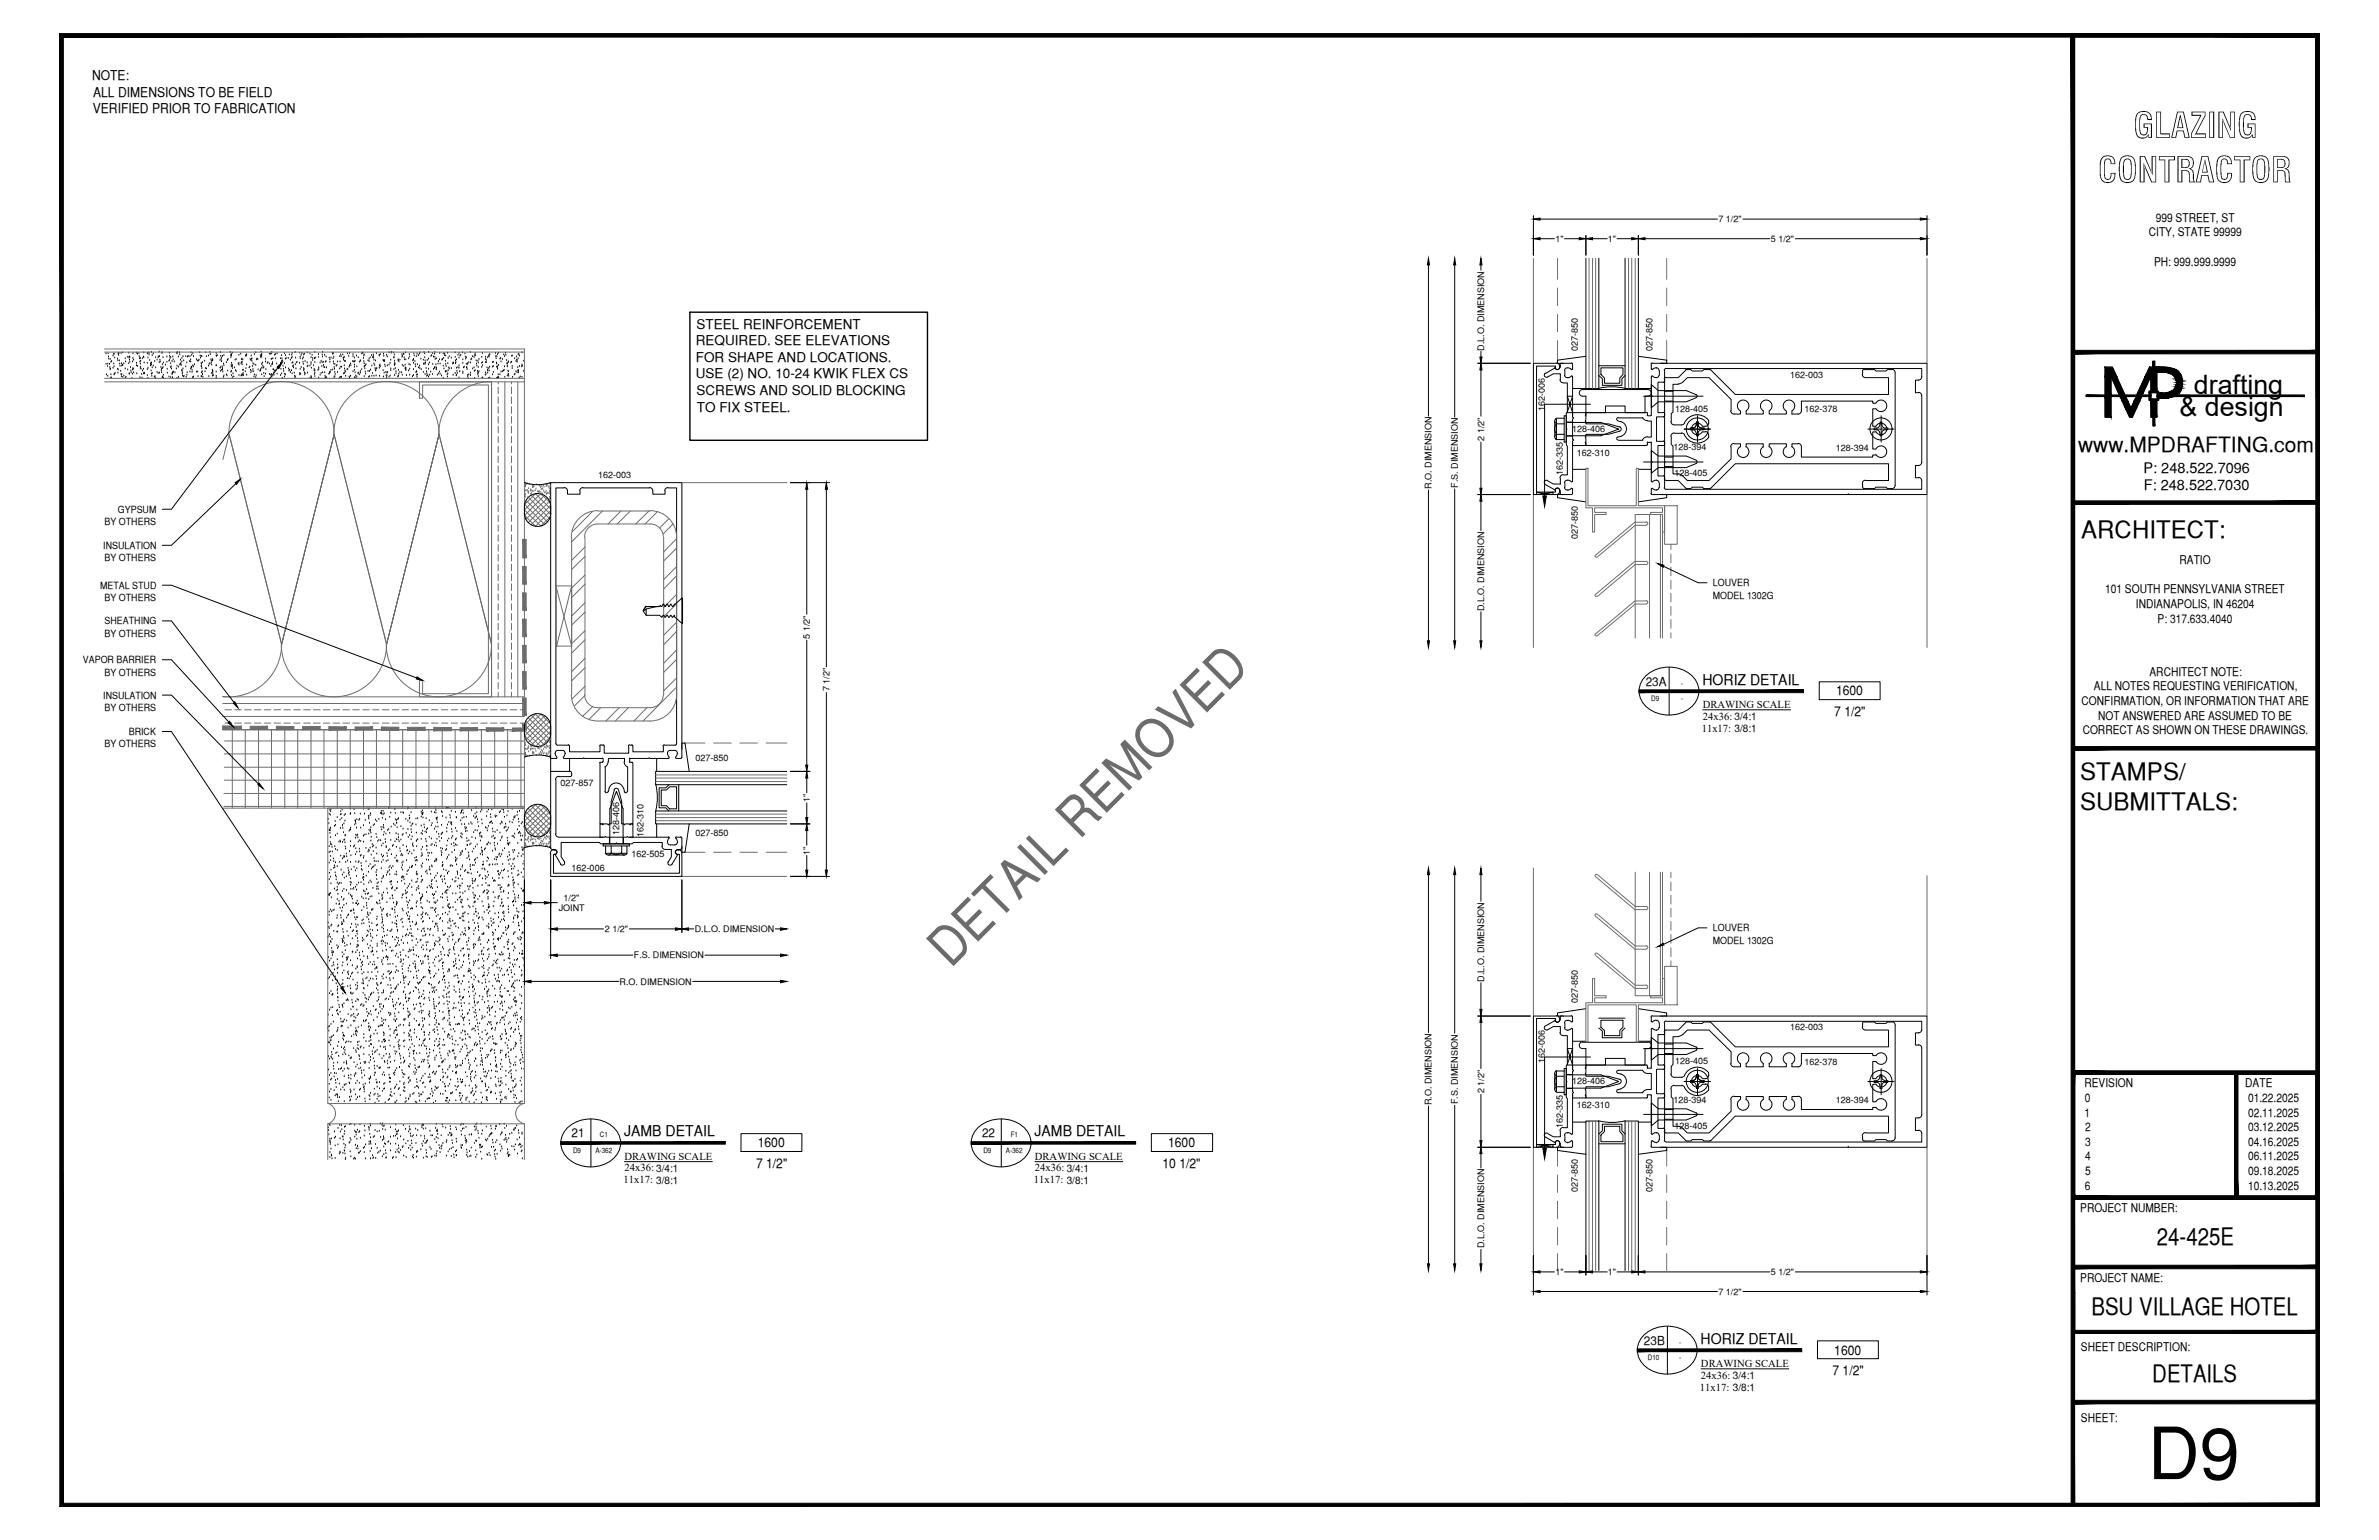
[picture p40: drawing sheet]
<svg xmlns="http://www.w3.org/2000/svg" width="432mm" height="279mm" viewBox="0 0 432 279" stroke-linecap="round" stroke-linejoin="round" font-family="sans-serif">
<defs><g id="words">
<text font-size="13.1" x="389.8" y="268.4">D9</text>
<text font-size="9.7" fill="#6c6c6c" x="172.5" y="175.8" transform="rotate(-45 172.5 175.8)">DETAIL REMOVED</text>
<g font-size="6.3">
<text x="387.2" y="25">GLAZING</text>
<text x="380.8" y="33.1">CONTRACTOR</text>
</g>
<g font-size="4.9">
<text x="398.2" y="71.5">drafting</text>
<text x="395.6" y="75.5">&amp; design</text>
</g>
<g font-size="4.4">
<text x="377.8" y="97.5">ARCHITECT:</text>
<text x="377.6" y="141.5">STAMPS/</text>
<text x="377.6" y="146.9">SUBMITTALS:</text>
<text x="391.5" y="225.8">24-425E</text>
<text x="379.6" y="238.5">BSU VILLAGE HOTEL</text>
<text x="390.7" y="250.7">DETAILS</text>
</g>
<text font-size="3.8" x="377.2" y="82">www.MPDRAFTING.com</text>
<g font-size="2.7">
<text x="309" y="124.3">HORIZ DETAIL</text>
<text x="113.3" y="206.2">JAMB DETAIL</text>
<text x="187.8" y="206.2">JAMB DETAIL</text>
<text x="308.7" y="243.8">HORIZ DETAIL</text>
</g>
<g font-size="2.6">
<text x="389.1" y="85.8">P: 248.522.7096</text>
<text x="389.1" y="89">F: 248.522.7030</text>
</g>
<g font-size="2.4">
<text x="16.7" y="14.5">NOTE:</text>
<text x="16.9" y="17.6">ALL DIMENSIONS TO BE FIELD</text>
<text x="16.8" y="20.6">VERIFIED PRIOR TO FABRICATION</text>
<text x="126.4" y="59.6">STEEL REINFORCEMENT</text>
<text x="126.3" y="62.7">REQUIRED. SEE ELEVATIONS</text>
<text x="126.3" y="65.7">FOR SHAPE AND LOCATIONS.</text>
<text x="126.3" y="68.6">USE (2) NO. 10-24 KWIK FLEX CS</text>
<text x="126.4" y="71.6">SCREWS AND SOLID BLOCKING</text>
<text x="126.5" y="74.7">TO FIX STEEL.</text>
<text x="332.9" y="129.9">7 1/2&quot;</text>
<text x="333.2" y="126.2">1600</text>
<text x="137.5" y="208.2">1600</text>
<text x="212" y="208.2">1600</text>
<text x="137.2" y="211.8">7 1/2&quot;</text>
<text x="211" y="211.8">10 1/2&quot;</text>
<text x="332.9" y="245.7">1600</text>
<text x="332.6" y="249.5">7 1/2&quot;</text>
</g>
<g font-size="2.2">
<text x="391.3" y="40.2">999 STREET, ST</text>
<text x="390" y="42.9">CITY, STATE 99999</text>
<text x="391" y="48.2">PH: 999.999.9999</text>
<text x="382.1" y="107.6">101 SOUTH PENNSYLVANIA STREET</text>
<text x="395.6" y="102.3">RATIO</text>
<text x="387.7" y="110.3">INDIANAPOLIS, IN 46204</text>
<text x="391.6" y="113">P: 317.633.4040</text>
<text x="298.7" y="124.4">23A</text>
<text x="380" y="125.2">ALL NOTES REQUESTING VERIFICATION,</text>
<text x="390.1" y="122.6">ARCHITECT NOTE:</text>
<text x="377.8" y="127.9">CONFIRMATION, OR INFORMATION THAT ARE</text>
<text x="380.8" y="130.6">NOT ANSWERED ARE ASSUMED TO BE</text>
<text x="378" y="133.2">CORRECT AS SHOWN ON THESE DRAWINGS.</text>
<text x="378.3" y="197.3">REVISION</text>
<text x="407.5" y="197.3">DATE</text>
<text x="378.3" y="202.6">1</text>
<text x="378.4" y="200">0</text>
<text x="408" y="200">01.22.2025</text>
<text x="408" y="202.6">02.11.2025</text>
<text x="103.8" y="206.3">21</text>
<text x="178.2" y="206.3">22</text>
<text x="378.5" y="205.2">2</text>
<text x="378.5" y="207.9">3</text>
<text x="408" y="205.2">03.12.2025</text>
<text x="408" y="207.9">04.16.2025</text>
<text x="378.4" y="215.8">6</text>
<text x="378.5" y="210.5">4</text>
<text x="378.5" y="213.2">5</text>
<text x="408" y="210.5">06.11.2025</text>
<text x="408" y="213.2">09.18.2025</text>
<text x="408" y="215.8">10.13.2025</text>
<text x="377.6" y="219.9">PROJECT NUMBER:</text>
<text x="377.6" y="232.5">PROJECT NAME:</text>
<text x="298.4" y="244">23B</text>
<text x="377.7" y="245.2">SHEET DESCRIPTION:</text>
<text x="377.7" y="257.9">SHEET:</text>
</g>
<g font-size="1.9">
<text x="309.1" y="128.4">DRAWING SCALE</text>
<text x="309.1" y="130.6">24x36: 3/4:1</text>
<text x="308.9" y="132.8">11x17: 3/8:1</text>
<text x="113.2" y="214.7">11x17: 3/8:1</text>
<text x="113.3" y="210.4">DRAWING SCALE</text>
<text x="113.3" y="212.5">24x36: 3/4:1</text>
<text x="187.6" y="214.7">11x17: 3/8:1</text>
<text x="187.8" y="210.4">DRAWING SCALE</text>
<text x="187.8" y="212.5">24x36: 3/4:1</text>
<text x="308.7" y="248">DRAWING SCALE</text>
<text x="308.7" y="250.1">24x36: 3/4:1</text>
<text x="308.5" y="252.3">11x17: 3/8:1</text>
</g>
<g font-size="1.8">
<text x="19" y="95.2">BY OTHERS</text>
<text x="21.4" y="93">GYPSUM</text>
<text x="18.7" y="99.6">INSULATION</text>
<text x="19" y="101.8">BY OTHERS</text>
<text x="18.2" y="106.9">METAL STUD</text>
<text x="310.9" y="106.4">LOUVER</text>
<text x="19" y="109">BY OTHERS</text>
<text x="19" y="113.3">SHEATHING</text>
<text x="310.9" y="108.6">MODEL 1302G</text>
<text x="19" y="115.5">BY OTHERS</text>
<text x="15" y="120.3">VAPOR BARRIER</text>
<text x="19" y="122.6">BY OTHERS</text>
<text x="18.7" y="126.7">INSULATION</text>
<text x="19" y="129">BY OTHERS</text>
<text x="19" y="135.6">BY OTHERS</text>
<text x="23.4" y="133.4">BRICK</text>
<text x="310.9" y="169">LOUVER</text>
<text x="310.9" y="171.2">MODEL 1302G</text>
</g>
<g font-size="1.6">
<text x="311.9" y="40.3">7 1/2&quot;</text>
<text x="282.3" y="43.9">1&quot;</text>
<text x="291.8" y="43.9">1&quot;</text>
<text x="321.4" y="43.9">5 1/2&quot;</text>
<text x="269.4" y="63.6" transform="rotate(-90 269.4 63.6)">D.L.O. DIMENSION</text>
<text x="286.4" y="63.6" transform="rotate(-90 286.4 63.6)">027-850</text>
<text x="299.9" y="63.6" transform="rotate(-90 299.9 63.6)">027-850</text>
<text x="324.9" y="68.5">162-003</text>
<text x="280.4" y="74.5" transform="rotate(-90 280.4 74.5)">162-006</text>
<text x="304" y="74.7">128-405</text>
<text x="327.5" y="74.8">162-378</text>
<text x="269.4" y="79.9" transform="rotate(-90 269.4 79.9)">2 1/2&quot;</text>
<text x="285.4" y="78.4">128-406</text>
<text x="286.2" y="82.7">162-310</text>
<text x="303.7" y="81.7">128-394</text>
<text x="333.2" y="81.8">128-394</text>
<text x="108.6" y="86.8">162-003</text>
<text x="259.8" y="88.7" transform="rotate(-90 259.8 88.7)">R.O. DIMENSION</text>
<text x="264.6" y="88.5" transform="rotate(-90 264.6 88.5)">F.S. DIMENSION</text>
<text x="283.7" y="86.2" transform="rotate(-90 283.7 86.2)">162-335</text>
<text x="303.9" y="86.4">128-405</text>
<text x="286.4" y="97.9" transform="rotate(-90 286.4 97.9)">027-850</text>
<text x="269.4" y="110.9" transform="rotate(-90 269.4 110.9)">D.L.O. DIMENSION</text>
<text x="147" y="115.9" transform="rotate(-90 147 115.9)">5 1/2&quot;</text>
<text x="150.6" y="125.4" transform="rotate(-90 150.6 125.4)">7 1/2&quot;</text>
<text x="101.7" y="142.6">027-857</text>
<text x="126.2" y="138.1">027-850</text>
<text x="147" y="145.5" transform="rotate(-90 147 145.5)">1&quot;</text>
<text x="112.4" y="151.6" transform="rotate(-90 112.4 151.6)">128-406</text>
<text x="114.6" y="155.5">162-505</text>
<text x="116.8" y="151.8" transform="rotate(-90 116.8 151.8)">162-310</text>
<text x="126.2" y="151.6">027-850</text>
<text x="147" y="155.1" transform="rotate(-90 147 155.1)">1&quot;</text>
<text x="103.8" y="158">162-006</text>
<text x="101.4" y="165.4">JOINT</text>
<text x="102.3" y="163.4">1/2&quot;</text>
<text x="109.8" y="169.2">2 1/2&quot;</text>
<text x="115.1" y="173.9">F.S. DIMENSION</text>
<text x="126.1" y="169.1">D.L.O. DIMENSION</text>
<text x="112.5" y="178.6">R.O. DIMENSION</text>
<text x="269.4" y="178.1" transform="rotate(-90 269.4 178.1)">D.L.O. DIMENSION</text>
<text x="286.4" y="182" transform="rotate(-90 286.4 182)">027-850</text>
<text x="324.9" y="186.9">162-003</text>
<text x="280.4" y="192.8" transform="rotate(-90 280.4 192.8)">162-006</text>
<text x="285.4" y="196.7">128-406</text>
<text x="304" y="193">128-405</text>
<text x="327.5" y="193.2">162-378</text>
<text x="259.8" y="200.5" transform="rotate(-90 259.8 200.5)">R.O. DIMENSION</text>
<text x="264.6" y="200.3" transform="rotate(-90 264.6 200.3)">F.S. DIMENSION</text>
<text x="269.4" y="198.3" transform="rotate(-90 269.4 198.3)">2 1/2&quot;</text>
<text x="286.2" y="201.1">162-310</text>
<text x="303.7" y="200.2">128-394</text>
<text x="333.2" y="200.2">128-394</text>
<text x="283.7" y="204.7" transform="rotate(-90 283.7 204.7)">162-335</text>
<text x="303.9" y="204.8">128-405</text>
<text x="286.4" y="216.2" transform="rotate(-90 286.4 216.2)">027-850</text>
<text x="299.9" y="216.2" transform="rotate(-90 299.9 216.2)">027-850</text>
<text x="269.4" y="226.5" transform="rotate(-90 269.4 226.5)">D.L.O. DIMENSION</text>
<text x="282.3" y="231.3">1&quot;</text>
<text x="291.8" y="231.3">1&quot;</text>
<text x="321.4" y="231.3">5 1/2&quot;</text>
<text x="311.9" y="234.9">7 1/2&quot;</text>
</g>
<g font-size="1.3">
<text x="305.1" y="124.4">-</text>
<text x="299.7" y="127.3">D9</text>
<text x="305.1" y="127.3">-</text>
<text x="104" y="209.2">D9</text>
<text x="108.1" y="209.2">A-362</text>
<text x="108.9" y="206.3">C1</text>
<text x="178.5" y="209.2">D9</text>
<text x="182.6" y="209.2">A-362</text>
<text x="183.5" y="206.3">F1</text>
<text x="304.8" y="244">-</text>
<text x="299.1" y="246.8">D10</text>
<text x="304.8" y="246.8">-</text>
</g>
</g></defs>
<!-- layer: SURROUNDING CONDITIONS -->
<g fill="none" stroke="#000" stroke-width=".18">
<path d="M19.2 66.1h.1M19.2 64.2h.1M19.3 68h.1M19.5 66.5h.1M19.6 66h.1M19.6 68.3h.1M19.6 64.2h.1M19.7 64.8h.1M19.7 65.2h.1M19.9 66.1h.1M19.9 66.7h.1M20 67h.1"/>
<path d="M20 65.2h.1M20 67.1h.1M20.1 68h.1M20.1 65.7h.1M20.1 68.6h.1M20.2 68.6h.1M20.3 65.6h.1M20.5 64.6h.1M20.5 66.8h.1M20.6 66h.1M20.6 64.2h.1M20.7 68h.1"/>
<path d="M20.7 64.3h.1M20.7 66.5h.1M20.8 67.9h.1M20.8 65h.1M20.9 67.8h.1M21.3 67h.1M21.3 65.2h.1M21.4 65.5h.1M21.4 67.7h.1M21.5 64.1h.1M21.5 64.3h.1M21.5 67.1h.1"/>
<path d="M21.5 64.5h.1M21.6 64.1h.1M21.7 65.5h.1M21.7 66h.1M21.8 66.4h.1M21.9 67.4h.1M22 64.1h.1M22 67.9h.1M22 66h.1M22 68.3h.1M22.1 67.9h.1M22.1 66.4h.1"/>
<path d="M22.2 66.3h.1M22.3 64h.1M22.3 66.2h.1M22.3 68.5h.1M22.5 66h.1M22.5 68.2h.1M22.7 66.9h.1M22.7 65.1h.1M22.7 68.6h.1M22.8 65.7h.1M22.9 68.5h.1M23.2 64.8h.1"/>
<path d="M23.2 67.1h.1M23.4 66h.1M23.4 64.1h.1M23.4 64.8h.1M23.4 65h.1M23.4 67.8h.1M23.5 67.9h.1M23.5 65.3h.1M23.6 65.7h.1M23.6 64.8h.1M23.7 66.7h.1M23.7 67.3h.1"/>
<path d="M23.8 67.6h.1M23.9 68.6h.1M24.1 65.7h.1M24.1 67.9h.1M24.1 67.1h.1M24.1 66.9h.1M24.1 65h.1M24.1 64.2h.1M24.2 67h.1M24.3 65.3h.1M24.3 67.6h.1M24.8 65.9h.1"/>
<path d="M24.8 64.1h.1M24.8 66.4h.1M24.8 67.8h.1M25 64.3h.1M25 66.5h.1M25.2 64.1h.1M25.3 64.7h.1M25.3 65.1h.1M25.4 65.7h.1M25.4 68.5h.1M25.5 66.9h.1M25.5 65h.1"/>
<path d="M25.5 66h.1M25.5 66.6h.1M25.5 65.5h.1M25.6 67h.1M25.7 67.9h.1M25.8 68.6h.1M25.8 65.1h.1M25.8 67.3h.1M26 64.8h.1M26 67h.1M26 67.8h.1M26.1 64h.1"/>
<path d="M26.1 64.9h.1M26.2 65.8h.1M26.2 67.7h.1M26.2 67.8h.1M26.7 65.9h.1M26.7 68.1h.1M26.7 64.2h.1M26.7 67.1h.1M26.9 68.6h.1M26.9 66.8h.1M26.9 65h.1M26.9 64.1h.1"/>
<path d="M27.1 64.4h.1M27.1 64.1h.1M27.2 65.4h.1M27.3 66.4h.1M27.3 66h.1M27.4 66.4h.1M27.4 67.3h.1M27.5 65.8h.1M27.5 63.9h.1M27.5 67.9h.1M27.5 66.2h.1M27.6 68.3h.1"/>
<path d="M27.6 67.8h.1M27.6 64.5h.1M27.6 66.7h.1M27.8 64.2h.1M27.8 66.4h.1M28 68.5h.1M28.1 65.6h.1M28.1 68.3h.1M28.3 68.6h.1M28.3 66.7h.1M28.3 64.9h.1M28.5 65.3h.1"/>
<path d="M28.5 67.6h.1M28.7 64.9h.1M28.7 67.8h.1M28.8 64.7h.1M28.9 65.8h.1M28.9 63.9h.1M29 67.7h.1M29 64.7h.1M29 65.3h.1M29.1 65.7h.1M29.2 66.7h.1M29.3 67.2h.1"/>
<path d="M29.3 67.6h.1M29.3 67h.1M29.4 63.9h.1M29.4 64.1h.1M29.5 68.6h.1M29.5 66.2h.1M29.5 68.4h.1M29.5 66.9h.1M29.6 66.7h.1M29.6 64.9h.1M29.7 68.6h.1M29.7 65.8h.1"/>
<path d="M29.7 68.1h.1M30 66.2h.1M30.3 65.7h.1M30.3 64.8h.1M30.4 67.7h.1M30.4 67h.1M30.7 65.5h.1M30.7 68.4h.1M30.7 64.1h.1M30.8 64.6h.1M30.8 65.4h.1M30.9 65h.1"/>
<path d="M31 68.5h.1M31 66.7h.1M31 64.8h.1M31 66h.1M31.1 66.5h.1M31.1 66.9h.1M31.2 67.9h.1M31.2 65.6h.1M31.2 67.8h.1M31.3 68.5h.1M31.3 67.7h.1M31.4 64.8h.1"/>
<path d="M31.4 65.3h.1M31.4 67.5h.1M31.4 67.6h.1M31.6 65.7h.1M31.7 67.6h.1M32 66.9h.1M32.1 64.1h.1M32.1 64.2h.1M32.1 66.4h.1M32.1 68.6h.1M32.2 63.9h.1M32.4 68.5h.1"/>
<path d="M32.4 66.6h.1M32.4 64.8h.1M32.6 64h.1M32.6 64.4h.1M32.6 66.2h.1M32.8 65.3h.1M32.8 66.1h.1M32.8 65.9h.1M32.9 66.3h.1M33 65.7h.1M33 67.2h.1M33 65h.1"/>
<path d="M33.1 67.6h.1M33.1 67.8h.1M33.1 68.2h.1M33.2 64.7h.1M33.2 66.9h.1M33.3 68.4h.1M33.3 65.5h.1M33.4 68.3h.1M33.7 66.5h.1M33.7 64.7h.1M33.8 68.5h.1M33.9 65.8h.1"/>
<path d="M33.9 68.1h.1M34 67.6h.1M34 64.8h.1M34.2 64.6h.1M34.4 65.6h.1M34.5 67.5h.1M34.5 64.7h.1M34.6 65.7h.1M34.6 65.3h.1M34.6 66.9h.1M34.7 64h.1M34.7 66.6h.1"/>
<path d="M34.7 66.8h.1M34.8 64.5h.1M34.8 66.7h.1M34.9 67.6h.1M34.9 67.2h.1M35 68.5h.1M35 64.1h.1M35 66.4h.1M35 68.6h.1M35.1 68.4h.1M35.1 66.5h.1M35.1 64.7h.1"/>
<path d="M35.3 66.2h.1M35.7 65.3h.1M35.7 67.5h.1M35.8 65.5h.1M35.9 67.5h.1M35.9 68.3h.1M36 65.5h.1M36.1 65.3h.1M36.3 64h.1M36.3 64.6h.1M36.4 65h.1M36.5 68.3h.1"/>
<path d="M36.5 66.5h.1M36.5 64.6h.1M36.5 65.9h.1M36.6 66.5h.1M36.6 66.1h.1M36.6 68.3h.1M36.6 67.6h.1M36.6 66.9h.1M36.6 64.7h.1M36.7 67.4h.1M36.8 67.9h.1M36.8 65.8h.1"/>
<path d="M36.8 68h.1M36.8 68.5h.1M37.1 65.5h.1M37.2 67.4h.1M37.3 66.9h.1M37.3 64h.1M37.5 64.7h.1M37.5 66.9h.1M37.8 66.4h.1M37.8 64.6h.1M37.9 68.3h.1M38 66.1h.1"/>
<path d="M38.1 63.9h.1M38.1 66h.1M38.2 64.3h.1M38.3 65.3h.1M38.4 65.8h.1M38.4 65.5h.1M38.4 66.2h.1M38.4 67.8h.1M38.5 65.5h.1M38.5 67.2h.1M38.5 65.2h.1M38.5 68.3h.1"/>
<path d="M38.6 67.4h.1M38.6 67.8h.1M38.6 65.4h.1M38.7 68.1h.1M39.2 68.3h.1M39.2 66.4h.1M39.2 64.6h.1M39.2 64.1h.1M39.2 68.6h.1M39.2 67.5h.1M39.3 64.6h.1M39.4 64.5h.1"/>
<path d="M39.9 65.4h.1M39.9 66.8h.1M40 67.4h.1M40 63.9h.1M40.1 64.6h.1M40.1 66.7h.1M40.1 65.2h.1M40.2 65.6h.1M40.2 65h.1M40.2 67.2h.1M40.3 66.5h.1M40.4 67.1h.1"/>
<path d="M40.4 64.6h.1M40.4 66.9h.1M40.4 67.5h.1M40.6 68.5h.1M40.6 66h.1M40.6 68.2h.1M40.6 66.4h.1M40.6 64.5h.1M41.1 65.8h.1M41.1 68h.1M41.2 68.2h.1M41.3 65.4h.1"/>
<path d="M41.3 65.3h.1M41.3 67.3h.1M41.4 65.2h.1M41.8 63.9h.1M41.9 64.9h.1M41.9 64.5h.1M41.9 67.5h.1M42 66.3h.1M42 64.5h.1M42 64.3h.1M42 66.5h.1M42 64.6h.1"/>
<path d="M42 68.1h.1M42 65.9h.1M42 67.4h.1M42.2 66.9h.1M42.2 66.5h.1M42.2 64.1h.1M42.2 66.3h.1M42.2 68.5h.1M42.3 67.8h.1M42.4 68.4h.1M42.5 66.7h.1M42.7 65.3h.1"/>
<path d="M42.7 67.2h.1M42.9 65.2h.1M42.9 67.4h.1M43.2 66h.1M43.4 68.1h.1M43.4 66.2h.1M43.4 64.5h.1M43.4 65.9h.1M43.7 64.3h.1M43.8 66h.1M43.8 68.2h.1M43.8 65.2h.1"/>
<path d="M43.9 65.8h.1M43.9 68.2h.1M43.9 66.2h.1M43.9 65.7h.1M43.9 67.9h.1M43.9 65.3h.1M44 68.1h.1M44.1 65.3h.1M44.1 67.2h.1M44.1 67.8h.1M44.2 68.1h.1M44.5 67.4h.1"/>
<path d="M44.6 64.6h.1M44.6 66.9h.1M44.7 64.5h.1M44.8 68.1h.1M44.8 66.2h.1M44.8 64.4h.1M45.2 66.7h.1M45.3 66.6h.1M45.4 65.2h.1M45.5 67.2h.1M45.5 65.4h.1M45.5 67.6h.1"/>
<path d="M45.6 64.6h.1M45.7 65.2h.1M45.7 65.5h.1M45.7 67.4h.1M45.8 66.5h.1M45.9 67.1h.1M45.9 66h.1M46 67.4h.1M46.1 66.2h.1M46.1 68.4h.1M46.2 68h.1M46.2 64.3h.1"/>
<path d="M46.4 64h.1M46.4 66.3h.1M46.4 68.5h.1M46.5 68.1h.1M46.5 65.3h.1M46.7 65.2h.1M46.8 65.2h.1M46.9 67.1h.1M47.2 67.4h.1M47.2 64.5h.1M47.3 64.8h.1M47.3 67.1h.1"/>
<path d="M47.3 67.2h.1M47.4 63.9h.1M47.4 64.5h.1M47.5 68h.1M47.5 66.1h.1M47.5 64.3h.1M47.5 64.8h.1M47.5 64.5h.1M47.5 66.8h.1M47.6 65.8h.1M47.7 66.4h.1M47.8 66.8h.1"/>
<path d="M47.9 67.8h.1M47.9 66.7h.1M47.9 68.3h.1M48.2 65.2h.1M48.2 65.7h.1M48.2 67.9h.1M48.3 67.1h.1M48.5 65.9h.1M48.6 65.8h.1M48.9 67.9h.1M48.9 66h.1M48.9 64.3h.1"/>
<path d="M49.1 64.3h.1M49.1 66.5h.1M49.1 68.1h.1M49.2 64.2h.1M49.2 65.2h.1M49.3 67.9h.1M49.3 65.2h.1M49.3 63.9h.1M49.3 66.2h.1M49.3 68.4h.1M49.5 66.1h.1M49.5 65.8h.1"/>
<path d="M49.5 65.1h.1M49.6 67.1h.1M49.7 68.1h.1M49.7 67.7h.1M49.8 64.5h.1M49.8 67.3h.1M50 64.3h.1M50 65.1h.1M50 67.3h.1M50.2 66h.1M50.3 67.9h.1M50.3 64.2h.1"/>
<path d="M50.5 66.6h.1M50.6 66.5h.1M50.9 65.1h.1M50.9 65.9h.1M50.9 68.1h.1M51 67h.1M51.1 64.5h.1M51.1 65.6h.1M51.1 67.8h.1M51.2 65.1h.1M51.2 65.8h.1M51.2 65.5h.1"/>
<path d="M51.2 68.6h.1M51.4 66.4h.1M51.4 67h.1M51.5 67.4h.1M51.6 67.9h.1M51.6 66h.1M51.6 64.1h.1M51.6 68.4h.1M51.8 64.5h.1M51.8 66.7h.1M51.8 65.2h.1M51.8 68h.1"/>
<path d="M51.9 65h.1M52.3 65h.1M52.4 66.9h.1M52.5 67.3h.1M52.5 64.4h.1M52.6 67.2h.1M52.7 65.3h.1M52.7 67.6h.1M52.9 65h.1M52.9 67.2h.1M53 64.5h.1M53 67.8h.1"/>
<path d="M53 65.9h.1M53 64.1h.1M53 64.8h.1M53.1 65.8h.1M53.1 66.5h.1M53.2 66.4h.1M53.3 66.7h.1M53.4 67.7h.1M53.5 68.3h.1M53.5 68.6h.1M53.6 63.9h.1M53.6 66.2h.1"/>
<path d="M53.6 68.4h.1M53.7 65h.1M53.7 66.9h.1M53.8 65.8h.1M53.9 65.7h.1M54.4 65.9h.1M54.4 67.8h.1M54.4 64.1h.1M54.4 68h.1M54.5 64.8h.1M54.5 67h.1M54.5 65.1h.1"/>
<path d="M54.5 67.9h.1M54.7 64.5h.1M54.7 66.7h.1M54.8 64.1h.1M54.9 65.2h.1M55 65.7h.1M55.1 64.9h.1M55.1 66.1h.1M55.1 66.9h.1M55.1 64.4h.1M55.1 67.2h.1M55.2 67.1h.1"/>
<path d="M55.2 67.6h.1M55.2 64.3h.1M55.3 68h.1M55.4 65.6h.1M55.4 67.8h.1M55.8 65.8h.1M55.8 64h.1M55.8 66.5h.1M55.8 67.7h.1M55.9 66.4h.1M56.3 64.2h.1M56.3 66.4h.1"/>
<path d="M56.3 68.6h.1M56.5 64.9h.1M56.5 66.1h.1M56.5 68.3h.1M56.5 65.8h.1M56.5 68.6h.1M56.5 66.8h.1M56.5 68.5h.1M56.6 64.5h.1M56.8 65.4h.1M56.8 65h.1M56.9 66.4h.1"/>
<path d="M57 67.3h.1M57 67h.1M57.1 65.1h.1M57.1 67.9h.1M57.1 67.7h.1M57.1 65.8h.1M57.1 63.9h.1M57.1 68.3h.1M57.1 65h.1M57.1 67.2h.1M57.2 65h.1M57.7 67.2h.1"/>
<path d="M57.8 64.8h.1M57.8 64.3h.1M57.8 68.6h.1M57.8 66.7h.1M57.8 67.1h.1M58.1 65.8h.1M58.1 68.1h.1M58.3 65.5h.1M58.3 67.8h.1M58.4 66.5h.1M58.5 65.8h.1M58.5 64.4h.1"/>
<path d="M58.5 67.6h.1M58.5 63.9h.1M58.5 64.8h.1M58.7 65.7h.1M58.7 66.3h.1M58.8 66.7h.1M58.9 67.6h.1M58.9 64.5h.1M58.9 66.7h.1M59 68.3h.1M59.1 68.6h.1M59.1 65.7h.1"/>
<path d="M59.2 64.8h.1M59.2 65.6h.1M59.2 68.5h.1M59.2 66.7h.1M59.7 67.9h.1M59.8 65h.1M59.8 67.8h.1M59.9 65.7h.1M59.9 65.3h.1M59.9 67.5h.1M59.9 67.6h.1M60.1 65h.1"/>
<path d="M60.1 67.2h.1M60.3 64.1h.1M60.4 64.3h.1M60.4 67.1h.1M60.5 65.1h.1M60.5 65.7h.1M60.5 64.1h.1M60.6 64.8h.1M60.6 66h.1M60.6 68.5h.1M60.6 66.7h.1M60.7 67h.1"/>
<path d="M60.8 67.6h.1M60.8 66.1h.1M60.8 68.3h.1M60.8 67.9h.1M61 66.4h.1M61.2 66.3h.1M61.3 67.6h.1M61.3 65.7h.1M61.7 64.7h.1M61.7 66.9h.1M61.7 68.6h.1M61.7 65.7h.1"/>
<path d="M61.8 68.5h.1M61.8 64.4h.1M61.8 66.6h.1M61.9 64.7h.1M62 68.5h.1M62 66.6h.1M62.2 64.4h.1M62.3 65h.1M62.4 65.3h.1M62.4 65h.1M62.4 67.8h.1M62.5 66.4h.1"/>
<path d="M62.5 64.8h.1M62.5 66.9h.1M62.5 65.5h.1M62.5 67.8h.1M62.6 67.3h.1M62.7 67.5h.1M62.7 65.6h.1M62.7 68.3h.1M63 67.1h.1M63.1 64.2h.1M63.1 67h.1M63.3 64.6h.1"/>
<path d="M63.4 68.4h.1M63.4 66.6h.1M63.4 64.1h.1M63.4 66.4h.1M63.4 68.6h.1M63.6 66h.1M63.6 68.3h.1M63.7 66.4h.1M64 65.6h.1M64.1 67.4h.1M64.1 64.7h.1M64.1 64.3h.1"/>
<path d="M64.2 65.7h.1M64.3 66.6h.1M64.3 66.2h.1M64.3 65h.1M64.3 67.2h.1M64.3 65.7h.1M64.3 68.5h.1M64.5 67.6h.1M64.5 65.5h.1M64.6 68.6h.1M64.6 68.2h.1M64.7 64.6h.1"/>
<path d="M64.8 68.4h.1M64.8 66.5h.1M65 67.8h.1M65 64.9h.1M65.1 67.7h.1M65.2 65.7h.1M65.2 68h.1M65.4 67.4h.1M65.4 65.5h.1M65.4 67.7h.1M65.7 64.2h.1M65.7 67.1h.1"/>
<path d="M65.8 64.1h.1M66 65h.1M66 64.6h.1M66 65.6h.1M66.1 68.3h.1M66.1 66h.1M66.1 64.4h.1M66.1 66.6h.1M66.2 66.5h.1M66.2 66.9h.1M66.3 67.5h.1M66.3 66.4h.1"/>
<path d="M66.4 67.9h.1M66.4 66.2h.1M66.8 67.4h.1M66.8 65.5h.1M66.9 68.5h.1M67 65.2h.1M67 65.6h.1M67.1 67.4h.1M67.1 68.3h.1M67.2 64.9h.1M67.2 67.1h.1M67.4 64.5h.1"/>
<path d="M67.5 68.3h.1M67.5 66.4h.1M67.6 64.9h.1M67.6 67.8h.1M67.8 64.4h.1M67.8 64.7h.1M67.8 65h.1M67.9 65.3h.1M67.9 66h.1M67.9 68.3h.1M68 66.3h.1M68.1 66.9h.1"/>
<path d="M68.1 65.5h.1M68.1 67.2h.1M68.2 67.3h.1M68.3 68.2h.1M68.3 67h.1M68.3 64.1h.1M68.4 66.9h.1M68.8 64.5h.1M68.8 64.6h.1M68.8 66.8h.1M68.9 68.3h.1M68.9 66.4h.1"/>
<path d="M69 66.2h.1M69 64.3h.1M69 66.5h.1M69.5 67.2h.1M69.5 65.4h.1M69.6 64.3h.1M69.6 65.5h.1M69.6 68.4h.1M69.7 64.6h.1M69.7 65.5h.1M69.7 67.7h.1M69.7 65.4h.1"/>
<path d="M69.8 65.6h.1M69.8 66.2h.1M69.9 66.5h.1M70 67.6h.1M70.1 68.1h.1M70.2 64.5h.1M70.2 68.5h.1M70.2 68.2h.1M70.2 67.7h.1M70.3 66.4h.1M70.3 64.8h.1M70.4 67.6h.1"/>
<path d="M70.6 64h.1M70.6 66.2h.1M70.6 68.5h.1M70.8 65.9h.1M70.8 68.2h.1M70.9 67.2h.1M70.9 65.3h.1M70.9 66.9h.1M71 64.1h.1M71.1 63.9h.1M71.4 64h.1M71.5 65h.1"/>
<path d="M71.5 64.8h.1M71.5 67.1h.1M71.6 64.4h.1M71.6 66.2h.1M71.6 68.1h.1M71.6 66.3h.1M71.6 65.9h.1M71.6 65.5h.1M71.7 66.1h.1M71.8 66.9h.1M71.9 67.8h.1M71.9 67.4h.1"/>
<path d="M72.2 68.4h.1M72.3 65.3h.1M72.3 65.5h.1M72.3 67.2h.1M72.3 68.3h.1M72.4 65.7h.1M72.4 67.9h.1M72.6 65.3h.1M72.6 67.6h.1M72.9 67.6h.1M73 64.3h.1M73 64.8h.1"/>
<path d="M73 68.1h.1M73 66.3h.1M73 64.6h.1M73.3 64.3h.1M73.3 66.5h.1M73.3 64.9h.1M73.4 65.3h.1M73.5 66.2h.1M73.5 66.9h.1M73.6 66.8h.1M73.6 64h.1M73.7 67.1h.1"/>
<path d="M73.7 65.3h.1M73.7 67.2h.1M73.7 66.8h.1M73.8 68.1h.1M74.2 65.1h.1M74.2 67.3h.1M74.2 66.2h.1M74.3 64.3h.1M74.4 68.1h.1M74.4 64.8h.1M74.4 67h.1M74.4 66.2h.1"/>
<path d="M74.9 68.3h.1M74.9 65.5h.1M75 65.3h.1M75.1 67.1h.1M75.1 65.2h.1M75.1 65.9h.1M75.1 68.1h.1M75.1 64.2h.1M75.2 64.6h.1M75.3 65.6h.1M75.4 66.2h.1M75.4 66.5h.1"/>
<path d="M75.5 67.6h.1M75.6 67.5h.1M75.6 64.7h.1M75.6 68.1h.1M75.6 67.4h.1M75.7 64.3h.1M75.7 68.5h.1M75.8 68h.1M75.8 66.2h.1M75.9 64.5h.1M75.9 66.7h.1M76.1 64.2h.1"/>
<path d="M76.1 66.4h.1M76.2 66.9h.1M76.3 64h.1M76.4 65.2h.1M76.5 67.1h.1M76.8 65.3h.1M76.8 67.6h.1M76.9 66.1h.1M77 63.9h.1M77 66h.1M77.1 64.2h.1M77.1 64.9h.1"/>
<path d="M77.2 67.9h.1M77.2 66.1h.1M77.2 65.5h.1M77.2 65.8h.1M77.3 66.9h.1M77.4 67.4h.1M77.5 67.8h.1M77.5 68.3h.1M77.5 65.4h.1M77.6 68.1h.1M77.8 67h.1M77.8 65.2h.1"/>
<path d="M77.8 63.9h.1M77.8 66.2h.1M77.8 68.4h.1M78 65.8h.1M78 68.1h.1M78.2 67.5h.1M78.2 64.6h.1M78.4 64.5h.1M78.5 67.9h.1M78.5 64.1h.1M78.5 66.1h.1M78.7 64.8h.1"/>
<path d="M78.7 67h.1M78.9 64.3h.1M78.9 66.8h.1M78.9 64.8h.1M78.9 63.9h.1M78.9 66.7h.1M79 65.2h.1M79.1 66.2h.1M79.2 66.9h.1M79.2 65.1h.1M79.2 67.1h.1M79.2 66.7h.1"/>
<path d="M79.4 68.1h.1M79.5 66h.1M79.6 65.6h.1M79.6 67.8h.1M79.8 65.3h.1M79.8 67.5h.1M79.8 64.1h.1M79.9 67.9h.1M79.9 66h.1M80.1 68.2h.1M80.2 65.3h.1M80.3 65.2h.1"/>
<path d="M80.5 64.2h.1M80.5 66.4h.1M80.5 68.6h.1M80.5 65h.1M80.6 66.9h.1M80.7 64.5h.1M80.7 64.2h.1M80.8 65.5h.1M80.8 67.5h.1M80.9 66.1h.1M80.9 64.6h.1M80.9 67.4h.1"/>
<path d="M81 66.5h.1M81.1 67.4h.1M81.2 68h.1M81.2 64.1h.1M81.2 68.4h.1M81.3 67.8h.1M81.3 66h.1M81.3 65h.1M81.3 67.2h.1M81.5 66.7h.1M81.5 64.7h.1M81.5 66.9h.1"/>
<path d="M81.9 66.9h.1M81.9 65h.1M82.2 66h.1M82.2 65.8h.1M82.2 68.1h.1M82.3 65.9h.1M82.6 67.8h.1M82.6 64h.1M82.6 64.8h.1M82.7 66h.1M82.7 65.5h.1M82.7 65.8h.1"/>
<path d="M82.8 68.2h.1M82.9 66.8h.1M82.9 65.3h.1M82.9 68.1h.1M82.9 67.4h.1M83 67.8h.1M83.1 64.5h.1M83.1 66.7h.1M83.3 66.8h.1M83.3 65h.1M83.3 64.1h.1M83.3 66.4h.1"/>
<path d="M83.3 68.6h.1M83.4 67.4h.1M83.5 64.6h.1M83.6 64.5h.1M83.9 64h.1M84 67.8h.1M84 65.9h.1M84 65.3h.1M84 67.5h.1M84.1 66.7h.1M84.3 66.6h.1M84.4 64.2h.1"/>
<path d="M84.5 64.8h.1M84.5 65.2h.1M84.6 64.9h.1M84.6 66.1h.1M84.7 66.7h.1M84.8 67.1h.1M84.8 66h.1M84.9 68.1h.1M84.9 66.1h.1M84.9 68.3h.1M85 68.6h.1M85.1 65.8h.1"/>
<path d="M85.1 68h.1M85.3 63.9h.1M85.4 67.7h.1M85.4 65.8h.1M85.4 68.1h.1M85.5 65.3h.1M85.6 65.2h.1M85.8 64.7h.1M85.8 66.9h.1M86 66.7h.1M86 64.8h.1M86.1 68.6h.1"/>
<path d="M86.1 67.4h.1M86.2 64.5h.1M86.2 64.1h.1M86.2 67.2h.1M86.3 64.5h.1M86.4 65.5h.1M86.5 66h.1M86.6 66.4h.1M86.7 67.4h.1M86.7 67.9h.1M86.7 65.5h.1M86.7 67.8h.1"/>
<path d="M86.8 67.6h.1M86.8 65.8h.1M86.8 68.3h.1M86.8 66.7h.1M86.9 65.2h.1M86.9 67.4h.1M87.4 66.7h.1M87.4 64.8h.1M87.4 65.9h.1M87.5 68.6h.1M87.6 64.1h.1M87.6 66.4h.1"/>
<path d="M87.6 65.8h.1M87.6 68.6h.1M88.1 68.1h.1M88.1 67.6h.1M88.1 65.8h.1M88.1 64.8h.1M88.1 65.2h.1M88.2 67.9h.1M88.3 65.8h.1M88.3 65.4h.1M88.4 66.7h.1M88.5 67.7h.1"/>
<path d="M88.5 67.3h.1M88.5 64.9h.1M88.5 67.1h.1M88.6 68.6h.1M88.7 64.6h.1M88.7 66.9h.1M88.8 64.8h.1M88.8 64.5h.1M88.8 67.3h.1M88.8 66.6h.1M88.9 68.6h.1M88.9 64.3h.1"/>
<path d="M89.4 65.8h.1M89.4 68h.1M89.4 66.6h.1M89.5 67.6h.1M89.5 65.7h.1M89.5 66.5h.1M89.9 64.1h.1M90 64.7h.1M90 65.1h.1M90.1 65.8h.1M90.2 66.6h.1M90.2 64.7h.1"/>
<path d="M90.2 66h.1M90.2 68.6h.1M90.2 66.7h.1M90.3 68.5h.1M90.3 67h.1M90.3 64.3h.1M90.3 66.5h.1M90.4 68h.1M90.5 68.6h.1M90.5 64.1h.1M90.5 66.3h.1M90.5 68.5h.1"/>
<path d="M90.7 65.2h.1M90.7 68h.1M90.9 65h.1M90.9 67.5h.1M90.9 65.7h.1M91.2 65.2h.1M91.2 67.4h.1M91.4 67.3h.1M91.4 64.4h.1M91.5 67.2h.1M91.6 66.5h.1M91.6 64.7h.1"/>
<path d="M91.6 68.5h.1M91.8 64.1h.1M91.8 64.5h.1M91.9 65.4h.1M92 66h.1M92.1 66.4h.1M92.1 66h.1M92.1 68.2h.1M92.1 66.5h.1M92.2 67.3h.1M92.3 67.4h.1M92.3 65.7h.1"/>
<path d="M92.3 67.9h.1M92.3 68.3h.1M92.7 65.8h.1M92.8 65.7h.1M92.9 64.6h.1M93 66.5h.1M93 64.6h.1M93 66.9h.1M93 68.5h.1M93.3 68h.1M93.4 65.1h.1M93.5 67.9h.1"/>
<path d="M93.7 67.4h.1M93.7 65.6h.1M93.7 64.8h.1M93.8 65.3h.1M93.9 65.7h.1M93.9 65.4h.1M93.9 67.6h.1M94 66.7h.1M94 67.2h.1M94 65.1h.1M94 67.4h.1M94 64.4h.1"/>
<path d="M94.1 67.6h.1M94.2 64.3h.1M94.2 68.6h.1M94.3 66.5h.1M94.3 64.6h.1M94.4 68.4h.1M94.7 66.5h.1M94.7 64h.1M94.7 66.2h.1M94.7 68.5h.1M94.8 66.4h.1M95.1 67.4h.1"/>
<path d="M95.1 65.5h.1M59.6 148.7h.1M59.7 149.4h.1M59.8 159.6h.1M59.8 156.6h.1M59.8 153.6h.1M59.8 150.6h.1M59.8 147.7h.1M59.8 154.7h.1M59.8 150.7h.1M59.8 158.4h.1M59.9 151.2h.1"/>
<path d="M59.9 147h.1M59.9 147.9h.1M59.9 150.4h.1M59.9 152.8h.1M59.9 154.6h.1M59.9 150.7h.1M60 155.4h.1M60 152h.1M60 159.1h.1M60 156.1h.1M60 153.2h.1M60 150.2h.1"/>
<path d="M60 147.3h.1M60.1 157.9h.1M60.1 146.9h.1M60.2 153.3h.1M60.3 153.7h.1M60.3 154.6h.1M60.5 155.8h.1M60.6 156.3h.1M60.6 157.5h.1M60.7 157.1h.1M60.7 149.9h.1M60.8 157.4h.1"/>
<path d="M60.8 153.6h.1M60.8 149h.1M60.8 158.4h.1M60.9 151.6h.1M60.9 154.1h.1M60.9 156.5h.1M60.9 158.9h.1M60.9 149.7h.1M61 159.1h.1M61 159.6h.1M61.2 157.2h.1M61.2 154.3h.1"/>
<path d="M61.2 151.3h.1M61.2 148.3h.1M61.5 152.8h.1M61.7 156.5h.1M61.7 152.6h.1M61.7 148.8h.1M61.8 147.8h.1M61.8 150.3h.1M61.8 152.8h.1M61.8 155.3h.1M61.8 147.3h.1M61.9 157.9h.1"/>
<path d="M61.9 147.8h.1M62 148.5h.1M62.1 146.9h.1M62.2 149.8h.1M62.2 158.7h.1M62.2 155.8h.1M62.2 152.8h.1M62.2 149.9h.1M62.2 150.3h.1M62.4 151.1h.1M62.4 158.4h.1M62.4 155.4h.1"/>
<path d="M62.4 152.5h.1M62.4 149.5h.1M62.4 155.6h.1M62.5 159.3h.1M62.5 148h.1M62.5 152.4h.1M62.5 155.4h.1M62.6 149h.1M62.6 152.9h.1M62.6 151.6h.1M62.7 153.7h.1M62.7 147.8h.1"/>
<path d="M62.7 151.6h.1M62.7 154.1h.1M62.7 156.5h.1M62.9 159.1h.1M62.9 154.9h.1M62.9 155.4h.1M63.1 156.2h.1M63.2 157.5h.1M63.2 158h.1M63.2 158.5h.1M63.4 158.8h.1M63.4 158.3h.1"/>
<path d="M63.4 150.8h.1M63.4 154.5h.1M63.5 150.6h.1M63.6 147.8h.1M63.6 146.8h.1M63.6 150.2h.1M63.6 152.7h.1M63.6 159.4h.1M63.6 156.5h.1M63.6 153.5h.1M63.6 150.6h.1M63.6 147.6h.1"/>
<path d="M63.7 155.3h.1M63.8 157.8h.1M64.2 153.7h.1M64.3 146.9h.1M64.3 157.4h.1M64.3 153.5h.1M64.4 147.6h.1M64.4 149.7h.1M64.5 148.9h.1M64.5 149h.1M64.5 158h.1M64.5 155.1h.1"/>
<path d="M64.5 152.1h.1M64.5 149.1h.1M64.6 151.5h.1M64.6 154h.1M64.6 156.4h.1M64.6 149.4h.1M64.7 159h.1M64.7 150.2h.1M64.8 157.6h.1M64.8 154.6h.1M64.8 151.7h.1M64.8 148.7h.1"/>
<path d="M64.9 151.5h.1M65 152h.1M65 152.8h.1M65 156.5h.1M65.2 156.3h.1M65.2 148.8h.1M65.2 154.1h.1M65.2 152.5h.1M65.3 154.6h.1M65.3 148.7h.1M65.4 147.7h.1M65.4 155.3h.1"/>
<path d="M65.5 150.2h.1M65.5 152.7h.1M65.5 155.2h.1M65.5 156.7h.1M65.6 157.7h.1M65.6 157.2h.1M65.7 157.9h.1M65.8 159.4h.1M65.9 159.2h.1M66 159.7h.1M66 158.7h.1M66 155.7h.1"/>
<path d="M66 152.8h.1M66 149.8h.1M66 146.8h.1M66 151.7h.1M66 159.2h.1M66 155.4h.1M66.1 151.5h.1M66.2 147.7h.1M66.3 148.8h.1M66.4 151.4h.1M66.4 153.9h.1M66.4 156.3h.1"/>
<path d="M66.5 158.9h.1M66.7 146.7h.1M66.8 154.6h.1M66.9 148.1h.1M66.9 158.2h.1M66.9 148.6h.1M66.9 157.2h.1M66.9 154.2h.1M66.9 151.3h.1M66.9 148.3h.1M66.9 146.9h.1M67 154.4h.1"/>
<path d="M67 150.6h.1M67.1 149.4h.1M67.1 146.7h.1M67.2 159.8h.1M67.2 156.8h.1M67.2 153.9h.1M67.2 150.9h.1M67.2 148h.1M67.2 147.6h.1M67.2 150.6h.1M67.3 150.2h.1M67.3 152.6h.1"/>
<path d="M67.3 151.1h.1M67.4 155.1h.1M67.4 151.9h.1M67.4 157.7h.1M67.6 153.2h.1M67.6 153.7h.1M67.6 157.4h.1M67.8 154.5h.1M67.8 149.8h.1M67.8 157.3h.1M67.8 153.5h.1M67.9 155.8h.1"/>
<path d="M67.9 156.3h.1M67.9 149.6h.1M68.1 157h.1M68.1 148.8h.1M68.3 151.4h.1M68.3 153.9h.1M68.3 156.3h.1M68.3 158.3h.1M68.3 158.9h.1M68.3 158.8h.1M68.4 159.6h.1M68.4 157.9h.1"/>
<path d="M68.4 154.9h.1M68.4 152h.1M68.4 149h.1M68.6 152.7h.1M68.6 156.3h.1M68.8 152.5h.1M68.8 148.7h.1M69.1 147.6h.1M69.1 152.5h.1M69.2 150.1h.1M69.2 155.1h.1M69.2 157.6h.1"/>
<path d="M69.2 147.2h.1M69.3 147.7h.1M69.3 156.5h.1M69.3 153.5h.1M69.3 150.6h.1M69.3 147.6h.1M69.3 159.4h.1M69.4 148.5h.1M69.4 155.5h.1M69.5 156.1h.1M69.5 153.1h.1M69.5 150.1h.1"/>
<path d="M69.5 147.2h.1M69.5 159.2h.1M69.5 147.8h.1M69.6 149.7h.1M69.6 159h.1M69.6 155.3h.1M69.6 151.5h.1M69.7 150.2h.1M69.7 151h.1M69.7 147.6h.1M69.9 152.3h.1M70 148.7h.1"/>
<path d="M70 152.8h.1M70 151.3h.1M70.1 153.8h.1M70.1 156.3h.1M70.1 153.6h.1M70.2 158.8h.1M70.2 154.9h.1M70.3 155.4h.1M70.3 158.4h.1M70.4 150.7h.1M70.4 156.1h.1M70.4 158.2h.1"/>
<path d="M70.5 154.4h.1M70.5 150.5h.1M70.5 146.7h.1M70.6 157.4h.1M70.7 157.9h.1M70.7 158.7h.1M70.7 154.2h.1M70.7 151.2h.1M70.7 148.3h.1M70.8 157.2h.1M70.9 147.5h.1M70.9 152.5h.1"/>
<path d="M71 150.1h.1M71.1 155.1h.1M71.1 157.5h.1M71.1 160h.1M71.2 153.5h.1M71.3 157.2h.1M71.4 153.4h.1M71.4 149.5h.1M71.6 146.8h.1M71.7 158.7h.1M71.7 155.7h.1M71.7 152.7h.1"/>
<path d="M71.7 149.8h.1M71.7 146.8h.1M71.8 147.6h.1M71.8 148.7h.1M71.9 151.3h.1M71.9 153.7h.1M71.9 156.2h.1M71.9 148.9h.1M71.9 158.2h.1M71.9 155.3h.1M71.9 152.3h.1M71.9 149.4h.1"/>
<path d="M72 158.7h.1M72 149.4h.1M72.1 150.2h.1M72.1 156.4h.1M72.2 156.2h.1M72.2 148.7h.1M72.3 151.4h.1M72.3 152.4h.1M72.3 152h.1M72.3 148.5h.1M72.5 152.7h.1M72.6 154h.1"/>
<path d="M72.6 154.5h.1M72.8 147.4h.1M72.8 150h.1M72.8 152.4h.1M72.8 155.3h.1M72.9 155h.1M72.9 157.5h.1M72.9 159.9h.1M72.9 159.3h.1M73 156.6h.1M73 157h.1M73 159.1h.1"/>
<path d="M73 151.6h.1M73.1 157.9h.1M73.1 155.3h.1M73.2 159.3h.1M73.2 156.4h.1M73.2 153.4h.1M73.2 150.4h.1M73.2 147.4h.1M73.2 151.4h.1M73.2 147.6h.1M73.3 159.1h.1M73.3 159.6h.1"/>
<path d="M73.7 148.7h.1M73.7 151.2h.1M73.8 153.7h.1M73.8 156.1h.1M73.9 158.7h.1M73.9 154.4h.1M73.9 158.1h.1M74 154.3h.1M74 146.7h.1M74 149h.1M74 150.5h.1M74.1 146.7h.1"/>
<path d="M74.1 157.9h.1M74.1 154.9h.1M74.1 152h.1M74.3 148h.1M74.3 148.6h.1M74.4 148.5h.1M74.4 157.5h.1M74.4 154.6h.1M74.4 151.6h.1M74.4 149.3h.1M74.6 147.4h.1M74.6 149.9h.1"/>
<path d="M74.6 152.3h.1M74.6 150.6h.1M74.7 151.1h.1M74.7 157.3h.1M74.7 154.9h.1M74.7 157.4h.1M74.7 159.8h.1M74.8 151.8h.1M74.8 149.6h.1M74.9 157.2h.1M74.9 153.4h.1M74.9 153.1h.1"/>
<path d="M74.9 149.5h.1M75 153.6h.1M75.1 154.4h.1M75.3 155.7h.1M75.4 156.2h.1M75.4 157h.1M75.5 148.6h.1M75.5 149.7h.1M75.5 146.7h.1M75.6 151.1h.1M75.6 158.6h.1M75.6 155.6h.1"/>
<path d="M75.6 152.7h.1M75.6 153.6h.1M75.6 156.1h.1M75.6 158.2h.1M75.6 152.5h.1M75.7 158.6h.1M75.7 158.7h.1M75.7 156.2h.1M75.8 159.5h.1M75.8 152.3h.1M75.8 148.5h.1M76.5 147.4h.1"/>
<path d="M76.5 149.9h.1M76.5 152.3h.1M76.5 157.1h.1M76.5 154.2h.1M76.5 151.2h.1M76.5 148.2h.1M76.5 155.4h.1M76.5 159.1h.1M76.6 154.9h.1M76.6 157.4h.1M76.6 159.8h.1M76.6 147.7h.1"/>
<path d="M76.6 147.1h.1M76.6 155.2h.1M76.6 151.4h.1M76.7 147.6h.1M76.7 159.7h.1M76.7 156.7h.1M76.7 153.7h.1M76.7 150.8h.1M76.7 147.8h.1M76.8 148.4h.1M76.8 147.5h.1M77 149.7h.1"/>
<path d="M77 150.2h.1M77.2 150.9h.1M77.3 152.3h.1M77.3 158.2h.1M77.3 148.5h.1M77.3 152.7h.1M77.4 151.1h.1M77.4 156h.1M77.4 150.6h.1M77.5 153.5h.1M77.5 158.1h.1M77.5 154.2h.1"/>
<path d="M77.5 158.6h.1M77.6 150.4h.1M77.7 154.8h.1M77.7 155.3h.1M77.8 156.1h.1M77.9 157.8h.1M77.9 154.8h.1M77.9 151.9h.1M77.9 148.9h.1M78 157.4h.1M78 157.9h.1M78.2 158.6h.1"/>
<path d="M78.2 153.4h.1M78.3 147.3h.1M78.3 149.8h.1M78.3 152.2h.1M78.3 160h.1M78.4 154.8h.1M78.4 157.1h.1M78.4 157.3h.1M78.4 159.7h.1M78.4 153.2h.1M78.4 149.4h.1M78.9 159.3h.1"/>
<path d="M78.9 156.3h.1M78.9 153.4h.1M78.9 150.4h.1M78.9 147.4h.1M79.1 146.7h.1M79.1 147.5h.1M79.1 158.9h.1M79.1 156h.1M79.1 153h.1M79.1 150.1h.1M79.1 147.1h.1M79.1 156.3h.1"/>
<path d="M79.2 148.5h.1M79.2 160h.1M79.2 148.6h.1M79.2 151h.1M79.2 153.5h.1M79.2 156h.1M79.2 156.1h.1M79.3 148.8h.1M79.3 152.3h.1M79.4 158.5h.1M79.4 149.3h.1M79.4 148.4h.1"/>
<path d="M79.5 150.1h.1M79.6 151.4h.1M79.7 151.9h.1M79.8 152.7h.1M79.9 159.1h.1M80 153.9h.1M80.1 154.4h.1M80.1 158.9h.1M80.1 151.4h.1M80.1 147.3h.1M80.1 149.7h.1M80.1 152.1h.1"/>
<path d="M80.1 155.2h.1M80.1 155.1h.1M80.2 154.7h.1M80.2 151.3h.1M80.3 157.2h.1M80.3 159.6h.1M80.3 147.4h.1M80.3 156.5h.1M80.3 157h.1M80.3 154.1h.1M80.3 151.1h.1M80.3 148.1h.1"/>
<path d="M80.4 157h.1M80.5 157.8h.1M80.6 159.1h.1M80.7 159.6h.1M80.9 154.3h.1M81 148.4h.1M81 158h.1M81 154.1h.1M81 146.6h.1M81.1 150.9h.1M81.1 153.5h.1M81.1 155.9h.1"/>
<path d="M81.1 150.3h.1M81.2 158.4h.1M81.2 158.6h.1M81.2 155.6h.1M81.2 152.6h.1M81.2 149.7h.1M81.2 146.7h.1M81.5 146.6h.1M81.5 158.2h.1M81.5 155.2h.1M81.5 152.2h.1M81.5 149.2h.1"/>
<path d="M81.7 148h.1M81.7 148.4h.1M81.7 157.2h.1M81.9 149.2h.1M81.9 157h.1M81.9 149.5h.1M81.9 147.2h.1M81.9 153.2h.1M82 149.7h.1M82 152.1h.1M82 150.5h.1M82 149.4h.1"/>
<path d="M82 154.7h.1M82 151h.1M82.1 157.2h.1M82.1 159.6h.1M82.2 151.8h.1M82.4 153h.1M82.4 153.5h.1M82.5 154.3h.1M82.7 155.6h.1M82.7 156.3h.1M82.7 153.3h.1M82.7 150.3h.1"/>
<path d="M82.7 147.4h.1M82.7 152.4h.1M82.7 156.1h.1M82.7 159.3h.1M82.7 159.9h.1M82.8 148.3h.1M82.8 152.2h.1M82.9 156.9h.1M82.9 148.4h.1M82.9 150.9h.1M82.9 153.4h.1M82.9 155.8h.1"/>
<path d="M83 158.2h.1M83.1 158.4h.1M83.1 158.7h.1M83.2 159.4h.1M83.5 155.3h.1M83.6 158.9h.1M83.6 157.8h.1M83.6 154.8h.1M83.6 151.8h.1M83.6 148.9h.1M83.6 147.6h.1M83.7 155.1h.1"/>
<path d="M83.7 151.3h.1M83.8 147.1h.1M83.8 147.4h.1M83.8 149.6h.1M83.8 152h.1M83.9 154.6h.1M83.9 159.6h.1M83.9 157.4h.1M83.9 154.4h.1M83.9 151.4h.1M83.9 148.5h.1M83.9 157.1h.1"/>
<path d="M84 147.1h.1M84.1 147.6h.1M84.2 148.3h.1M84.3 149.6h.1M84.3 158.1h.1M84.4 150.1h.1M84.5 150.4h.1M84.5 150.9h.1M84.5 157.9h.1M84.5 154.1h.1M84.6 148.3h.1M84.6 150.2h.1"/>
<path d="M84.7 152.1h.1M84.8 150.8h.1M84.8 153.4h.1M84.8 155.8h.1M84.8 152.7h.1M84.8 158.4h.1M85 154.7h.1M85.1 155.3h.1M85.1 158.4h.1M85.1 155.5h.1M85.1 152.5h.1M85.1 149.5h.1"/>
<path d="M85.2 156h.1M85.3 153.3h.1M85.3 157.3h.1M85.3 157h.1M85.4 157.8h.1M85.5 153.1h.1M85.5 149.3h.1M85.5 158.6h.1M85.6 147.1h.1M85.7 149.5h.1M85.7 152h.1M85.7 154.6h.1"/>
<path d="M85.7 159.5h.1M85.7 159.9h.1M85.8 157h.1M86 154.1h.1M86 151.1h.1M86 148.1h.1M86 160h.1M86 157h.1M86.1 156.1h.1M86.2 150.7h.1M86.2 147.7h.1M86.2 159.8h.1"/>
<path d="M86.2 148.5h.1M86.3 159.6h.1M86.3 156.6h.1M86.3 153.7h.1M86.3 156h.1M86.3 152.1h.1M86.4 146.7h.1M86.4 148.3h.1M86.5 148.2h.1M86.6 147.4h.1M86.6 150.7h.1M86.6 153.3h.1"/>
<path d="M86.6 155.7h.1M86.7 158.3h.1M86.7 148.7h.1M86.7 149.2h.1M86.9 150h.1M87 159h.1M87.1 151.3h.1M87.1 151.8h.1M87.1 158.8h.1M87.2 152.6h.1M87.2 155h.1M87.2 151.1h.1"/>
<path d="M87.2 147.3h.1M87.4 153.9h.1M87.4 147h.1M87.4 152h.1M87.4 154.4h.1M87.4 151.8h.1M87.4 148.8h.1M87.5 149.5h.1M87.5 157.7h.1M87.5 154.7h.1M87.6 154.5h.1M87.6 157h.1"/>
<path d="M87.6 159.4h.1M87.6 155.1h.1M87.7 156.4h.1M87.8 156.9h.1M87.9 157.7h.1M87.9 154.2h.1M88 157.9h.1M88.1 159h.1M88.1 154h.1M88.1 159.5h.1M88.1 150.2h.1M88.3 148.1h.1"/>
<path d="M88.4 159.2h.1M88.4 156.3h.1M88.4 153.3h.1M88.4 150.3h.1M88.4 147.3h.1M88.5 150.7h.1M88.5 153.2h.1M88.5 155.6h.1M88.5 158.2h.1M88.6 158.8h.1M88.6 155.8h.1M88.6 152.9h.1"/>
<path d="M88.6 149.9h.1M88.6 146.9h.1M88.8 157h.1M88.9 156.9h.1M88.9 149.4h.1M89 153.1h.1M89 147.8h.1M89 149.2h.1M89.1 148.3h.1M89.2 149.1h.1M89.3 146.9h.1M89.3 151.9h.1"/>
<path d="M89.3 149.4h.1M89.4 154.4h.1M89.4 156.9h.1M89.4 159.4h.1M89.4 150.4h.1M89.5 150.9h.1M89.5 151.7h.1M89.6 159.9h.1M89.7 153h.1M89.7 159.8h.1M89.7 152.2h.1M89.8 153.5h.1"/>
<path d="M89.8 156h.1M89.9 159.9h.1M89.9 156.9h.1M89.9 154h.1M89.9 151h.1M89.9 148h.1M89.9 152.1h.1M89.9 154.2h.1M89.9 148.3h.1M90 155.6h.1M90.1 156h.1M90.2 148.1h.1"/>
<path d="M90.2 150.7h.1M90.2 156.8h.1M90.3 153.2h.1M90.3 155.6h.1M90.4 158.2h.1M90.4 158.1h.1M90.5 158.6h.1M90.6 159.4h.1M90.6 155.1h.1M90.6 158.8h.1M90.7 154.9h.1M90.7 147.4h.1"/>
<path d="M90.7 151.1h.1M90.8 158.4h.1M90.8 155.4h.1M90.8 152.5h.1M90.8 149.5h.1M90.8 147.3h.1M91.1 158.1h.1M91.1 155.1h.1M91.1 152.1h.1M91.1 149.2h.1M91.1 146.9h.1M91.1 149.4h.1"/>
<path d="M91.1 151.8h.1M91.2 154.4h.1M91.2 156.8h.1M91.2 159.3h.1M91.4 147h.1M91.4 158h.1M91.4 147.4h.1M91.5 150.3h.1M91.6 148.3h.1M91.6 157.8h.1M91.6 154h.1M91.6 150.1h.1"/>
<path d="M91.8 149.5h.1M91.8 150.1h.1M91.9 150.8h.1M92 148h.1M92.1 150.6h.1M92.1 152.1h.1M92.1 153.1h.1M92.1 155.5h.1M92.1 152.6h.1M92.2 158.1h.1M92.2 147.3h.1M92.3 153.4h.1"/>
<path d="M92.3 159.1h.1M92.3 156.1h.1M92.3 153.2h.1M92.3 150.2h.1M92.4 154.7h.1M92.4 156.8h.1M92.5 155.2h.1M92.5 153h.1M92.5 149.2h.1M92.6 156h.1M92.8 157.2h.1M92.8 157.7h.1"/>
<path d="M92.9 158.5h.1M93 146.8h.1M93 149.3h.1M93 151.8h.1M93.1 154.3h.1M93.1 156.8h.1M93.1 159.3h.1M93.1 159.8h.1M93.2 157.7h.1M93.2 154.7h.1M93.2 151.8h.1M93.2 148.8h.1"/>
<path d="M93.2 156h.1M93.2 159.7h.1M93.3 148.3h.1M93.3 155.8h.1M93.3 152h.1M93.4 157.3h.1M93.4 154.3h.1M93.4 151.3h.1M93.4 148.4h.1M93.5 148.1h.1M93.9 148h.1M93.9 150.6h.1"/>
<path d="M93.9 147.4h.1M94 153h.1M94 155.4h.1M94 158.9h.1M94 158.1h.1M94.1 148.7h.1M94.1 151.2h.1M94.2 149.2h.1M94.2 158.7h.1M94.2 154.9h.1M94.2 149.9h.1M94.3 151h.1"/>
<path d="M94.3 147.2h.1M94.4 151.3h.1M94.5 151.7h.1M94.6 152.5h.1M94.6 158.4h.1M94.6 155.4h.1M94.6 152.4h.1M94.6 149.5h.1M94.7 153.8h.1M94.8 146.7h.1M94.8 149.2h.1M94.8 151.7h.1"/>
<path d="M94.8 154.3h.1M94.9 154.2h.1M94.9 156.8h.1M94.9 159.2h.1M94.9 155.1h.1M94.9 154.1h.1M95.1 157.7h.1M95.1 156.3h.1M95.1 153.9h.1M95.1 150.1h.1M95.2 156.8h.1M59.5 170.1h.1"/>
<path d="M59.6 167.4h.1M59.6 177.5h.1M59.6 173.7h.1M59.6 162.4h.1M59.7 168.2h.1M59.7 169.9h.1M59.8 168.5h.1M59.8 165.5h.1M59.8 162.5h.1M59.8 166.1h.1M59.8 169.5h.1M59.8 177.4h.1"/>
<path d="M59.8 174.4h.1M59.8 171.4h.1M59.8 162.2h.1M59.9 170.1h.1M60 170.8h.1M60 165.1h.1M60 162.1h.1M60.1 160.3h.1M60.1 179.9h.1M60.1 176.9h.1M60.1 174h.1M60.1 171h.1"/>
<path d="M60.1 168h.1M60.1 162.9h.1M60.2 165.4h.1M60.2 167.8h.1M60.2 172.1h.1M60.3 170.4h.1M60.3 172.9h.1M60.3 175.3h.1M60.3 172.6h.1M60.3 173.4h.1M60.4 177.9h.1M60.4 172.9h.1"/>
<path d="M60.5 176.6h.1M60.5 165.2h.1M60.5 174.7h.1M60.5 172.8h.1M60.6 175.1h.1M60.6 169h.1M60.6 165.1h.1M60.7 176h.1M60.7 161.3h.1M60.8 177.2h.1M60.9 177.7h.1M61 161.6h.1"/>
<path d="M61 164h.1M61 178.5h.1M61.2 166.6h.1M61.2 169.1h.1M61.2 171.6h.1M61.2 174.1h.1M61.2 161h.1M61.2 179.8h.1M61.2 166.2h.1M61.2 163.2h.1M61.2 160.2h.1M61.2 175.8h.1"/>
<path d="M61.3 176.6h.1M61.3 179.1h.1M61.3 161.5h.1M61.3 178h.1M61.3 175.1h.1M61.3 172.1h.1M61.3 169.1h.1M61.3 179.5h.1M61.3 162.2h.1M61.3 175.6h.1M61.3 168.1h.1M61.4 171.8h.1"/>
<path d="M61.4 160.5h.1M61.5 168h.1M61.5 163.5h.1M61.5 164.1h.1M61.6 164h.1M61.6 160.3h.1M61.7 164.8h.1M61.8 166.1h.1M61.9 160.3h.1M61.9 166.6h.1M62 162.8h.1M62 167.8h.1"/>
<path d="M62 165.4h.1M62 167.4h.1M62 178.7h.1M62.1 170.4h.1M62.1 172.8h.1M62.1 175.3h.1M62.2 179.5h.1M62.2 176.6h.1M62.2 173.6h.1M62.2 170.6h.1M62.2 167.7h.1M62.2 164.7h.1"/>
<path d="M62.2 161.7h.1M62.2 171h.1M62.2 177.9h.1M62.2 168.7h.1M62.2 178.5h.1M62.2 174.7h.1M62.3 169.2h.1M62.3 170.8h.1M62.3 163.3h.1M62.4 169.9h.1M62.4 167h.1M62.4 179.1h.1"/>
<path d="M62.4 176.1h.1M62.4 173.2h.1M62.4 170.2h.1M62.4 167.3h.1M62.4 164.3h.1M62.4 161.4h.1M62.4 163.1h.1M62.5 171.2h.1M62.6 171.7h.1M62.7 172.5h.1M62.9 161.5h.1M62.9 164h.1"/>
<path d="M62.9 173.8h.1M62.9 166.6h.1M62.9 174.2h.1M63 169h.1M63 171.5h.1M63 173.9h.1M63.1 174.1h.1M63.1 175.1h.1M63.1 177.5h.1M63.1 176.5h.1M63.1 179h.1M63.1 166.2h.1"/>
<path d="M63.2 176.3h.1M63.2 173.7h.1M63.2 169.9h.1M63.2 176.8h.1M63.2 166h.1M63.3 162.2h.1M63.4 177.6h.1M63.6 160.1h.1M63.6 178.9h.1M63.6 160.6h.1M63.6 179.4h.1M63.6 177.2h.1"/>
<path d="M63.6 174.3h.1M63.6 171.3h.1M63.6 168.3h.1M63.6 165.4h.1M63.6 162.4h.1M63.7 161.4h.1M63.8 160.2h.1M63.8 162.8h.1M63.8 165.3h.1M63.8 167.7h.1M63.8 176.7h.1M63.9 162.6h.1"/>
<path d="M63.9 170.3h.1M63.9 172.8h.1M63.9 175.2h.1M63.9 163.1h.1M63.9 169h.1M64 176.5h.1M64 172.7h.1M64.1 177.8h.1M64.1 163.9h.1M64.1 161.4h.1M64.1 168.8h.1M64.1 165h.1"/>
<path d="M64.2 165.2h.1M64.2 161.2h.1M64.3 165.7h.1M64.4 166.5h.1M64.5 161h.1M64.6 167.8h.1M64.6 178.8h.1M64.6 175.8h.1M64.6 172.8h.1M64.6 169.9h.1M64.6 166.9h.1M64.6 164h.1"/>
<path d="M64.6 168.3h.1M64.6 179.6h.1M64.7 161.5h.1M64.7 164h.1M64.7 169h.1M64.8 166.5h.1M64.8 160.6h.1M64.8 171.9h.1M64.8 169h.1M64.8 171.4h.1M64.8 178.4h.1M64.8 175.4h.1"/>
<path d="M64.8 172.5h.1M64.8 169.5h.1M64.8 163.5h.1M64.8 179.4h.1M64.8 175.6h.1M64.9 174h.1M64.9 178.9h.1M64.9 170.3h.1M64.9 164.2h.1M65 176.5h.1M65 170.8h.1M65 171.7h.1"/>
<path d="M65 167.9h.1M65 171.6h.1M65.1 164h.1M65.1 160.2h.1M65.2 172.9h.1M65.3 173.4h.1M65.4 174.2h.1M65.5 160.1h.1M65.5 175.5h.1M65.6 176h.1M65.6 174.8h.1M65.7 162.8h.1"/>
<path d="M65.7 165.2h.1M65.7 167.6h.1M65.7 176.7h.1M65.7 178.4h.1M65.7 167.1h.1M65.8 170.2h.1M65.8 172.7h.1M65.8 175.1h.1M65.8 174.6h.1M65.8 170.8h.1M65.8 177.7h.1M65.9 178.1h.1"/>
<path d="M65.9 166.9h.1M65.9 163.1h.1M66 178.5h.1M66 161.7h.1M66 160.5h.1M66 179.3h.1M66 179.5h.1M66 176.5h.1M66 173.5h.1M66 170.6h.1M66 167.6h.1M66 164.6h.1"/>
<path d="M66.2 161.8h.1M66.3 162.2h.1M66.4 163.1h.1M66.4 177.6h.1M66.5 161.4h.1M66.5 163.9h.1M66.5 164.3h.1M66.5 169.9h.1M66.6 166.4h.1M66.6 164.8h.1M66.6 177.4h.1M66.7 168.9h.1"/>
<path d="M66.7 171.4h.1M66.7 173.6h.1M66.7 162.2h.1M66.7 173.9h.1M66.7 178.9h.1M66.7 165.6h.1M66.7 169.7h.1M66.7 165.9h.1M66.8 176.5h.1M66.9 162.1h.1M66.9 166.9h.1M66.9 175h.1"/>
<path d="M66.9 172.1h.1M66.9 169.1h.1M66.9 166.1h.1M66.9 163.2h.1M66.9 160.2h.1M67 167.4h.1M67 178h.1M67.1 168.1h.1M67.2 174.6h.1M67.2 171.6h.1M67.2 168.7h.1M67.2 165.7h.1"/>
<path d="M67.2 162.8h.1M67.2 169.5h.1M67.2 177.6h.1M67.3 169.9h.1M67.4 160.1h.1M67.4 170.8h.1M67.4 172.8h.1M67.5 162.7h.1M67.5 165.2h.1M67.5 167.6h.1M67.5 176.5h.1M67.5 165.1h.1"/>
<path d="M67.6 172h.1M67.6 172.7h.1M67.6 170.2h.1M67.6 175.1h.1M67.6 172.5h.1M67.6 168.8h.1M67.7 177.7h.1M67.7 165h.1M67.7 161.2h.1M67.8 173.3h.1M67.9 174.6h.1M68 175.1h.1"/>
<path d="M68.1 175.8h.1M68.3 177.2h.1M68.3 175.6h.1M68.3 177.7h.1M68.3 179.4h.1M68.3 168h.1M68.4 161.4h.1M68.4 163.8h.1M68.4 178.4h.1M68.4 175.7h.1M68.4 172.7h.1M68.4 169.8h.1"/>
<path d="M68.4 166.8h.1M68.4 160.9h.1M68.4 175.5h.1M68.5 166.4h.1M68.5 171.3h.1M68.5 178.7h.1M68.5 171.7h.1M68.5 160.3h.1M68.5 168.8h.1M68.5 167.8h.1M68.6 173.9h.1M68.6 176.4h.1"/>
<path d="M68.6 178.8h.1M68.6 160.9h.1M68.6 179.7h.1M68.6 164h.1M68.6 161.4h.1M68.6 160.1h.1M68.8 162.2h.1M68.9 163.4h.1M69 164h.1M69.1 164.7h.1M69.1 178.5h.1M69.2 160h.1"/>
<path d="M69.2 178.4h.1M69.2 170.9h.1M69.3 166h.1M69.3 174.6h.1M69.3 162.6h.1M69.3 165.1h.1M69.3 167.5h.1M69.3 166.5h.1M69.3 177.2h.1M69.3 174.2h.1M69.3 171.3h.1M69.3 168.3h.1"/>
<path d="M69.3 165.4h.1M69.3 162.4h.1M69.3 170.7h.1M69.3 163.2h.1M69.4 170.1h.1M69.4 167.3h.1M69.4 166.9h.1M69.5 172.6h.1M69.5 175h.1M69.5 163h.1M69.5 177.6h.1M69.6 168.6h.1"/>
<path d="M69.6 179.8h.1M69.6 176.8h.1M69.6 173.9h.1M69.6 170.9h.1M69.6 168h.1M69.6 165h.1M69.6 162h.1M69.7 169.1h.1M69.8 169.9h.1M69.9 171.1h.1M70 171.6h.1M70 173.7h.1"/>
<path d="M70.1 172.4h.1M70.1 177.4h.1M70.2 173.5h.1M70.2 166.1h.1M70.2 161.3h.1M70.2 163.8h.1M70.2 169.7h.1M70.3 166.3h.1M70.3 171.3h.1M70.3 173.7h.1M70.3 165.9h.1M70.4 168.8h.1"/>
<path d="M70.4 174.2h.1M70.4 162.1h.1M70.4 173.8h.1M70.4 176.3h.1M70.4 178.8h.1M70.4 175h.1M70.6 176.3h.1M70.7 176.8h.1M70.7 177.5h.1M70.8 177.9h.1M70.8 174.9h.1M70.8 172h.1"/>
<path d="M70.8 169h.1M70.8 166.1h.1M70.8 163.1h.1M70.8 160.1h.1M70.9 176.6h.1M70.9 160h.1M70.9 178.8h.1M71 160.5h.1M71 179.3h.1M71 168.9h.1M71.1 176.4h.1M71.1 172.6h.1"/>
<path d="M71.1 161.3h.1M71.1 168.7h.1M71.1 161.2h.1M71.2 162.6h.1M71.2 165h.1M71.2 167.4h.1M71.2 164.9h.1M71.2 170.1h.1M71.2 161h.1M71.3 172.5h.1M71.3 174.9h.1M71.3 163.1h.1"/>
<path d="M71.4 177.5h.1M71.4 163.8h.1M71.6 165.2h.1M71.7 165.6h.1M71.7 170.6h.1M71.7 167.6h.1M71.7 164.6h.1M71.7 161.6h.1M71.7 179.5h.1M71.8 166.4h.1M71.8 179.5h.1M71.8 176.5h.1"/>
<path d="M71.8 173.5h.1M71.8 171.8h.1M71.9 179.3h.1M71.9 175.5h.1M71.9 167.7h.1M71.9 170.1h.1M71.9 167.1h.1M71.9 164.2h.1M71.9 161.2h.1M71.9 164.1h.1M72 163.7h.1M72 168.2h.1"/>
<path d="M72 179h.1M72 176.1h.1M72 173.1h.1M72 171.6h.1M72 167.8h.1M72.1 161.2h.1M72.1 163.9h.1M72.1 166.2h.1M72.1 168.8h.1M72.1 171.2h.1M72.1 169h.1M72.1 160.1h.1"/>
<path d="M72.3 173.7h.1M72.3 176.3h.1M72.3 178.7h.1M72.3 170.2h.1M72.3 170.8h.1M72.5 171.5h.1M72.6 172.8h.1M72.6 174.6h.1M72.7 173.4h.1M72.7 178.3h.1M72.8 174.1h.1M72.8 166.9h.1"/>
<path d="M72.8 174.4h.1M72.8 170.6h.1M73 175.4h.1M73 166.8h.1M73 162.9h.1M73 162.5h.1M73 165h.1M73 167.4h.1M73 175.9h.1M73.1 170h.1M73.1 176.7h.1M73.2 172.5h.1"/>
<path d="M73.2 174.9h.1M73.2 168.2h.1M73.2 165.3h.1M73.2 162.3h.1M73.2 177.5h.1M73.2 177.2h.1M73.2 174.2h.1M73.2 171.2h.1M73.3 180h.1M73.3 177.9h.1M73.3 178.4h.1M73.5 160.4h.1"/>
<path d="M73.5 179.2h.1M73.5 177.5h.1M73.6 161.7h.1M73.6 169.8h.1M73.7 162.2h.1M73.7 177.3h.1M73.7 173.5h.1M73.7 162.1h.1M73.8 162.9h.1M73.8 169.6h.1M73.8 165.8h.1M73.9 163.6h.1"/>
<path d="M73.9 161.2h.1M73.9 161.9h.1M74 166.2h.1M74 168.7h.1M74 171.1h.1M74 164.3h.1M74 164.8h.1M74.1 173.7h.1M74.1 176.2h.1M74.1 178.6h.1M74.1 165.5h.1M74.1 178.7h.1"/>
<path d="M74.1 175.7h.1M74.1 172.7h.1M74.1 169.7h.1M74.1 166.8h.1M74.1 163.8h.1M74.1 160.8h.1M74.3 166.8h.1M74.4 167.3h.1M74.4 178.2h.1M74.4 175.3h.1M74.4 172.3h.1M74.4 169.4h.1"/>
<path d="M74.4 166.4h.1M74.4 163.4h.1M74.4 160.5h.1M74.4 172.7h.1M74.5 168.1h.1M74.5 176.3h.1M74.5 165h.1M74.6 169.4h.1M74.6 172.5h.1M74.6 168.7h.1M74.7 169.9h.1M74.7 164.8h.1"/>
<path d="M74.7 161h.1M74.8 162.4h.1M74.8 170.7h.1M74.9 164.9h.1M74.9 167.3h.1M74.9 169.9h.1M75 172.4h.1M75 174.9h.1M75 172h.1M75.1 177.4h.1M75.1 179.9h.1M75.1 172.5h.1"/>
<path d="M75.1 173.2h.1M75.3 174.5h.1M75.3 175.5h.1M75.4 175h.1M75.4 179.2h.1M75.4 167.8h.1M75.4 175.8h.1M75.4 175.4h.1M75.5 171.6h.1M75.5 160.1h.1M75.6 179.3h.1M75.6 176.3h.1"/>
<path d="M75.6 173.4h.1M75.6 170.4h.1M75.6 167.4h.1M75.6 164.5h.1M75.6 161.5h.1M75.6 167.7h.1M75.6 163.9h.1M75.6 177.1h.1M75.7 161.2h.1M75.7 163.6h.1M75.7 177.5h.1M75.7 160h.1"/>
<path d="M75.8 166.1h.1M75.8 168.7h.1M75.8 171.1h.1M75.8 178.4h.1M75.9 173.7h.1M75.9 176.1h.1M75.9 178.6h.1M75.9 160.8h.1M75.9 179.6h.1M76 161.3h.1M76.1 162.1h.1M76.1 178.4h.1"/>
<path d="M76.3 178.2h.1M76.3 170.7h.1M76.3 163.4h.1M76.3 174.4h.1M76.3 163.1h.1M76.4 163.9h.1M76.4 170.6h.1M76.5 164.7h.1M76.5 166.1h.1M76.5 163.1h.1M76.5 160.1h.1M76.5 166.8h.1"/>
<path d="M76.5 177.9h.1M76.5 174.9h.1M76.5 172h.1M76.5 169h.1M76.5 162.9h.1M76.6 162.4h.1M76.6 165.9h.1M76.7 164.8h.1M76.7 167.3h.1M76.7 166.4h.1M76.7 162.7h.1M76.8 169.9h.1"/>
<path d="M76.8 174.8h.1M76.8 177.5h.1M76.8 174.5h.1M76.8 171.6h.1M76.8 168.6h.1M76.8 165.6h.1M76.8 172.3h.1M76.8 167.2h.1M76.9 177.4h.1M76.9 179.8h.1M77 168.5h.1M77 169h.1"/>
<path d="M77.1 173.6h.1M77.2 169.8h.1M77.2 177.3h.1M77.2 173.4h.1M77.2 165.9h.1M77.3 169.6h.1M77.3 171.1h.1M77.3 165.7h.1M77.4 171.6h.1M77.4 161.9h.1M77.5 172.3h.1M77.5 161.1h.1"/>
<path d="M77.5 163.5h.1M77.7 166.1h.1M77.7 168.6h.1M77.7 171h.1M77.7 173.6h.1M77.7 174.1h.1M77.8 176.1h.1M77.8 178.5h.1M77.9 174.9h.1M77.9 163.8h.1M77.9 160.8h.1M77.9 176.5h.1"/>
<path d="M78 176.2h.1M78 178.6h.1M78 175.6h.1M78 172.7h.1M78 169.7h.1M78 166.7h.1M78 176.7h.1M78 176.3h.1M78 168.8h.1M78.1 172.5h.1M78.2 177.5h.1M78.2 168.6h.1"/>
<path d="M78.2 161.1h.1M78.2 164.8h.1M78.3 178.8h.1M78.3 160.9h.1M78.4 160.5h.1M78.4 179.3h.1M78.5 162.3h.1M78.5 161.2h.1M78.5 164.8h.1M78.5 167.3h.1M78.6 169.8h.1M78.6 172.3h.1"/>
<path d="M78.6 174.8h.1M78.7 162.5h.1M78.7 177.3h.1M78.7 179.8h.1M78.7 163h.1M78.7 179.3h.1M78.8 163.8h.1M78.9 177.1h.1M78.9 174.2h.1M78.9 171.2h.1M78.9 168.2h.1M78.9 165.2h.1"/>
<path d="M78.9 162.3h.1M78.9 171.6h.1M78.9 179.1h.1M78.9 175.3h.1M79 165h.1M79 171.4h.1M79 164h.1M79.1 165.5h.1M79.1 167.6h.1M79.1 176.7h.1M79.1 173.7h.1M79.1 170.8h.1"/>
<path d="M79.1 167.8h.1M79.1 164.8h.1M79.1 161.9h.1M79.1 163.8h.1M79.2 166.3h.1M79.2 179.7h.1M79.3 167.6h.1M79.4 161h.1M79.4 163.4h.1M79.4 168.1h.1M79.5 166.1h.1M79.5 168.5h.1"/>
<path d="M79.5 170.9h.1M79.5 168.9h.1M79.6 173.5h.1M79.6 176h.1M79.6 178.4h.1M79.7 170.2h.1M79.7 174.5h.1M79.8 170.7h.1M79.8 178.2h.1M79.8 171.4h.1M79.8 166.8h.1M79.9 174.3h.1"/>
<path d="M79.9 170.5h.1M79.9 166.6h.1M80 172.8h.1M80 162.8h.1M80.1 173.2h.1M80.2 174.1h.1M80.3 162.2h.1M80.3 167.2h.1M80.3 175.3h.1M80.3 177.8h.1M80.3 174.8h.1M80.3 171.9h.1"/>
<path d="M80.3 168.9h.1M80.3 165.9h.1M80.3 162.9h.1M80.3 160h.1M80.4 164.7h.1M80.4 175.8h.1M80.5 169.7h.1M80.5 172.2h.1M80.5 174.7h.1M80.5 176.6h.1M80.5 177.4h.1M80.6 177.2h.1"/>
<path d="M80.6 179.8h.1M80.6 169.7h.1M80.7 177.9h.1M80.7 177.2h.1M80.7 173.4h.1M80.8 178.4h.1M80.8 162h.1M80.8 160.3h.1M80.8 179.1h.1M80.8 169.5h.1M80.8 165.7h.1M80.9 161.8h.1"/>
<path d="M81 161.6h.1M81.1 162.1h.1M81.2 162.9h.1M81.2 161h.1M81.2 163.4h.1M81.3 166h.1M81.3 179.3h.1M81.3 176.3h.1M81.3 173.4h.1M81.3 170.4h.1M81.3 167.4h.1M81.3 164.5h.1"/>
<path d="M81.3 161.5h.1M81.3 168.5h.1M81.3 170.9h.1M81.3 164.2h.1M81.4 173.5h.1M81.4 164.7h.1M81.5 176h.1M81.5 178.4h.1M81.5 172.5h.1M81.5 165.5h.1M81.5 178.9h.1M81.5 173h.1"/>
<path d="M81.5 170h.1M81.5 167.1h.1M81.5 164.1h.1M81.5 161.1h.1M81.5 176.2h.1M81.6 164.8h.1M81.7 166.8h.1M81.7 172.3h.1M81.7 168.5h.1M81.7 167.3h.1M81.8 164.7h.1M81.8 160.8h.1"/>
<path d="M81.9 168h.1M82 169.3h.1M82.1 169.8h.1M82.2 162.2h.1M82.2 167.1h.1M82.2 170.6h.1M82.2 164.7h.1M82.3 169.7h.1M82.3 172.1h.1M82.3 174.6h.1M82.3 175.4h.1M82.4 171.9h.1"/>
<path d="M82.4 177.2h.1M82.4 179.7h.1M82.4 172.4h.1M82.4 179.1h.1M82.4 167.7h.1M82.5 175.3h.1M82.5 171.4h.1M82.5 173.2h.1M82.5 160h.1M82.6 167.6h.1M82.6 163.8h.1M82.7 174.4h.1"/>
<path d="M82.7 174.9h.1M82.7 177h.1M82.7 174.1h.1M82.7 171.1h.1M82.7 168.1h.1M82.7 165.2h.1M82.7 162.2h.1M82.9 175.7h.1M83.1 160.9h.1M83.1 163.3h.1M83.1 177h.1M83.1 165.9h.1"/>
<path d="M83.1 177.5h.1M83.2 168.4h.1M83.2 170.8h.1M83.2 178.3h.1M83.2 178.2h.1M83.2 173.4h.1M83.2 170.6h.1M83.3 175.9h.1M83.3 178.1h.1M83.4 160.7h.1M83.4 179.6h.1M83.4 174.3h.1"/>
<path d="M83.4 162.9h.1M83.4 161.2h.1M83.4 170.4h.1M83.4 166.6h.1M83.5 162h.1M83.6 162.8h.1M83.6 172.6h.1M83.6 169.7h.1M83.6 166.7h.1M83.6 163.7h.1M83.6 160.8h.1M83.7 163.3h.1"/>
<path d="M83.7 178.6h.1M83.7 175.6h.1M83.8 163.8h.1M83.9 164.6h.1M83.9 172.2h.1M83.9 169.2h.1M83.9 166.3h.1M83.9 163.3h.1M83.9 160.3h.1M83.9 178.1h.1M83.9 175.2h.1M84 162.1h.1"/>
<path d="M84 164.6h.1M84 167.1h.1M84 165.9h.1M84.1 166.4h.1M84.1 169.6h.1M84.1 172.1h.1M84.1 174.6h.1M84.1 173.5h.1M84.2 177.1h.1M84.2 167.1h.1M84.2 177.2h.1M84.2 165.8h.1"/>
<path d="M84.3 179.6h.1M84.3 173.3h.1M84.3 169.5h.1M84.4 168.5h.1M84.4 165.6h.1M84.4 161.8h.1M84.5 168.9h.1M84.5 169.7h.1M84.7 171h.1M84.8 171.5h.1M84.9 160.8h.1M84.9 163.3h.1"/>
<path d="M84.9 172.3h.1M85 165.9h.1M85 176.3h.1M85 168.3h.1M85 170.8h.1M85 173.5h.1M85.1 173.4h.1M85.1 178.2h.1M85.1 174.1h.1M85.1 173.3h.1M85.1 170.3h.1M85.1 167.4h.1"/>
<path d="M85.1 164.4h.1M85.1 161.4h.1M85.1 176.1h.1M85.1 168.7h.1M85.2 175.8h.1M85.2 179.2h.1M85.2 176.3h.1M85.2 172.3h.1M85.2 161h.1M85.2 174.8h.1M85.2 168.5h.1M85.3 164.7h.1"/>
<path d="M85.3 160.8h.1M85.4 176.1h.1M85.5 176.7h.1M85.5 177.4h.1M85.7 178.7h.1M85.8 160.3h.1M85.8 179.2h.1M85.9 162.1h.1M85.9 164.5h.1M85.9 167h.1M85.9 161.2h.1M85.9 180h.1"/>
<path d="M85.9 179h.1M85.9 171.5h.1M86 169.5h.1M86 172.1h.1M86 174.5h.1M86 175.2h.1M86 177h.1M86 162.4h.1M86 177.8h.1M86 174.8h.1M86 171.8h.1M86 168.9h.1"/>
<path d="M86 165.9h.1M86 162.9h.1M86 171.3h.1M86 163.8h.1M86.1 179.6h.1M86.1 162.9h.1M86.1 167.5h.1M86.2 163.6h.1M86.2 163.7h.1M86.3 177.4h.1M86.3 174.4h.1M86.3 171.4h.1"/>
<path d="M86.3 168.5h.1M86.3 165.5h.1M86.3 162.6h.1M86.4 165h.1M86.4 165.5h.1M86.6 166.2h.1M86.7 160.8h.1M86.7 163.2h.1M86.7 167.6h.1M86.7 174.4h.1M86.8 165.8h.1M86.8 170.7h.1"/>
<path d="M86.8 168.1h.1M86.8 178.1h.1M86.9 168.3h.1M86.9 168.8h.1M86.9 174.2h.1M86.9 166.7h.1M86.9 173.3h.1M86.9 175.8h.1M86.9 178.2h.1M86.9 170.4h.1M87 166.5h.1M87.1 170.1h.1"/>
<path d="M87.1 162.7h.1M87.1 170.6h.1M87.2 171.4h.1M87.4 172.7h.1M87.4 173.2h.1M87.5 178.4h.1M87.5 175.5h.1M87.5 172.5h.1M87.5 169.5h.1M87.5 166.6h.1M87.5 163.6h.1M87.5 160.7h.1"/>
<path d="M87.6 174h.1M87.6 177.2h.1M87.7 162h.1M87.7 164.5h.1M87.7 166.9h.1M87.7 169.5h.1M87.8 169.5h.1M87.8 175.3h.1M87.8 177h.1M87.8 173.2h.1M87.8 172h.1M87.8 174.4h.1"/>
<path d="M87.8 175.8h.1M87.8 169.4h.1M87.8 161.9h.1M87.9 177h.1M87.9 176.5h.1M87.9 165.5h.1M87.9 179.5h.1M87.9 161.7h.1M88.1 177.8h.1M88.1 178.3h.1M88.2 160.3h.1M88.3 179.1h.1"/>
<path d="M88.4 161.5h.1M88.4 168.1h.1M88.4 165.2h.1M88.4 162.2h.1M88.5 162.1h.1M88.5 180h.1M88.5 177h.1M88.5 174.1h.1M88.5 171.1h.1M88.5 172.4h.1M88.6 160.7h.1M88.6 163.1h.1"/>
<path d="M88.6 162.8h.1M88.6 179.9h.1M88.6 176.1h.1M88.6 165.7h.1M88.6 170.6h.1M88.6 164.7h.1M88.6 161.8h.1M88.7 168.2h.1M88.7 164.1h.1M88.7 179.6h.1M88.7 176.6h.1M88.7 173.7h.1"/>
<path d="M88.7 170.7h.1M88.7 167.7h.1M88.7 172.2h.1M88.7 168.4h.1M88.8 173.2h.1M88.8 175.7h.1M88.8 178.2h.1M88.8 164.6h.1M88.8 164.5h.1M88.8 160.7h.1M88.9 165.4h.1M89.1 166.7h.1"/>
<path d="M89.2 167.2h.1M89.2 168h.1M89.3 175.3h.1M89.4 169.2h.1M89.4 178.9h.1M89.5 169.7h.1M89.5 167.6h.1M89.5 161.9h.1M89.5 164.5h.1M89.5 166.9h.1M89.5 175.1h.1M89.5 171.3h.1"/>
<path d="M89.6 169.4h.1M89.6 170.5h.1M89.7 172h.1M89.7 174.4h.1M89.7 167.4h.1M89.7 163.6h.1M89.7 177h.1M89.7 171.8h.1M89.8 179.5h.1M89.8 172.3h.1M89.9 165.8h.1M89.9 162.9h.1"/>
<path d="M89.9 173.1h.1M89.9 177.7h.1M89.9 174.7h.1M89.9 171.8h.1M89.9 168.8h.1M90.1 174.4h.1M90.2 174.9h.1M90.2 178.1h.1M90.2 175.6h.1M90.3 170.4h.1M90.4 178h.1M90.4 174.2h.1"/>
<path d="M90.4 160.7h.1M90.4 163.1h.1M90.4 176.9h.1M90.4 162.8h.1M90.5 165.7h.1M90.5 168.1h.1M90.5 170.6h.1M90.5 177.4h.1M90.5 170.3h.1M90.5 166.5h.1M90.6 173.2h.1M90.6 175.6h.1"/>
<path d="M90.6 178.1h.1M90.6 178.2h.1M90.6 162.6h.1M90.7 160.7h.1M90.7 179.5h.1M90.8 161.2h.1M90.8 179.2h.1M90.8 176.2h.1M90.8 173.3h.1M90.8 170.3h.1M90.8 167.3h.1M90.8 164.4h.1"/>
<path d="M90.8 161.4h.1M90.9 161.9h.1M91.1 163.3h.1M91.1 178.8h.1M91.1 175.8h.1M91.1 172.8h.1M91.1 169.9h.1M91.1 166.9h.1M91.1 164h.1M91.1 161h.1M91.1 163.8h.1M91.1 173.3h.1"/>
<path d="M91.2 164.5h.1M91.2 177h.1M91.2 165.7h.1M91.3 173.2h.1M91.3 169.4h.1M91.4 161.9h.1M91.4 164.4h.1M91.4 166.8h.1M91.4 169.4h.1M91.4 165.8h.1M91.4 165.5h.1M91.4 161.7h.1"/>
<path d="M91.5 171.9h.1M91.5 174.3h.1M91.5 166.3h.1M91.6 176.9h.1M91.6 167.1h.1M91.6 179.4h.1M91.8 168.3h.1M91.8 168.8h.1M91.9 169.6h.1M92 176.2h.1M92.1 170.9h.1M92.1 179.9h.1"/>
<path d="M92.1 168.5h.1M92.1 171.4h.1M92.1 176h.1M92.2 163h.1M92.2 172.2h.1M92.2 160.8h.1M92.3 160.6h.1M92.3 172.2h.1M92.3 179.9h.1M92.3 176.9h.1M92.3 173.9h.1M92.3 171h.1"/>
<path d="M92.3 168h.1M92.3 165h.1M92.3 162.1h.1M92.3 168.3h.1M92.3 164.5h.1M92.3 165.6h.1M92.3 168.1h.1M92.3 170.6h.1M92.4 160.7h.1M92.5 173.1h.1M92.5 175.6h.1M92.5 178.1h.1"/>
<path d="M92.5 173.5h.1M92.5 174h.1M92.6 174.8h.1M92.8 176.1h.1M92.8 176.5h.1M92.8 179.1h.1M93 177.4h.1M93 178.9h.1M93 171.4h.1M93 175.1h.1M93 163.7h.1M93.1 178.6h.1"/>
<path d="M93.1 171.2h.1M93.2 161.8h.1M93.2 160.3h.1M93.2 179.1h.1M93.2 160.7h.1M93.2 167.4h.1M93.2 164.3h.1M93.2 166.8h.1M93.2 178.4h.1M93.2 175.5h.1M93.2 172.5h.1M93.2 169.5h.1"/>
<path d="M93.2 166.6h.1M93.2 163.6h.1M93.2 163.5h.1M93.3 169.4h.1M93.3 161.1h.1M93.3 179.9h.1M93.3 171.8h.1M93.3 174.2h.1M93.4 176.8h.1M93.4 179.3h.1M93.4 162.4h.1M93.4 160.2h.1"/>
<path d="M93.5 162.9h.1M93.5 178.1h.1M93.5 175.1h.1M93.5 172.1h.1M93.5 169.2h.1M93.5 166.2h.1M93.5 163.2h.1M93.6 163.6h.1M93.8 164.9h.1M93.8 174.2h.1M93.9 165.4h.1M93.9 177.9h.1"/>
<path d="M93.9 166.2h.1M93.9 174.1h.1M93.9 166.6h.1M94 170.2h.1M94 160.5h.1M94 162.9h.1M94 166.4h.1M94.1 167.5h.1M94.1 162.6h.1M94.2 165.5h.1M94.2 168h.1M94.2 170.5h.1"/>
<path d="M94.3 173h.1M94.3 175.5h.1M94.3 178h.1M94.3 168.8h.1M94.4 170.1h.1M94.5 170.6h.1M94.6 171.3h.1M94.6 161.3h.1M94.6 177.1h.1M94.7 179.1h.1M94.7 176.1h.1M94.7 173.2h.1"/>
<path d="M94.7 170.2h.1M94.7 167.3h.1M94.7 164.3h.1M94.7 176.9h.1M94.7 169.4h.1M94.8 172.6h.1M94.8 173.1h.1M94.9 173.1h.1M94.9 169.2h.1M94.9 161.7h.1M94.9 173.9h.1M94.9 165.4h.1"/>
<path d="M95 161.7h.1M95 161.5h.1M95.1 164.3h.1M95.1 166.7h.1M95.1 169.3h.1M95.1 174.2h.1M95.1 175.2h.1M95.2 171.8h.1M95.2 175.7h.1M59.5 186.6h.1M59.6 184.1h.1M59.6 186.3h.1"/>
<path d="M59.6 189.2h.1M59.6 191.7h.1M59.6 194.1h.1M59.7 187.1h.1M59.8 196.7h.1M59.8 199.2h.1M59.8 198.1h.1M59.8 195.1h.1M59.8 192.2h.1M59.8 189.2h.1M59.8 186.2h.1M59.8 183.3h.1"/>
<path d="M59.8 180.3h.1M59.9 188.3h.1M59.9 188.8h.1M60 189.6h.1M60 196h.1M60.1 197.7h.1M60.1 194.8h.1M60.1 191.8h.1M60.1 188.8h.1M60.1 185.9h.1M60.1 182.9h.1M60.1 199.6h.1"/>
<path d="M60.1 188.3h.1M60.2 190.9h.1M60.2 195.8h.1M60.2 192h.1M60.3 191.4h.1M60.3 188.1h.1M60.3 180.6h.1M60.3 184.3h.1M60.4 180.4h.1M60.4 182.8h.1M60.4 192.2h.1M60.4 180.5h.1"/>
<path d="M60.5 185.4h.1M60.5 187.9h.1M60.5 190.3h.1M60.5 193.5h.1M60.6 192.9h.1M60.6 194h.1M60.6 195.4h.1M60.6 197.9h.1M60.7 194.8h.1M60.8 198.8h.1M60.9 196h.1M61 196.5h.1"/>
<path d="M61 191.1h.1M61 197.3h.1M61 198.6h.1M61 194.8h.1M61.1 183.5h.1M61.2 191h.1M61.2 187.2h.1M61.2 198.6h.1M61.3 180.3h.1M61.3 199.1h.1M61.3 198.8h.1M61.3 195.8h.1"/>
<path d="M61.3 192.8h.1M61.3 189.9h.1M61.3 186.9h.1M61.3 184h.1M61.3 181h.1M61.3 183.3h.1M61.3 181.6h.1M61.3 186.6h.1M61.4 184.1h.1M61.4 199.9h.1M61.5 189.1h.1M61.5 191.6h.1"/>
<path d="M61.5 194.1h.1M61.5 182.4h.1M61.6 196.7h.1M61.6 199.1h.1M61.6 182.8h.1M61.7 183.6h.1M61.8 194h.1M61.8 184.9h.1M61.8 197.7h.1M61.9 185.4h.1M61.9 186.3h.1M62 193.9h.1"/>
<path d="M62 190.1h.1M62 186.2h.1M62.1 186.2h.1M62.1 182.4h.1M62.2 182.5h.1M62.2 180.3h.1M62.2 182.8h.1M62.2 187.5h.1M62.2 197.4h.1M62.2 194.4h.1M62.2 191.4h.1M62.2 188.5h.1"/>
<path d="M62.2 185.5h.1M62.3 185.4h.1M62.3 188h.1M62.4 187.8h.1M62.4 190.3h.1M62.4 188.7h.1M62.4 192.8h.1M62.4 182.1h.1M62.5 195.3h.1M62.5 197.8h.1M62.5 199.9h.1M62.5 196.9h.1"/>
<path d="M62.5 194h.1M62.5 191h.1M62.5 188h.1M62.5 185h.1M62.5 190.1h.1M62.6 190.6h.1M62.6 196.8h.1M62.7 191.3h.1M62.7 189.2h.1M62.8 196.7h.1M62.9 192.6h.1M62.9 192.9h.1"/>
<path d="M62.9 181.5h.1M62.9 193.1h.1M62.9 189h.1M62.9 185.2h.1M63.1 193.9h.1M63.1 181.4h.1M63.2 181.5h.1M63.2 184.1h.1M63.2 186.5h.1M63.2 195.2h.1M63.3 189h.1M63.3 191.6h.1"/>
<path d="M63.3 194h.1M63.3 195.6h.1M63.4 196.5h.1M63.4 196.6h.1M63.4 199.1h.1M63.5 199.8h.1M63.6 197.7h.1M63.6 192.1h.1M63.6 198.2h.1M63.6 180.2h.1M63.6 199.6h.1M63.7 180.1h.1"/>
<path d="M63.7 198h.1M63.7 195.1h.1M63.7 192.1h.1M63.7 189.1h.1M63.7 186.1h.1M63.7 183.2h.1M63.7 195.8h.1M63.7 184.4h.1M63.8 199h.1M63.8 191.9h.1M63.8 188.1h.1M63.9 181.5h.1"/>
<path d="M63.9 184.2h.1M63.9 180.4h.1M63.9 182h.1M64.1 180.3h.1M64.1 182.7h.1M64.1 182.8h.1M64.1 185.3h.1M64.2 187.8h.1M64.2 190.2h.1M64.2 184h.1M64.3 192.8h.1M64.3 197.7h.1"/>
<path d="M64.3 184.5h.1M64.3 195.3h.1M64.4 185.3h.1M64.5 194.9h.1M64.5 198.6h.1M64.5 187.3h.1M64.6 186.6h.1M64.6 196.6h.1M64.6 193.6h.1M64.6 190.6h.1M64.6 187.6h.1M64.6 184.7h.1"/>
<path d="M64.6 181.7h.1M64.6 194.8h.1M64.6 187.1h.1M64.6 199.5h.1M64.6 190.9h.1M64.7 187.9h.1M64.7 187.1h.1M64.8 183.3h.1M64.8 196.2h.1M64.8 193.2h.1M64.8 190.2h.1M64.8 187.3h.1"/>
<path d="M64.8 184.3h.1M64.8 181.4h.1M64.9 189.2h.1M64.9 199.1h.1M65 189.7h.1M65 181.5h.1M65 184h.1M65 186.4h.1M65.1 190.4h.1M65.2 189h.1M65.2 191.5h.1M65.2 193.9h.1"/>
<path d="M65.2 196.5h.1M65.2 191.7h.1M65.3 199h.1M65.3 192.2h.1M65.3 197.8h.1M65.4 193h.1M65.4 197.6h.1M65.4 190.1h.1M65.5 193.8h.1M65.5 182.4h.1M65.5 189.9h.1M65.6 194.3h.1"/>
<path d="M65.6 186.1h.1M65.7 194.8h.1M65.7 182.2h.1M65.7 195.6h.1M65.9 180.2h.1M65.9 182.6h.1M65.9 196.8h.1M66 185.2h.1M66 197.4h.1M66 187.7h.1M66 190.2h.1M66 194.2h.1"/>
<path d="M66 191.3h.1M66 188.3h.1M66 185.4h.1M66 182.4h.1M66.1 192.7h.1M66.1 197.7h.1M66.1 198.1h.1M66.1 197.2h.1M66.2 195.2h.1M66.2 180.6h.1M66.2 199.4h.1M66.2 193h.1"/>
<path d="M66.3 181.1h.1M66.3 199.9h.1M66.3 196.7h.1M66.4 192.8h.1M66.4 185.3h.1M66.4 181.9h.1M66.4 189h.1M66.5 185.1h.1M66.5 183.1h.1M66.5 181.3h.1M66.6 183.6h.1M66.7 184.4h.1"/>
<path d="M66.9 181.4h.1M66.9 184h.1M66.9 186.4h.1M66.9 185.7h.1M67 189h.1M67 191.5h.1M67 193.9h.1M67 186.2h.1M67 198.8h.1M67 195.8h.1M67 192.8h.1M67 189.9h.1"/>
<path d="M67 186.9h.1M67 184h.1M67 181h.1M67.1 196.5h.1M67.1 187h.1M67.1 195.8h.1M67.1 198.9h.1M67.1 199.5h.1M67.2 188.2h.1M67.2 188.3h.1M67.2 198.4h.1M67.2 195.4h.1"/>
<path d="M67.2 192.4h.1M67.2 189.5h.1M67.2 186.5h.1M67.2 183.5h.1M67.2 180.6h.1M67.2 195.6h.1M67.2 191.8h.1M67.3 188.8h.1M67.3 188h.1M67.3 180.5h.1M67.4 184.1h.1M67.4 189.5h.1"/>
<path d="M67.4 180.3h.1M67.6 190.8h.1M67.6 191.3h.1M67.8 180.1h.1M67.8 182.6h.1M67.8 192.1h.1M67.8 185.2h.1M67.8 190.1h.1M67.9 187.6h.1M67.9 198.7h.1M67.9 192.7h.1M67.9 195.1h.1"/>
<path d="M67.9 197.6h.1M67.9 193.4h.1M68 193.9h.1M68 191h.1M68.1 194.7h.1M68.1 198.5h.1M68.1 183.3h.1M68.2 190.8h.1M68.2 187h.1M68.3 196h.1M68.3 183.2h.1M68.3 196.5h.1"/>
<path d="M68.5 197.2h.1M68.5 199.5h.1M68.5 196.5h.1M68.5 193.5h.1M68.5 190.6h.1M68.5 187.6h.1M68.5 184.6h.1M68.5 181.7h.1M68.6 198.6h.1M68.6 180.2h.1M68.6 199h.1M68.7 181.4h.1"/>
<path d="M68.7 183.9h.1M68.7 186.3h.1M68.8 188.9h.1M68.8 181h.1M68.8 199.8h.1M68.8 191.4h.1M68.8 193.8h.1M68.8 193.9h.1M68.9 196.4h.1M68.9 182.3h.1M68.9 197.5h.1M69 198.9h.1"/>
<path d="M69 182.8h.1M69 186.2h.1M69 193.7h.1M69 189.9h.1M69.1 183.6h.1M69.2 186.1h.1M69.2 182.2h.1M69.3 184.8h.1M69.3 185.4h.1M69.3 192.1h.1M69.3 189.1h.1M69.3 186.1h.1"/>
<path d="M69.3 183.1h.1M69.3 180.2h.1M69.4 186.1h.1M69.4 198h.1M69.4 195h.1M69.6 180.1h.1M69.6 182.6h.1M69.6 187.4h.1M69.6 188.7h.1M69.6 185.7h.1M69.6 182.8h.1M69.7 185.1h.1"/>
<path d="M69.7 190.1h.1M69.7 187.9h.1M69.7 197.6h.1M69.7 194.6h.1M69.7 191.6h.1M69.7 196.7h.1M69.7 187.6h.1M69.8 192.6h.1M69.8 195.1h.1M69.8 197.5h.1M69.8 188.7h.1M69.8 189h.1"/>
<path d="M69.8 196.6h.1M69.8 192.8h.1M69.9 190h.1M69.9 181.4h.1M70 190.4h.1M70 188.9h.1M70 185.1h.1M70.1 191.3h.1M70.1 181.2h.1M70.3 192.5h.1M70.4 193h.1M70.4 193.8h.1"/>
<path d="M70.5 199.6h.1M70.5 181.4h.1M70.5 183.8h.1M70.5 186.2h.1M70.6 188.8h.1M70.6 195.1h.1M70.6 192h.1M70.7 191.3h.1M70.7 193.7h.1M70.7 195.6h.1M70.7 199.5h.1M70.7 196.3h.1"/>
<path d="M70.7 184.3h.1M70.8 198.8h.1M70.8 196.3h.1M70.8 189.8h.1M70.8 186.8h.1M70.8 183.8h.1M70.8 180.8h.1M70.8 191.8h.1M70.8 188h.1M70.9 198.7h.1M70.9 195.7h.1M70.9 192.7h.1"/>
<path d="M70.9 197.7h.1M70.9 184.1h.1M70.9 180.3h.1M71 198.2h.1M71.1 180.1h.1M71.1 198.9h.1M71.2 181.4h.1M71.3 181.9h.1M71.4 182.5h.1M71.4 180h.1M71.4 182.7h.1M71.4 194.8h.1"/>
<path d="M71.5 185h.1M71.5 187.5h.1M71.5 190h.1M71.6 198.5h.1M71.6 187.1h.1M71.6 192.5h.1M71.6 195.1h.1M71.6 197.5h.1M71.6 184h.1M71.6 194.6h.1M71.7 184.5h.1M71.7 190.8h.1"/>
<path d="M71.8 185.2h.1M71.8 197.2h.1M71.8 194.2h.1M71.8 191.3h.1M71.8 188.3h.1M71.8 185.4h.1M71.8 182.4h.1M71.8 186.9h.1M71.8 183.1h.1M71.9 186.5h.1M72 187h.1M72 199.8h.1"/>
<path d="M72 196.8h.1M72 193.9h.1M72 190.9h.1M72 187.9h.1M72 185h.1M72 182h.1M72.1 187.8h.1M72.3 189.1h.1M72.3 181.3h.1M72.3 189.6h.1M72.3 197.7h.1M72.4 183.8h.1"/>
<path d="M72.4 186.2h.1M72.4 190h.1M72.5 188.8h.1M72.5 190.4h.1M72.5 197.5h.1M72.5 191.3h.1M72.5 193.7h.1M72.5 182.3h.1M72.6 196.3h.1M72.6 189.8h.1M72.6 198.8h.1M72.6 191.6h.1"/>
<path d="M72.6 186h.1M72.7 192.2h.1M72.7 182.1h.1M72.8 192.9h.1M73 194.2h.1M73 194.7h.1M73.2 195.5h.1M73.2 182.4h.1M73.2 197.9h.1M73.2 194.9h.1M73.2 192h.1M73.2 189h.1"/>
<path d="M73.2 186.1h.1M73.2 183.1h.1M73.2 180.1h.1M73.3 196.8h.1M73.3 192.8h.1M73.3 185h.1M73.3 187.5h.1M73.3 189.9h.1M73.3 197.3h.1M73.3 196.5h.1M73.3 185.2h.1M73.4 192.7h.1"/>
<path d="M73.5 192.5h.1M73.5 195h.1M73.5 197.4h.1M73.5 198.1h.1M73.5 188.8h.1M73.5 185h.1M73.6 180.5h.1M73.6 181.2h.1M73.7 181h.1M73.7 199.3h.1M73.7 199.8h.1M73.8 181.8h.1"/>
<path d="M74 183.1h.1M74 183.6h.1M74.1 184.3h.1M74.1 184.6h.1M74.1 181.6h.1M74.1 195.7h.1M74.2 181.2h.1M74.2 199.5h.1M74.2 196.5h.1M74.2 193.5h.1M74.2 190.5h.1M74.2 187.6h.1"/>
<path d="M74.2 199.4h.1M74.2 183.7h.1M74.2 186.1h.1M74.2 195.5h.1M74.2 188h.1M74.3 188.7h.1M74.3 193.6h.1M74.3 185.7h.1M74.3 191.7h.1M74.3 180.3h.1M74.4 191.2h.1M74.4 186.1h.1"/>
<path d="M74.4 184.2h.1M74.4 181.2h.1M74.4 187.8h.1M74.4 196.2h.1M74.4 198.7h.1M74.4 199h.1M74.4 196h.1M74.4 193.1h.1M74.4 190.1h.1M74.4 187.1h.1M74.4 184h.1M74.5 186.9h.1"/>
<path d="M74.5 180.1h.1M74.6 188.2h.1M74.7 188.7h.1M74.8 189.5h.1M74.9 198.6h.1M75 190.8h.1M75.1 182.4h.1M75.1 191.3h.1M75.1 190.9h.1M75.1 192h.1M75.1 198.4h.1M75.1 194.6h.1"/>
<path d="M75.2 184.9h.1M75.2 187.5h.1M75.2 189.9h.1M75.2 190.7h.1M75.2 183.2h.1M75.2 186.9h.1M75.3 192.4h.1M75.3 194.9h.1M75.3 197.4h.1M75.3 193.4h.1M75.3 183h.1M75.4 200h.1"/>
<path d="M75.4 193.9h.1M75.5 194.6h.1M75.6 185.3h.1M75.6 182.3h.1M75.6 195.9h.1M75.6 197.1h.1M75.6 194.2h.1M75.6 191.2h.1M75.6 188.2h.1M75.7 196.4h.1M75.8 197.2h.1M75.9 193.7h.1"/>
<path d="M75.9 197.4h.1M76 181.2h.1M76 198.4h.1M76 186.1h.1M76.1 183.6h.1M76.1 186.1h.1M76.1 180.1h.1M76.1 198.9h.1M76.1 193.6h.1M76.1 189.7h.1M76.1 188.7h.1M76.1 180.9h.1"/>
<path d="M76.1 199.8h.1M76.1 185.9h.1M76.2 191.1h.1M76.2 182.1h.1M76.3 196.2h.1M76.3 198.6h.1M76.3 182.2h.1M76.4 182.7h.1M76.5 183.5h.1M76.5 198.6h.1M76.5 195.7h.1M76.5 192.7h.1"/>
<path d="M76.5 189.7h.1M76.5 186.8h.1M76.5 183.8h.1M76.5 180.8h.1M76.6 184.8h.1M76.7 185.3h.1M76.7 196.6h.1M76.8 198.2h.1M76.8 195.3h.1M76.8 192.3h.1M76.8 189.4h.1M76.8 186.4h.1"/>
<path d="M76.8 183.5h.1M76.8 180.5h.1M76.8 186.1h.1M76.8 188.9h.1M76.9 182.3h.1M76.9 196.5h.1M76.9 192.7h.1M77 187.3h.1M77 181.3h.1M77 184.8h.1M77 187.4h.1M77 189.8h.1"/>
<path d="M77 187.8h.1M77 188.8h.1M77 185h.1M77.1 192.3h.1M77.1 181.1h.1M77.2 194.9h.1M77.2 197.3h.1M77.2 188.6h.1M77.2 199.9h.1M77.3 189.9h.1M77.4 190.4h.1M77.5 191.2h.1"/>
<path d="M77.5 199.5h.1M77.7 192.5h.1M77.7 191.8h.1M77.7 193h.1M77.7 199.3h.1M77.7 195.5h.1M77.8 184.1h.1M77.9 181.1h.1M77.9 193.7h.1M77.9 191.6h.1M77.9 187.8h.1M77.9 183.6h.1"/>
<path d="M77.9 186h.1M78 188.6h.1M78 191.1h.1M78 193.5h.1M78 195h.1M78 199.3h.1M78 196.3h.1M78 193.4h.1M78 190.4h.1M78 187.5h.1M78 184.5h.1M78 181.5h.1"/>
<path d="M78 184h.1M78 180.1h.1M78 195.5h.1M78.1 196.1h.1M78.1 198.6h.1M78.2 196.3h.1M78.4 197.6h.1M78.4 198.1h.1M78.5 180h.1M78.5 198.9h.1M78.5 194.7h.1M78.6 198.4h.1"/>
<path d="M78.6 187h.1M78.7 181.4h.1M78.7 194.5h.1M78.7 190.7h.1M78.7 182.2h.1M78.7 181.8h.1M78.8 182.6h.1M78.8 186.8h.1M78.8 183h.1M78.9 184.8h.1M78.9 187.3h.1M78.9 189.7h.1"/>
<path d="M78.9 180.1h.1M78.9 192.3h.1M78.9 197.9h.1M78.9 194.9h.1M78.9 192h.1M78.9 189h.1M78.9 186h.1M78.9 183.1h.1M79 194.8h.1M79 197.2h.1M79 183.9h.1M79.1 199.8h.1"/>
<path d="M79.1 184.4h.1M79.2 185.2h.1M79.2 197.5h.1M79.2 194.5h.1M79.2 191.6h.1M79.2 188.6h.1M79.2 185.6h.1M79.2 182.6h.1M79.3 186.4h.1M79.3 197.5h.1M79.4 186.9h.1M79.4 189.9h.1"/>
<path d="M79.5 187.7h.1M79.5 197.4h.1M79.6 193.5h.1M79.6 182.2h.1M79.6 189.7h.1M79.6 185.9h.1M79.7 181h.1M79.7 185.9h.1M79.7 189h.1M79.8 183.5h.1M79.8 189.5h.1M79.8 182h.1"/>
<path d="M79.8 188.5h.1M79.8 191h.1M79.8 193.5h.1M79.8 190.3h.1M79.9 196h.1M79.9 198.5h.1M80 191.6h.1M80.1 192.1h.1M80.2 192.8h.1M80.3 192.7h.1M80.3 194.1h.1M80.4 194.6h.1"/>
<path d="M80.4 198.6h.1M80.4 195.6h.1M80.4 192.7h.1M80.4 189.7h.1M80.4 186.7h.1M80.4 183.7h.1M80.4 180.8h.1M80.4 196.4h.1M80.4 185h.1M80.5 192.5h.1M80.5 195.4h.1M80.5 188.7h.1"/>
<path d="M80.6 182.2h.1M80.6 184.8h.1M80.6 181h.1M80.6 184.7h.1M80.7 187.3h.1M80.7 189.7h.1M80.7 196.7h.1M80.8 192.3h.1M80.8 197.2h.1M80.8 194.8h.1M80.8 198h.1M80.9 199.8h.1"/>
<path d="M81 180.5h.1M81 199.3h.1M81.1 181h.1M81.1 199.8h.1M81.2 181.7h.1M81.2 195.6h.1M81.2 199.3h.1M81.3 194.1h.1M81.3 191.2h.1M81.3 188.2h.1M81.3 185.2h.1M81.3 182.3h.1"/>
<path d="M81.3 195.4h.1M81.3 187.9h.1M81.3 183h.1M81.3 197.1h.1M81.3 191.6h.1M81.3 180.2h.1M81.4 183.5h.1M81.4 187.7h.1M81.5 183.9h.1M81.5 181h.1M81.5 185.9h.1M81.5 184.3h.1"/>
<path d="M81.5 193.7h.1M81.5 190.8h.1M81.5 187.8h.1M81.5 184.8h.1M81.5 181.9h.1M81.5 180h.1M81.6 183.5h.1M81.6 199.7h.1M81.6 196.7h.1M81.7 188.5h.1M81.7 190.9h.1M81.7 193.4h.1"/>
<path d="M81.7 185.6h.1M81.7 186.1h.1M81.8 196h.1M81.8 198.4h.1M81.9 186.9h.1M82 198.4h.1M82 188.2h.1M82.1 188.7h.1M82.1 198.2h.1M82.1 190.8h.1M82.2 189.4h.1M82.2 194.4h.1"/>
<path d="M82.2 190.6h.1M82.2 183.1h.1M82.3 186.8h.1M82.4 190.7h.1M82.4 182.9h.1M82.4 182.1h.1M82.4 191.2h.1M82.5 184.7h.1M82.5 187.2h.1M82.5 189.6h.1M82.5 192h.1M82.6 192.2h.1"/>
<path d="M82.6 197.1h.1M82.7 194.7h.1M82.7 193.3h.1M82.7 199.7h.1M82.7 193.7h.1M82.7 191.8h.1M82.7 188.9h.1M82.7 185.9h.1M82.7 182.9h.1M82.7 180h.1M82.8 197.8h.1M82.8 194.8h.1"/>
<path d="M82.9 194.6h.1M82.9 193.6h.1M83 197.3h.1M83.1 195.8h.1M83.1 193.4h.1M83.1 185.9h.1M83.1 196.3h.1M83.1 189.6h.1M83.2 197.1h.1M83.2 185.8h.1M83.2 182h.1M83.4 180.9h.1"/>
<path d="M83.4 183.4h.1M83.4 185.9h.1M83.4 198.4h.1M83.4 180.1h.1M83.4 198.9h.1M83.5 188.4h.1M83.5 190.9h.1M83.5 193.4h.1M83.5 180.8h.1M83.6 195.9h.1M83.6 199.6h.1M83.6 198.4h.1"/>
<path d="M83.7 182.1h.1M83.7 199.3h.1M83.7 196.3h.1M83.7 193.4h.1M83.7 190.4h.1M83.7 187.5h.1M83.7 184.5h.1M83.7 181.5h.1M83.8 182.6h.1M83.8 196.5h.1M83.9 183.4h.1M83.9 188.8h.1"/>
<path d="M83.9 198.9h.1M83.9 196h.1M83.9 193h.1M83.9 190h.1M83.9 187.1h.1M83.9 184.1h.1M83.9 181.1h.1M83.9 196.3h.1M83.9 192.5h.1M84 184.7h.1M84 188.7h.1M84 181.1h.1"/>
<path d="M84.1 184.8h.1M84.1 185.2h.1M84.1 181h.1M84.2 186h.1M84.3 182.1h.1M84.3 184.7h.1M84.4 187.1h.1M84.4 189.5h.1M84.4 187.3h.1M84.5 192.2h.1M84.5 197h.1M84.5 187.8h.1"/>
<path d="M84.5 194.6h.1M84.5 188.5h.1M84.6 199.6h.1M84.6 199.3h.1M84.7 189.8h.1M84.7 191.6h.1M84.8 190.3h.1M84.8 199.2h.1M84.8 195.4h.1M84.8 184h.1M84.9 191.1h.1M84.9 191.5h.1"/>
<path d="M84.9 187.7h.1M85 183.8h.1M85 192.4h.1M85 180h.1M85.1 192.9h.1M85.2 200h.1M85.2 197h.1M85.2 194.1h.1M85.2 191.1h.1M85.2 188.2h.1M85.2 185.2h.1M85.2 182.2h.1"/>
<path d="M85.2 180.8h.1M85.2 183.3h.1M85.2 185.8h.1M85.2 193.7h.1M85.3 188.3h.1M85.3 190.8h.1M85.3 193.3h.1M85.4 195.8h.1M85.4 194.9h.1M85.5 198.4h.1M85.5 195.5h.1M85.5 196.2h.1"/>
<path d="M85.5 194.6h.1M85.6 198.2h.1M85.7 186.9h.1M85.7 197.5h.1M85.7 194.4h.1M85.7 190.6h.1M85.8 198h.1M85.9 186.7h.1M85.9 182.9h.1M85.9 198.8h.1M86 181.2h.1M86 186.7h.1"/>
<path d="M86 183.7h.1M86 180.7h.1M86.1 182h.1M86.1 181.7h.1M86.1 198.6h.1M86.1 195.6h.1M86.1 192.6h.1M86.1 189.7h.1M86.2 184.6h.1M86.2 189.5h.1M86.2 187.1h.1M86.2 182.5h.1"/>
<path d="M86.3 192.1h.1M86.3 194.6h.1M86.3 197h.1M86.3 186.2h.1M86.3 183.3h.1M86.3 180.3h.1M86.4 183.8h.1M86.4 198.1h.1M86.4 195.2h.1M86.4 192.2h.1M86.4 189.2h.1M86.4 197.4h.1"/>
<path d="M86.4 199.6h.1M86.5 184.3h.1M86.5 189.7h.1M86.6 185.1h.1M86.6 197.2h.1M86.6 193.4h.1M86.6 182.1h.1M86.7 189.5h.1M86.7 185.7h.1M86.7 186.4h.1M86.8 186.9h.1M86.8 181.9h.1"/>
<path d="M86.9 187.6h.1M87.1 180.8h.1M87.1 183.3h.1M87.1 185.7h.1M87.1 189h.1M87.1 188.3h.1M87.1 189.4h.1M87.2 190.8h.1M87.2 193.2h.1M87.2 195.8h.1M87.2 190.2h.1M87.3 198.3h.1"/>
<path d="M87.3 192.6h.1M87.4 191.5h.1M87.4 192h.1M87.4 196.3h.1M87.4 184.9h.1M87.5 187.3h.1M87.5 184.4h.1M87.5 181.4h.1M87.5 192.4h.1M87.5 188.6h.1M87.6 192.8h.1M87.6 199.2h.1"/>
<path d="M87.6 196.3h.1M87.6 193.3h.1M87.6 190.3h.1M87.6 184.7h.1M87.6 180.9h.1M87.8 194.1h.1M87.8 194.6h.1M87.9 195.3h.1M87.9 181.9h.1M88 184.5h.1M88 189.4h.1M88.1 187h.1"/>
<path d="M88.1 196.7h.1M88.1 192h.1M88.1 194.5h.1M88.1 196.9h.1M88.1 197.2h.1M88.2 195.5h.1M88.3 199.5h.1M88.3 197.9h.1M88.3 199.1h.1M88.3 187.8h.1M88.3 195.3h.1M88.4 180.4h.1"/>
<path d="M88.4 199.2h.1M88.4 191.5h.1M88.4 180.1h.1M88.5 180.8h.1M88.5 199.7h.1M88.5 197.8h.1M88.5 194.8h.1M88.5 191.8h.1M88.5 188.8h.1M88.5 185.9h.1M88.5 182.9h.1M88.5 187.6h.1"/>
<path d="M88.5 183.8h.1M88.6 181.7h.1M88.7 197.4h.1M88.7 194.4h.1M88.7 191.5h.1M88.7 188.5h.1M88.7 185.5h.1M88.7 182.6h.1M88.8 182.9h.1M88.8 183.5h.1M88.9 180.7h.1M88.9 183.2h.1"/>
<path d="M88.9 185.7h.1M88.9 184.2h.1M89 188.2h.1M89 190.8h.1M89 193.2h.1M89 198.3h.1M89.1 195.7h.1M89.1 185.5h.1M89.2 198.2h.1M89.2 186h.1M89.2 198.1h.1M89.2 190.6h.1"/>
<path d="M89.2 186.8h.1M89.2 194.3h.1M89.2 182.9h.1M89.3 190.4h.1M89.3 186.6h.1M89.4 188.1h.1M89.4 182.8h.1M89.5 188.6h.1M89.6 189.4h.1M89.7 181.9h.1M89.7 190.6h.1M89.8 191.1h.1"/>
<path d="M89.9 184.5h.1M89.9 186.9h.1M89.9 189.4h.1M89.9 191.9h.1M89.9 198.4h.1M89.9 195.5h.1M89.9 192.5h.1M89.9 189.5h.1M89.9 186.6h.1M89.9 183.6h.1M89.9 180.7h.1M90 192h.1"/>
<path d="M90 194.4h.1M90 196.8h.1M90 193.5h.1M90 197.2h.1M90.1 199.5h.1M90.1 193.2h.1M90.1 193.3h.1M90.1 185.8h.1M90.2 193.7h.1M90.2 189.5h.1M90.2 194.5h.1M90.2 185.6h.1"/>
<path d="M90.3 181.8h.1M90.4 195.8h.1M90.5 196.3h.1M90.6 197h.1M90.7 180.7h.1M90.7 183.1h.1M90.7 185.6h.1M90.7 198.3h.1M90.8 188.2h.1M90.8 180h.1M90.8 198.8h.1M90.8 182.2h.1"/>
<path d="M90.8 196.3h.1M90.9 190.7h.1M90.9 193.1h.1M90.9 200h.1M90.9 197h.1M90.9 194.1h.1M90.9 191.1h.1M90.9 188.1h.1M90.9 185.2h.1M90.9 195.6h.1M90.9 180.8h.1M90.9 199.6h.1"/>
<path d="M90.9 196.2h.1M90.9 188.7h.1M91 198.2h.1M91 192.3h.1M91.1 181.8h.1M91.1 188.5h.1M91.1 181h.1M91.1 182.1h.1M91.1 199.6h.1M91.1 196.6h.1M91.1 193.6h.1M91.1 190.7h.1"/>
<path d="M91.1 187.7h.1M91.1 184.7h.1M91.2 182.6h.1M91.2 180.8h.1M91.2 183.3h.1M91.4 184.7h.1M91.5 185.1h.1M91.6 181.8h.1M91.6 185.9h.1M91.6 199.2h.1M91.7 184.4h.1M91.7 186.9h.1"/>
<path d="M91.7 189.3h.1M91.8 187.2h.1M91.8 191.5h.1M91.8 191.9h.1M91.8 194.4h.1M91.8 196.8h.1M91.8 187.7h.1M91.8 199.1h.1M91.8 195.3h.1M91.9 199.4h.1M91.9 191.4h.1M91.9 183.9h.1"/>
<path d="M91.9 188.5h.1M91.9 187.6h.1M92 183.7h.1M92.1 189.7h.1M92.2 190.2h.1M92.3 191h.1M92.3 197.7h.1M92.3 194.7h.1M92.3 191.8h.1M92.3 188.8h.1M92.3 185.8h.1M92.3 182.9h.1"/>
<path d="M92.5 192.3h.1M92.5 180.6h.1M92.5 192.8h.1M92.6 183.1h.1M92.6 185.5h.1M92.6 193.6h.1M92.6 194.4h.1M92.6 188.1h.1M92.6 198.1h.1M92.7 190.6h.1M92.7 193h.1M92.7 186.8h.1"/>
<path d="M92.8 195.6h.1M92.8 198.1h.1M92.8 194.9h.1M92.8 194.2h.1M92.8 190.4h.1M92.8 195.4h.1M92.8 186.6h.1M92.9 182.8h.1M93 196.2h.1M93.1 197.4h.1M93.2 197.9h.1M93.2 196.2h.1"/>
<path d="M93.2 193.3h.1M93.2 190.3h.1M93.2 187.3h.1M93.2 184.3h.1M93.2 181.4h.1M93.3 198.7h.1M93.3 199.2h.1M93.4 181.7h.1M93.4 197.3h.1M93.5 181.2h.1M93.5 195.8h.1M93.5 192.8h.1"/>
<path d="M93.5 189.9h.1M93.5 186.9h.1M93.5 184h.1M93.5 181h.1M93.5 184.3h.1M93.5 186.8h.1M93.5 189.2h.1M93.5 181.7h.1M93.5 198.8h.1M93.5 189.6h.1M93.6 182.4h.1M93.6 197.1h.1"/>
<path d="M93.6 193.3h.1M93.7 191.8h.1M93.7 194.3h.1M93.7 196.8h.1M93.7 181.9h.1M93.7 199.3h.1M93.7 189.4h.1M93.7 185.6h.1M93.8 183.8h.1M93.8 181.7h.1M93.9 184.3h.1M93.9 185h.1"/>
<path d="M94.1 186.3h.1M94.2 186.8h.1M94.3 187.6h.1M94.4 180.5h.1M94.4 192.5h.1M94.4 183.1h.1M94.4 185.5h.1M94.4 188.8h.1M94.4 200h.1M94.4 196.2h.1M94.5 188h.1M94.5 193h.1"/>
<path d="M94.5 184.8h.1M94.6 190.6h.1M94.6 189.4h.1M94.6 192.3h.1M94.6 188.5h.1M94.6 195.6h.1M94.6 198.1h.1M94.6 190.1h.1M94.7 196.9h.1M94.7 193.9h.1M94.7 191h.1M94.7 188h.1"/>
<path d="M94.7 185h.1M94.7 182.1h.1M94.7 184.6h.1M94.7 180.8h.1M94.7 199.9h.1M94.8 191.5h.1M94.9 192h.1M94.9 192.7h.1M95.1 194h.1M95.2 194.5h.1M95.2 195.3h.1M59.6 204.6h.1"/>
<path d="M59.6 205.1h.1M59.7 205.9h.1M59.8 204h.1M59.9 204.2h.1M59.9 206.7h.1M59.9 209.1h.1M59.9 207.2h.1M59.9 210h.1M59.9 207h.1M59.9 207.6h.1M59.9 207.3h.1M60.1 208.5h.1"/>
<path d="M60.1 209.5h.1M60.1 206.6h.1M60.2 209.7h.1M60.3 210.2h.1M60.7 205.4h.1M60.7 206.5h.1M60.8 207.9h.1M60.8 210.2h.1M60.9 206.3h.1M61.3 207.7h.1M61.3 204.7h.1M61.6 209.4h.1"/>
<path d="M61.7 204.2h.1M61.7 206.6h.1M61.7 209h.1M61.7 209.2h.1M61.8 205.4h.1M62 204.2h.1M62 205h.1M62.2 206.3h.1M62.2 209.2h.1M62.2 206.2h.1M62.3 206.8h.1M62.4 207.6h.1"/>
<path d="M62.5 208.8h.1M62.5 205.8h.1M62.5 205.3h.1M62.5 208.9h.1M62.5 204.5h.1M62.6 209.4h.1M62.6 208.3h.1M62.7 207.8h.1M62.7 210.4h.1M62.7 204.4h.1M62.7 210.1h.1M63.4 207.4h.1"/>
<path d="M63.5 204.1h.1M63.5 207.3h.1M63.6 206.6h.1M63.6 209h.1M63.7 209.9h.1M63.7 206.9h.1M63.7 204h.1M64.2 210.3h.1M64.3 210.1h.1M64.4 205.2h.1M64.4 204.2h.1M64.4 206.3h.1"/>
<path d="M64.5 207.8h.1M64.5 210.3h.1M64.6 205.4h.1M64.6 205.9h.1M64.6 208.4h.1M64.6 205.5h.1M64.8 206.7h.1M64.9 208h.1M64.9 205h.1M65 208.5h.1M65.1 209.2h.1M65.2 205.5h.1"/>
<path d="M65.2 209.2h.1M65.3 205.3h.1M65.3 204h.1M65.4 206.5h.1M65.4 208.9h.1M66 208.3h.1M66.1 209.1h.1M66.1 206.1h.1M66.2 208.2h.1M66.2 204.3h.1M66.2 205.2h.1M66.4 207.7h.1"/>
<path d="M66.4 210.2h.1M66.9 204.5h.1M67 205h.1M67 207.6h.1M67 204.7h.1M67 207.2h.1M67.1 205.8h.1M67.2 204h.1M67.2 208.9h.1M67.2 206.4h.1M67.2 207.1h.1M67.2 210.2h.1"/>
<path d="M67.2 207.3h.1M67.2 204.3h.1M67.3 207.6h.1M67.4 208.4h.1M67.6 209.7h.1M67.7 210.2h.1M67.8 206.4h.1M67.8 210.1h.1M67.9 206.2h.1M68.1 200.2h.1M68.1 205.1h.1M68.1 207.6h.1"/>
<path d="M68.2 210.2h.1M68.5 208.3h.1M68.5 205.4h.1M68.6 209.2h.1M68.8 209h.1M68.8 205.2h.1M69 203.9h.1M69 208.9h.1M69.1 206.4h.1M69.3 204.2h.1M69.4 209.9h.1M69.4 206.9h.1"/>
<path d="M69.4 203.9h.1M69.5 204.9h.1M69.5 204.4h.1M69.6 206.2h.1M69.7 206.8h.1M69.7 209.5h.1M69.7 206.5h.1M69.7 208.1h.1M69.7 204.3h.1M69.8 207.5h.1M69.9 200.1h.1M69.9 205h.1"/>
<path d="M70 207.6h.1M70 208.8h.1M70 210.1h.1M70 209.3h.1M70.1 210.1h.1M70.4 207.3h.1M70.5 207.1h.1M70.9 206.3h.1M70.9 208.8h.1M70.9 207.6h.1M70.9 204.6h.1M71.2 210.2h.1"/>
<path d="M71.4 210h.1M71.4 206.2h.1M71.7 200h.1M71.8 205h.1M71.8 206.1h.1M71.8 200.2h.1M71.8 207.6h.1M71.8 204.1h.1M71.8 209.1h.1M71.9 210.1h.1M71.9 205.4h.1M72 205.9h.1"/>
<path d="M72.1 208.7h.1M72.1 205.7h.1M72.1 206.6h.1M72.2 205.4h.1M72.3 209h.1M72.3 207.9h.1M72.3 205.2h.1M72.4 208.4h.1M72.5 209.2h.1M72.7 206.2h.1M72.7 208.7h.1M73 208.2h.1"/>
<path d="M73.2 208h.1M73.2 204.2h.1M73.3 209.7h.1M73.3 206.8h.1M73.5 200h.1M73.6 204.9h.1M73.7 207.5h.1M73.7 210h.1M74 207.1h.1M74.2 208.3h.1M74.2 205.4h.1M74.3 204.5h.1"/>
<path d="M74.4 205h.1M74.4 207.9h.1M74.5 205.7h.1M74.5 206.2h.1M74.5 208.7h.1M74.7 207h.1M74.7 207.5h.1M74.8 208.3h.1M74.8 206.2h.1M74.9 209.9h.1M75 209.6h.1M75 206.1h.1"/>
<path d="M75.1 210.1h.1M75.4 204.9h.1M75.5 207.5h.1M75.6 209.9h.1M75.6 209h.1M75.6 206.1h.1M75.6 200.1h.1M75.6 209.1h.1M75.8 208.9h.1M75.8 205.1h.1M76.4 206.1h.1M76.4 208.6h.1"/>
<path d="M76.6 207.6h.1M76.6 204.6h.1M76.6 204.3h.1M76.7 204.1h.1M76.7 208h.1M76.8 204.2h.1M76.8 204.9h.1M76.8 210.1h.1M76.8 207.1h.1M77 206.2h.1M77.1 206.6h.1M77.2 207.5h.1"/>
<path d="M77.3 204.8h.1M77.3 207.4h.1M77.3 209.9h.1M77.3 208.7h.1M77.4 209.2h.1M77.4 207.1h.1M77.5 210h.1M77.6 207h.1M78 208.2h.1M78 205.2h.1M78.2 206.1h.1M78.2 208.5h.1"/>
<path d="M78.3 210h.1M78.4 209.9h.1M78.5 206.1h.1M78.7 200.2h.1M78.9 209.7h.1M78.9 206.8h.1M79.1 204.7h.1M79.2 207.3h.1M79.2 209.8h.1M79.2 204h.1M79.2 209.4h.1M79.2 206.4h.1"/>
<path d="M79.2 205.2h.1M79.3 208.9h.1M79.4 205.3h.1M79.4 205h.1M79.4 205.8h.1M79.5 206.6h.1M79.7 207.8h.1M79.8 208.3h.1M79.9 209.1h.1M80.1 206.1h.1M80.1 208.5h.1M80.1 208.1h.1"/>
<path d="M80.2 207.9h.1M80.3 204.1h.1M80.4 207.5h.1M80.4 204.5h.1M80.9 204.7h.1M81 207.3h.1M81 209.7h.1M81.1 206.9h.1M81.3 209h.1M81.3 206h.1M81.3 200.1h.1M81.6 208.6h.1"/>
<path d="M81.6 205.6h.1M81.7 204.4h.1M81.8 204.9h.1M81.9 205.7h.1M81.9 206.1h.1M81.9 206h.1M81.9 208.4h.1M81.9 209.8h.1M82 206.9h.1M82 205.9h.1M82.1 207.5h.1M82.2 208.2h.1"/>
<path d="M82.4 209.5h.1M82.4 210.1h.1M82.7 209h.1M82.7 204.6h.1M82.8 209.7h.1M82.8 206.7h.1M82.9 207.2h.1M82.9 209.7h.1M82.9 208.8h.1M82.9 205h.1M83.6 204.2h.1M83.7 208.2h.1"/>
<path d="M83.7 205.2h.1M83.7 207.8h.1M83.8 205.9h.1M83.8 208.3h.1M83.8 204h.1M83.8 200.2h.1M83.9 207.8h.1M83.9 204.9h.1M84.1 204h.1M84.2 204.8h.1M84.4 206.1h.1M84.5 206.6h.1"/>
<path d="M84.5 207h.1M84.6 204.5h.1M84.6 207.4h.1M84.6 206.9h.1M84.7 207.1h.1M84.7 209.6h.1M84.7 208.7h.1M84.8 209.2h.1M84.9 209.9h.1M85.2 205.9h.1M85.2 208.9h.1M85.3 209.9h.1"/>
<path d="M85.5 209.7h.1M85.5 208.3h.1M85.5 205.9h.1M85.6 205.9h.1M86 200.1h.1M86.1 207.5h.1M86.1 204.5h.1M86.2 205.1h.1M86.4 210h.1M86.4 207h.1M86.4 204.1h.1M86.4 208.8h.1"/>
<path d="M86.4 204.5h.1M86.4 204.9h.1M86.5 207.1h.1M86.6 209.5h.1M86.6 203.9h.1M86.7 205.2h.1M86.8 205.7h.1M86.9 206.5h.1M87.1 207.8h.1M87.1 208.3h.1M87.1 208h.1M87.2 209h.1"/>
<path d="M87.2 207.8h.1M87.3 204h.1M87.4 208.2h.1M87.4 200.1h.1M87.4 205.8h.1M87.4 210.3h.1M87.6 208.1h.1M87.6 205.2h.1M88.1 206.8h.1M88.3 204.5h.1M88.3 207h.1M88.4 209.5h.1"/>
<path d="M88.5 209.6h.1M88.5 206.7h.1M88.8 209.2h.1M88.8 206.2h.1M88.9 206h.1M89 209.7h.1M89 205.8h.1M89.1 204.3h.1M89.2 204.9h.1M89.2 205.7h.1M89.2 208.2h.1M89.3 205.6h.1"/>
<path d="M89.4 206.9h.1M89.5 207.4h.1M89.6 208.2h.1M89.7 208.9h.1M89.8 209.5h.1M89.9 209.9h.1M89.9 208.7h.1M89.9 204.9h.1M90 210.3h.1M90 207.3h.1M90 204.4h.1M90.1 204.4h.1"/>
<path d="M90.2 206.9h.1M90.2 209.4h.1M90.7 204h.1M90.7 207.7h.1M90.9 208.9h.1M90.9 205.9h.1M91.1 205.7h.1M91.1 208.1h.1M91.1 208.5h.1M91.1 205.5h.1M91.5 204h.1M91.5 206.9h.1"/>
<path d="M91.6 204.7h.1M91.7 206.8h.1M91.8 206h.1M91.8 206.5h.1M91.9 204.3h.1M91.9 207.3h.1M92 206.9h.1M92.1 209.4h.1M92.1 208.6h.1M92.2 209.1h.1M92.3 209.9h.1M92.3 209.5h.1"/>
<path d="M92.3 206.6h.1M92.3 209.7h.1M92.5 209.6h.1M92.5 205.8h.1M92.9 205.6h.1M92.9 208h.1M93.3 208.1h.1M93.3 205.1h.1M93.3 205h.1M93.4 208.7h.1M93.5 200h.1M93.5 204.8h.1"/>
<path d="M93.5 207.7h.1M93.5 204.7h.1M93.8 204.3h.1M93.9 206.8h.1M93.9 209.4h.1M94.1 205.2h.1M94.2 205.6h.1M94.2 207.8h.1M94.2 200.2h.1M94.3 206.4h.1M94.3 207.6h.1M94.5 207.7h.1"/>
<path d="M94.6 208.2h.1M94.6 209h.1M94.7 205.5h.1M94.7 208h.1M94.7 208.8h.1M94.7 205.8h.1M94.8 210.2h.1M95.2 206.7h.1"/>
</g>
<g fill="none" stroke="#6c6c6c" stroke-width=".18">
<path d="M19 63.3h76.2v63.1h-54.8M19 69.3h76.2M19 68.6h76.2M19 63.9h76.2M41.5 78.8a9.6 9.6 0 0 1 9.6-9.6 9.6 9.6 0 0 1 9.5 9.6M60.6 78.8a9.6 9.6 0 0 1 9.5-9.6 9.6 9.6 0 0 1 9.6 9.6M60.6 78.8l9.6 38.1a9.6 9.6 0 0 1-9.6 9.5 9.6 9.6 0 0 1-9.5-9.5M60.6 78.8l-9.5 38.1 9.5-38.1M76.1 69.3h13.1v57.1h-13.1v-3h.6v2.5h11.9v-56.1h-11.9v2.5h-.6zM79.7 78.8l9.5 38.1a9.6 9.6 0 0 1-9.5 9.5 9.6 9.6 0 0 1-9.6-9.5M79.7 78.8l-9.5 38.1 9.5-38.1M89.2 69.2a9.6 9.6 0 0 0-9.6 9.6"/>
<path d="M89.2 69.3v57.1M90.4 69.3v.4M90.4 70.2v1.2M90.4 72v1.2M90.4 73.8v1.2M90.4 75.6v1.2M90.4 77.3v1.2M90.4 79.2v1.1M91.6 69.3v57.1M92.8 69.3v.4M92.8 70.2v1.2M92.8 72v1.2"/>
<path d="M92.8 73.8v1.2M92.8 75.6v1.2M92.8 77.3v1.2M92.8 79.2v1.1M94 69.3v57.1M40.4 83.4l1.2-4.6 9.5 38.1a9.6 9.6 0 0 1-10.7 9.5M90.4 81v1.1M90.4 82.7v1.2M90.4 84.5v1.2M90.4 86.3v1.2M90.4 88.1v1.2M90.4 89.9v1.2"/>
<path d="M90.4 91.6v1.2M90.4 93.5v1.1M90.4 95.2v1.2M90.4 97v1.2M90.4 98.8v1.2M92.8 81v1.1M92.8 82.7v1.2M92.8 84.5v1.2M92.8 86.3v1.2M92.8 88.1v1.2M92.8 89.9v1.2M92.8 91.6v1.2"/>
<path d="M92.8 93.5v1.1M92.8 95.2v1.2M92.8 97v1.2M92.8 98.8v1.2M95.2 93.5l2 2M95.2 91.6l3.7 3.6M95.5 90.8l3.9 3.9M95.9 90.2l3.9 3.9M96.5 89.9l3.4 3.4M97.2 89.6l-2 1.9M97.2 89.6l2.7 2.7M98.1 89.6l-2.9 2.9 3 2.9 1.7-1.7"/>
<path d="M98.2 89.7l1.7 1.5M98.8 89.9l-3.6 3.6M99.4 90.4l-4 3.8M99.8 90.9l-3.9 3.9M99.9 91.7l-3.4 3.5M99.9 92.6l-2.7 2.9M103.8 97.5v28.5M106.2 99.3l-2.4 2.4M106.2 97.5v28.5M107.6 92.8l-3.7 3.7M108.5 92.6a4.8 4.8 0 0 0-4.8 4.8M108.5 95.1a2.38 2.38 0 0 0-2.4 2.3"/>
<path d="M108.5 92.7h9.5M108.5 95.1h9.5M109.3 92.7l-5.5 5.6M112.7 92.7l-2.3 2.4M114.4 92.7l-2.4 2.4M117.8 92.7l-2.4 2.4M118 92.6a4.8 4.8 0 0 1 4.8 4.8M118 95.1a2.38 2.38 0 0 1 2.4 2.3M119.3 92.8l-2.2 2.3M120.5 97.5v28.5M121.4 94.1l-1.6 1.7M122.2 95.1l-1.8 1.7"/>
<path d="M122.8 97.7l-2.3 2.4M122.8 99.4l-2.3 2.4M122.8 97.5v28.5M287.8 85h.4v6.8h8.8v-6.8h.4v6.8h4.7v4.7h-.3v-3.2h-2.2v-.3h2.2v-.9h-12.4v.9h2.1v.3h-2.1v3.2h-.3v-4.4h-1.3zM298.8 94.7a.29 .29 0 0 1 .3 .3 .29 .29 0 0 1-.3 .3M298.8 95.3h-2l-6.9 5.7M298.8 94.7h-2.1l-7.1 6M299.4 93.3v22.5M301.4 93.3v22.5M302.1 91.8h2.3v6.9h-2.3zM303.3 98.7v1M90.4 100.6v1.2"/>
<path d="M90.4 102.4v1.2M90.4 104.1v1.2M90.4 105.9v1.2M90.4 107.8v1.1M90.4 109.5v1.2M90.4 111.3v1.2M90.4 113.1v1.2M90.4 114.9v1.2M90.4 116.6v1.3M90.4 118.4v1.2M92.8 100.6v1.2M92.8 102.4v1.2"/>
<path d="M92.8 104.1v1.2M92.8 105.9v1.2M92.8 107.8v1.1M92.8 109.5v1.2M92.8 111.3v1.2M92.8 113.1v1.2M92.8 114.9v1.2M92.8 116.6v1.3M92.8 118.4v1.2M100.9 106.3l2.9 10.9M103.8 106.3h-2.9v10.9h2.9v-10.9l-2.8 10.9M106.2 104.3l-2.4 2.4"/>
<path d="M106.2 109.3l-2.4 2.5M106.2 114.4l-2.4 2.4M106.2 119.4l-2.4 2.5M106.2 101l-2.4 2.3M106.2 106l-2.4 2.4M106.2 111.1l-2.4 2.3M106.2 116.1l-2.4 2.4M122.8 102.8l-2.3 2.4M122.8 107.8l-2.3 2.4M122.8 112.9l-2.3 2.4M122.8 117.9l-2.3 2.4M122.8 104.5l-2.3 2.4"/>
<path d="M122.8 109.5l-2.3 2.4M122.8 114.6l-2.3 2.4M122.8 119.6l-2.3 2.4M289.6 115l-.1 .3h.4M289.6 100.7l-.1 .3h.4M289.6 107.8l-.1 .3 .4 .1M296.8 115.8v-22.5h5v22.5M298.8 109a.29 .29 0 0 1 .3 .3 .29 .29 0 0 1-.3 .2M298.8 101.9a.29 .29 0 0 1 .3 .2 .29 .29 0 0 1-.3 .3M298.8 109.6h-2l-6.9 5.7M298.8 109h-2.1l-7.1 6M298.8 102.4h-2l-6.9 5.8"/>
<path d="M298.8 101.9h-2.1l-7.1 5.9M303.3 100.5v1.6M303.3 102.9v1.6M303.3 105.3v1.6M303.3 107.6v1.6M303.3 110v1.6M303.3 112.4v1.6M303.3 114.8v1M40.4 130h54.8M40.4 127.6h54.8M40.4 131.7v.6M40.7 139.2h54.5"/>
<path d="M40.7 136.8h54.5M40.8 134.4h54.4M40.8 131.2h1.2M40.8 128.8h1.2M42.2 132.4v14.2M42.6 131.2h1.2M42.6 128.8h1.2M44.4 131.2h1.2M44.4 128.8h1.2M44.5 132.4v14.2M46.2 131.2h1.2M46.2 128.8h1.2"/>
<path d="M46.9 132.4v14.2M47.9 131.2h1.2M47.9 128.8h1.2M49.3 132.4v14.2M49.7 131.2h1.2M49.7 128.8h1.2M51.6 131.2h1.1M51.6 128.8h1.1M51.7 132.4v14.2M53.3 131.2h1.2M53.3 128.8h1.2M54 132.4v14.2"/>
<path d="M55.1 131.2h1.2M55.1 128.8h1.2M56.5 132.4v14.2M56.9 131.2h1.2M56.9 128.8h1.2M58.7 131.2h1.2M58.7 128.8h1.2M58.8 132.4v14.2M60.5 131.2h1.2M60.5 128.8h1.2M61.2 132.4v14.2M62.2 131.2h1.2"/>
<path d="M62.2 128.8h1.2M63.6 132.4v14.2M64 131.2h1.2M64 128.8h1.2M65.8 131.2h1.2M65.8 128.8h1.2M66 132.4v14.2M67.6 131.2h1.2M67.6 128.8h1.2M68.3 132.4v14.2M69.4 131.2h1.2M69.4 128.8h1.2"/>
<path d="M70.7 132.4v14.2M71.2 131.2h1.2M71.2 128.8h1.2M73 131.2h1.2M73 128.8h1.2M73.1 132.4v14.2M74.7 131.2h1.2M74.7 128.8h1.2M75.5 132.4v14.2M76.5 131.2h1.2M76.5 128.8h1.2M77.9 132.4v14.2"/>
<path d="M78.3 131.2h1.2M78.3 128.8h1.2M80.1 131.2h1.2M80.1 128.8h1.2M80.3 132.4v14.2M81.9 131.2h1.2M81.9 128.8h1.2M82.6 132.4v14.2M83.7 131.2h1.2M83.7 128.8h1.2M85 132.4v14.2M85.5 131.2h1.2"/>
<path d="M85.5 128.8h1.2M87.2 131.2h1.3M87.2 128.8h1.3M87.4 132.4v14.2M89 131.2h1.2M89 128.8h1.2M89.8 132.4v14.2M90.4 120.2v1.2M90.4 122v1.2M90.4 123.8v1.2M90.4 125.6v.8M90.8 131.2h1.2"/>
<path d="M90.8 128.8h1.2M92.1 132.4v14.2M92.6 131.2h1.2M92.6 128.8h1.2M92.8 120.2v1.2M92.8 122v1.2M92.8 123.8v1.2M92.8 125.6v.8M94.4 131.2h.8M94.4 128.8h.8M94.6 132.4v14.2M95.2 132.4h-54.8h54.8v14.2h-54.8"/>
<path d="M95.2 133.5l2 1.9M95.2 131.6l3.6 3.5M95.4 130.8l4 3.9M95.9 130.2l3.9 3.9M96.5 129.8l3.4 3.5M97.2 129.5l2.7 2.8M97.2 129.5l-2 2M98.9 129.9l-3.7 3.6M99.4 130.3l-3.9 3.9M99.8 130.9l-3.9 3.8M99.9 131.3l-1.7-1.8-3 3 2.9 2.9M99.9 133.7l-1.7 1.7"/>
<path d="M99.9 131.7l-3.4 3.5M99.9 132.7l-2.7 2.7M103.7 126a4.8 4.8 0 0 0 4.8 4.8M106.1 126a2.38 2.38 0 0 0 2.4 2.4M106.2 124.5l-2.4 2.3M106.2 121.2l-2.4 2.3M106.2 126.2l-1.9 1.9M107.6 128.2l-1.8 1.7M108.5 130.8h9.5M108.5 128.4h9.5M109 128.4l-2.1 2.1M112.4 128.4l-2.4 2.4"/>
<path d="M114 128.4l-2.3 2.4M117.4 128.4l-2.3 2.4M120.4 126a2.38 2.38 0 0 1-2.4 2.4M122.8 123l-2.3 2.3M122.8 124.7l-6.1 6.1M122.8 126a4.8 4.8 0 0 1-4.8 4.8M40.6 146.3h54.6M40.6 144h54.6M40.7 141.5h54.5M59.5 146.6h35.7v53.6h-35.7zM95.2 150l2 1.8M95.4 147.3l4 3.8"/>
<path d="M95.9 146.7l3.9 3.9M96.5 146.2l3.4 3.5M97.2 146l2.7 2.8M97.2 146l-2 2 3.6 3.6M98.9 146.3l-3.7 3.6M99.4 146.7l-3.9 3.9M99.8 147.3l-3.9 3.9M99.9 147.8l-1.7-1.8-3 3 2.9 2.8M99.9 150.2l-1.7 1.6M99.9 148.1l-3.4 3.5M99.9 149.1l-2.7 2.7M289.6 159.1l7.1 5.9h2.1"/>
<path d="M289.9 158.7h-.4l.1 .3M289.9 158.7l6.9 5.8h2M296.8 158.2v22.5h5v-22.5M299.4 158.2v22.5M301.4 158.2v22.5M303.3 158.2v1.1M289.1 177.5h.3v3.2h2.1v.3h-2.1v.9h12.4v-.9h-2.2v-.3h2.2v-3.2h.3v4.8h-4.7v6.7h-.4v-6.7h-8.8v6.7h-.4v-7.1h1.3zM289.6 173.4l7.1 5.9h2.1M289.6 166.2l7.1 6h2.1M289.9 173h-.4l.1 .3M289.9 165.9h-.4l.1 .3M289.9 173l6.9 5.8h2"/>
<path d="M289.9 165.9l6.9 5.7h2M298.8 164.5a.29 .29 0 0 1 .3 .3 .29 .29 0 0 1-.3 .2M298.8 178.8a.29 .29 0 0 1 .3 .2 .29 .29 0 0 1-.3 .3M298.8 171.6a.29 .29 0 0 1 .3 .3 .29 .29 0 0 1-.3 .2M302.1 175.3h2.3v7h-2.3zM303.3 160v1.6M303.3 162.4v1.6M303.3 164.8v1.6M303.3 167.2v1.6M303.3 169.5v1.6M303.3 172v1.5M303.3 174.3v1"/>
<path d="M59.5 200.2a1.94 1.94 0 0 1 1.4 1.8 1.94 1.94 0 0 1-1.4 1.9M59.5 210.4v-6.5h35.7v6.5M95.2 200.2a1.87 1.87 0 0 0-1.6 1.8 1.87 1.87 0 0 0 1.6 1.9"/>
</g>
<g fill="#6c6c6c" stroke="#6c6c6c" stroke-width=".18">
<path d="M94.9 97.9l.6 3.3v-3.3zM94.9 97.9l.6 3.3h-.6z"/>
<path d="M94.9 102.8l.6 3.2v-3.2zM94.9 102.8l.6 3.2h-.6z"/>
<path d="M94.9 107.6l.6 3.1v-3.1zM94.9 107.6l.6 3.1h-.6z"/>
<path d="M94.9 112.3l.6 3.2v-3.2zM94.9 112.3l.6 3.2h-.6z"/>
<path d="M94.9 117.1l.6 3.2v-3.2zM94.9 117.1l.6 3.2h-.6z"/>
<path d="M94.9 121.9l.6 3.1v-3.1zM94.9 121.9l.6 3.1h-.6z"/>
<path d="M94.9 126.6l.6 3.2v-3.2zM94.9 126.6l.6 3.2h-.6z"/>
<path d="M94.9 131.4l.6 1v-1zM94.9 131.4l.6 1h-.6z"/>
<path d="M93 132.7h2.2v-.6zM93 132.1h2.2l-2.2 .6z"/>
<path d="M88.3 132.7h3.1v-.6zM88.3 132l3.1 .1-3.1 .6z"/>
<path d="M83.5 132.6h3.2v-.6zM83.5 132h3.2l-3.2 .6z"/>
<path d="M78.7 132.6h3.2v-.6zM78.7 132h3.2l-3.2 .6z"/>
<path d="M74 132.5h3.2v-.5zM74 132h3.2l-3.2 .5z"/>
<path d="M69.2 132.5h3.2v-.5zM69.2 131.9l3.2 .1-3.2 .5z"/>
<path d="M64.5 132.5h3.1v-.6zM64.5 131.9h3.1l-3.1 .6z"/>
<path d="M59.7 132.5h3.2v-.6zM59.7 131.8l3.2 .1-3.2 .6z"/>
<path d="M54.9 132.4h3.2v-.6zM54.9 131.8h3.2l-3.2 .6z"/>
<path d="M50.2 132.4h3.1v-.6zM50.2 131.8h3.1l-3.1 .6z"/>
<path d="M45.4 132.3h3.2v-.5zM45.4 131.8h3.2l-3.2 .5z"/>
<path d="M40.4 132.3h3.4v-.5zM40.4 131.7l3.4 .1-3.4 .5z"/>
</g>
<!-- layer: NOTES -->
<g fill="#fff" stroke="#fff" stroke-width=".18">
<path d="M16.3 104.8v4.9l12.7-4.9zM16.3 109.7l12.7-4.9v4.9z"/>
<path d="M18.4 111.3v4.9l10.6-4.9zM18.4 116.2l10.6-4.9v4.9z"/>
<path d="M14.5 118.4v4.9l14.5-4.9zM14.5 123.3l14.5-4.9v4.9z"/>
<path d="M18.2 124.8v4.9l10.8-4.9zM18.2 129.7l10.8-4.9v4.9z"/>
<path d="M18.5 131.4v4.9l10.5-4.9zM18.5 136.3l10.5-4.9v4.9z"/>
<path d="M16.3 97.6v4.9l12.7-4.9zM16.3 102.5l12.7-4.9v4.9z"/>
<path d="M16.3 91.1v4.8l12.7-4.8zM16.3 95.9l12.7-4.8v4.8z"/>
<path d="M310.4 104.4v4.9l12.1-4.9zM310.4 109.3l12.1-4.9v4.9z"/>
<path d="M310.4 167v4.9l12.1-4.9zM310.4 171.9l12.1-4.9v4.9z"/>
</g>
<path d="M50.3 66.6l.9-.8-.6 1.1zM42.7 87.6l.9-.7-.7 1zM300.9 102.2l1.1 .4-.1 .3zM41.4 131.1l.3-.2 .7 1zM42.6 127.3l.6 1.1-.8-.8zM75.7 122.8l1 .6-1.1-.2zM47.1 142.1l.7 1-1-.7zM61.8 179.3l.4-.3 .5 1.1zM300.9 171.8l1-.7 .1 .3z" fill="#000" stroke="#000" stroke-width=".18"/>
<g fill="none" stroke="#000" stroke-width=".18">
<path d="M50.4 66.7l-19.3 25.7h-1.6M42.8 87.8l-11.7 11.1h-1.6M29.5 106.2h1.6l44.5 16.8M29.5 112.6h1.6l11.4 14.8M29.5 119.7h1.6l10.4 11.3M301.9 102.7l6.3 3h1.6M29.5 126.1h1.6l15.8 16.1M29.5 132.7h1.6l30.9 46.4M330.2 123.7h11v3.2h-11zM309.8 168.3h-1.6l-6.3 3M134.5 205.7h11v3.2h-11zM209 205.7h11.1v3.2h-11.1z"/>
<path d="M329.9 243.3h11v3.2h-11z"/>
</g>
<!-- layer: SYMBOLS -->
<g fill="#000" stroke="#000" stroke-width=".18">
<path d="M297.5 125.2v.5l29.8-.5zM297.5 125.7l29.8-.5v.5z"/>
<path d="M101.8 207.1v.5l29.8-.5zM101.8 207.6l29.8-.5v.5z"/>
<path d="M176.3 207.1v.5l29.8-.5zM176.3 207.6l29.8-.5v.5z"/>
<path d="M297.2 244.7v.5l29.8-.5zM297.2 245.2l29.8-.5v.5z"/>
</g>
<path d="M298.8 122.6a6.3 6.3 0 0 1 8.8 .6 3.9 3.9 0 0 1-1.9 5.9 6 6 0 0 1-7.9-2.2 3.7 3.7 0 0 1 1-4.3zM303 121.1v8.6M103.1 204.6a6.3 6.3 0 0 1 8.8 .6 3.9 3.9 0 0 1-1.9 5.9 6 6 0 0 1-7.9-2.2 3.7 3.7 0 0 1 1-4.3zM107.3 203v8.7M177.6 204.6a6.3 6.3 0 0 1 8.8 .6 3.9 3.9 0 0 1-2 5.9 6 6 0 0 1-7.8-2.2 3.7 3.7 0 0 1 1-4.3zM181.7 203v8.7M298.5 242.1a6.3 6.3 0 0 1 8.8 .7 3.9 3.9 0 0 1-2 5.9 6 6 0 0 1-7.8-2.2 3.7 3.7 0 0 1 1-4.4zM302.6 240.7v8.6" fill="none" stroke="#000" stroke-width=".18"/>
<!-- layer: MEDIUM_2 -->
<path d="M309.1 128.8h15.9M113.3 210.8h16M187.8 210.8h16M308.7 248.3h16" fill="none" stroke="#000" stroke-width=".18"/>
<!-- layer: COMPONENTS -->
<g fill="none" stroke="#000" stroke-width=".18">
<path d="M282.3 66.7v-.3h-3.4v22.9h3.4v-.3M282.5 65.8a.6 .6 0 0 1 .6 .7M282.5 65.9h-4.2v23.8h4.2M283.1 66.5a.42 .42 0 0 1-.3 .5 .42 .42 0 0 1-.5-.4M285.4 74.9v.5M293.6 79.3l-.2 .3 .3 .2M293.7 76.4l.6 .1M293.7 75.8l-.3 .2 .2 .3M293.8 79.9h4.4M293.8 75.8h4.4M294 77.4a.41 .41 0 0 1 .3 .4 .41 .41 0 0 1-.3 .4M294 78.2l-2.1 .6h-4.1v.4l-.1 .1 .1 .1v.7l-.1 .2 .1 .5h11.1"/>
<path d="M294.2 76.5a1.37 1.37 0 0 1 1 1.3 1.37 1.37 0 0 1-1 1.3M294.3 79.2l-.6 .1M298.1 75.8a1.05 1.05 0 0 0 1 .5M298.9 74.8l.1 .1M298.9 74.9h-11.1v.3l-.1 .2 .1 .1v.7l-.1 .2 .1 .1v.4h4.1l2.1 .6M299 75.3l.1 .1M299 74.9v.4M299.1 79.2a1.05 1.05 0 0 0-1 .6M299.1 76.4h.6v2.9h-.6M299.1 75.4h.6M299.7 68.4v3.4l.2 .1-.2 .1v3.3M299.7 66.1v.8"/>
<path d="M299.7 75.3l-.1 .1M299.7 66.9l.1 .1h.2M299.7 68.4l.2-.2 .7 .3M299.9 65.8l-.2 .3M299.9 65.9h49.9v23.8h-49.9l-.2-.2M300.6 66.7l-.6 .3M300.6 66.7a.48 .48 0 0 1 .5 .5M301.1 68a.48 .48 0 0 1-.5 .5M301.2 67.2v.9M301.9 74.8l.2 .2M302.1 67.2v2M302.1 75.1v.3"/>
<path d="M302.1 75.4l-.2 .2h-1.2v4.5h1.2M302.1 69.1l-.2 .2h-1v5.6h1M302.4 66.9l-.3 .3M302.4 66.9h46.4v1.5M348.2 71.2a.6 .6 0 0 1 .6 .6M348.8 68.4a.6 .6 0 0 1-.6 .6h-.5v2.2h.5M348.8 71.8v12.1M102.4 88.5a.6 .6 0 0 1 .6 .6v.6h2.3v-.6M102.4 88.5h-1.5v46.4M105.8 88.5a.6 .6 0 0 0-.6 .6M105.9 88.5h12M117.9 88.5a.6 .6 0 0 1 .6 .6v.6h2.2v-.6"/>
<path d="M121.3 88.5a.6 .6 0 0 0-.7 .6M121.3 88.5h1.5v46.4M282.3 88.9a.41 .41 0 0 1 .4-.4 .41 .41 0 0 1 .4 .4M283.1 89.1a.6 .6 0 0 1-.6 .6M283.1 89v.2M285.4 80.2v.6M299 80.7l-.1 .1M299 80.3v.4M299.1 80.2l-.1 .1M299.1 80.3h.6M299.6 80.2l.1 .1v3.3l.2 .2-.2 .1v3.4M300 88.6l.6 .3"/>
<path d="M300 88.6h-.2l-.1 .1v.8M300.6 87.1l-.7 .3-.2-.1M300.6 87.1a.48 .48 0 0 1 .5 .5M301.1 88.4a.48 .48 0 0 1-.5 .5M301.2 87.6v.9M301.9 86.3l.2 .2v2M301.9 80l.2 .2M302.1 88.5l.3 .3M302.1 80.3v.3l-.2 .2h-1v5.6h1M335.5 89.5v.2M348.2 86.6a.6 .6 0 0 1 .6 .6M348.8 83.9a.6 .6 0 0 1-.6 .6h-.5v2.2h.5"/>
<path d="M348.8 87.2v1.6h-46.4M99.9 137.4l.2 .2M100.1 137.6h.9M100.8 136.7l.2 .6M100.9 134.9l.3 .3M101 137.3l.1 .2-.2 .1M101.2 135.2h2M101.3 136.1l-.5 .3v.2M101.3 136.1l1 .1 .3 .4M102.3 137.3l-.1 .2 .2 .1h3.4l.1-.1 .1 .1h3.3M102.6 136.7l-.3 .6M102.6 136.7h.1"/>
<path d="M103.2 135.1l.2 .3M103.4 135.4v1h5.5v-1M108.9 138.4v11.1h.4l.1 .2 .1-.2h.7l.2 .2 .2-.2h.3v-4.1l.6-2.1M109.1 135.1l-.3 .3M109.1 135.2h.4M109.3 137.5l.1 .1M109.3 138.3l-.5 .1M109.4 138.2l-.1 .1M109.4 135.1l.3 .3M109.5 137.7v.5M109.7 135.4v1.3h4.4v-1.3M109.9 139.1v4.5"/>
<path d="M110.4 138.2a1.05 1.05 0 0 1-.6 .9M110.4 138.2v-.6h2.9v.6M113.3 138.2a1.05 1.05 0 0 0 .6 .9M113.9 139.1v4.5M114.2 138.2l.5 .1M114.3 135.1l-.3 .3M114.3 137.7v.5M114.3 135.2h.4M114.3 137.5l-.1 .1M114.6 135.1l.3 .3M114.7 138.3l.1 .1M114.9 138.4v11.1h-.4l-.1 .2-.2-.2h-.7l-.2 .2-.1-.2h-.4v-4.1l-.5-2.1a.41 .41 0 0 0-.4-.3 .41 .41 0 0 0-.4 .3"/>
<path d="M114.9 135.4v1h5.5v-1M120.6 135.1l-.3 .3M120.6 135.2h2M121.2 136.7l.2 .6M121.2 136.6l.2-.4 1.1-.1 .4 .3v.2M121.4 137.3l-.1 .3h-3.3l-.1-.1-.2 .1h-3.3M122.7 137.3l-.1 .2 .2 .1h.8l.2-.2v-49.8h-23.9v49.8M122.8 134.9l-.3 .3M122.9 136.7l-.2 .6M123 136.7h.1M99.9 154.8v4.2h23.9v-4.2M100.5 154.2a.6 .6 0 0 0-.6 .6"/>
<path d="M100.5 154.2h.2M100.7 154.2a.44 .44 0 0 1 .4 .5 .44 .44 0 0 1-.6 .3v3.4h22.8v-3.4h-.3M108.9 151.9h.6M109.8 143.5l.2 .3 .4-.2M113.2 143.1a1.41 1.41 0 0 0-1.7-1 1.41 1.41 0 0 0-1.1 1.5M113.2 143.1l.1 .5M113.9 143.5l-.3 .3-.3-.2M114.3 151.9h.6M123 154.2a.41 .41 0 0 0-.4 .4 .41 .41 0 0 0 .4 .4M123 154.2h.2M123.2 154.2a.6 .6 0 0 1 .6 .6M282.3 185.1v-.3h-3.4v22.8h3.4v-.2"/>
<path d="M282.5 184.3a.6 .6 0 0 1 .6 .6M282.5 184.3h-4.2v23.9h4.2M283.1 184.9a.42 .42 0 0 1-.3 .6 .42 .42 0 0 1-.5-.4M285.4 193.2v.7M285.4 198.6v.6M293.6 197.7l-.2 .3 .3 .2M293.7 194.8l.6 .1M293.7 194.2l-.3 .2 .2 .3M293.8 198.2h4.4M293.8 194.2h4.4M294 195.8a.41 .41 0 0 1 .3 .4 .41 .41 0 0 1-.3 .4M294 196.6l-2.1 .6h-4.1v.3l-.1 .2 .1 .2v.7l-.1 .1 .1 .1v.4h11.1"/>
<path d="M294.2 194.9a1.37 1.37 0 0 1 1 1.3 1.37 1.37 0 0 1-1 1.3M294.3 197.5l-.6 .2M298.1 194.2a1.32 1.32 0 0 0 1.6 .6v2.9a1.41 1.41 0 0 0-1.6 .5M298.9 193.2l.1 .1M298.9 193.2h-11.1v.4l-.1 .1 .1 .2v.7l-.1 .2 .1 .1v.4h4.1l2.1 .5M299 199.1l-.1 .1M299 193.7l.7 .1M299 193.4v.3M299 198.8v.3M299.6 198.6l.1 .1M299.7 198.6l-.7 .1M299.7 184.5l.1 .9 .8-.3"/>
<path d="M299.7 186.8v3.3l.2 .1-.2 .2v3.3M299.7 198.8v3.3l.2 .1-.2 .1v3.4M299.7 193.7l-.1 .1M299.7 186.7l.2-.1 .7 .3M299.9 184.3l-.2 .2M299.9 184.3h49.9v23.9h-49.9l-.2-.3M300.6 185.2h.1M300.6 186.9h.1M300.6 185.1l.5 .2v.3M301.1 186.4l-.2 .4-.3 .1M301.2 185.6v.8M301.9 198.4l.2 .2v.4"/>
<path d="M301.9 193.2l.2 .2M302.1 185.5v2.1l-1.2 .1v5.5h1M302.1 193.4v.4M302.1 199l-.2 .2h-1v5.5h1M302.1 193.8l-.2 .2h-1.2v4.4h1.2M302.4 185.2l-.3 .3M302.4 185.3h46.4v1.5M348.2 189.5a.6 .6 0 0 1 .6 .7v12M348.8 186.8a.6 .6 0 0 1-.6 .6h-.5v2.2h.5M282.3 207.4a.44 .44 0 0 1 .5-.4 .44 .44 0 0 1 .3 .6M283.1 207.5a.6 .6 0 0 1-.6 .7M299.7 207.1v.9"/>
<path d="M299.7 207.1l.2-.2 .7 .4M300.6 205.5l-.7 .3-.2-.2M300.6 205.5h.1M300.6 207.3h.1M300.6 205.5l.3 .1 .2 .4M301.1 206.8l-.2 .4-.3 .1M301.2 206v.8M301.9 204.7l.2 .2M302.1 206.9l.3 .2M302.1 204.9v2M335.5 208v.2M348.2 205a.6 .6 0 0 1 .6 .6"/>
<path d="M348.8 202.2a.6 .6 0 0 1-.6 .6h-.5v2.3h.5M348.8 205.7v1.5h-46.4"/>
</g>
<!-- layer: LIGHT_1 -->
<g fill="none" stroke="#6c6c6c" stroke-width=".18">
<path d="M278.3 46.9v19M282.7 46.9v3.8M282.7 52.3v3.1M282.7 57v3.2M302.5 46.9v3.8M302.5 52.3v3.1M302.5 57v3.2M349.8 46.9v19M282.7 61.8v3.7M302.5 61.8v3.7M123.8 87.6h19M278.3 89.7v27.8"/>
<path d="M349.8 89.7v27.8M124.2 134.8h3.8M129.5 134.8h3.2M134.3 134.8h3.2M139.1 134.8h3.7M123.8 159h19M124.2 154.6h3.8M129.5 154.6h3.2M134.3 154.6h3.2M139.1 154.6h3.7M278.3 157.5v26.8M349.8 158.9v25.4"/>
<path d="M278.3 208.2v22.3M282.7 208.5v3.1M282.7 213.2v3.1M282.7 217.9v3.2M302.5 208.5v3.1M302.5 213.2v3.1M302.5 217.9v3.2M349.8 208.2v22.3M282.7 222.7v3.2M282.7 227.5v3M302.5 222.7v3.2M302.5 227.5v3"/>
</g>
<!-- layer: FASTENERS -->
<g fill="none" stroke="#000" stroke-width=".18">
<path d="M282.2 76.4v2.9M282.3 76.1h.2v3.5h-.2M282.5 76.9a1.56 1.56 0 0 0 0 1.9M282.5 78.8a.54 .54 0 0 0-.3 .5 .54 .54 0 0 0 .3 .5h1.4M282.6 76.9h1.3M282.6 78.8h1.3M283.9 75.9h-1.4a.54 .54 0 0 0-.3 .5 .54 .54 0 0 0 .3 .5M283.9 75.4h.4v4.8h-.4zM284.3 76.6h6.3l3.2 1.3-3.2 1.2h-6.3M284.3 76.6h1.1M284.3 79.1h1.1M298.3 71.9h10.8"/>
<path d="M302.1 68.8v3l.2 .1-.2 .1v11.6l.2 .2-.2 .1v3M302.4 68.5l-.3 .2M303.3 76.5a.6 .6 0 0 0 .6 .6M303.3 79.2v1.4l.4 .4v5h.9M303.9 78.5a.6 .6 0 0 0-.6 .7M303.9 77.1h1.3M303.9 78.6h1.3M304.6 69.7a2.24 2.24 0 0 0 1.7-1.2h3.9l4 4v2M304.6 69.7h-.9v5l-.4 .4v1.4M305.2 78.5a.94 .94 0 0 1 .8 .9 2.57 2.57 0 0 0 4.1 0M305.7 77.9h4.8M306 67.1l-1.4 1.4h-2.2"/>
<path d="M306.2 67l-.2 .1M306.2 67.1h.7l.2 .2h1.9l.2-.2h1.1M307.2 78a.6 .6 0 0 1 .6 .6M307.3 77.7h-.5v.3h.5M307.8 77.1a.6 .6 0 0 1-.6 .6M307.9 71.6a.29 .29 0 0 1 .1 .3 .29 .29 0 0 1-.1 .2M307.9 71.6l-1.8-.7h-5.1l-1.3-1.1v4.2l1.3-1.1h5.1l1.8-.8M307.9 77.1v-.5h.3v.5M308.1 75.4v4.8M308.2 77.1a.6 .6 0 0 0 .6 .6M308.8 78a.6 .6 0 0 0-.6 .6v.5h-.3v-.5M308.9 77.7h.4v.3h-.4"/>
<path d="M309 77.3a1.05 1.05 0 0 0-1.6-.3 1.05 1.05 0 0 0 0 1.6 1.05 1.05 0 0 0 1.6-.3M309 77.3h.6M309 78.4h.6M309.5 78.3a.6 .6 0 0 1 .6 .6v.5M310.1 76.3a2.6 2.6 0 0 0-4.5 .6l-.4 .2M310.1 76.7a.6 .6 0 0 1-.6 .6M310.1 76.3v.5M310.3 67l.2 .1M310.5 67.1l4.5 4.5h27.8v-3.1h-4.2M314.1 74.5a.6 .6 0 0 0 .6 .6M315.9 74.5a1.05 1.05 0 0 1-.3-1.5 1.05 1.05 0 0 1 1.6 0 1.05 1.05 0 0 1-.3 1.5M315.9 74.6v.5h-1.1"/>
<path d="M316.9 74.6v.5h3.1v-.5M320.1 74.5a1.05 1.05 0 0 1-.3-1.5 1.05 1.05 0 0 1 1.6 0 1.05 1.05 0 0 1-.3 1.5M321.1 74.6v.5h3.1v-.5M324.2 74.5a1.05 1.05 0 0 1-.3-1.5 1.05 1.05 0 0 1 1.6 0 1.05 1.05 0 0 1-.3 1.5M325.2 74.6v.5h1.2M327 74.5a.6 .6 0 0 1-.6 .6M338 67.9a.6 .6 0 0 0 .6 .6M338.4 67l-.3 .1v.8M338.4 67.1h1.8l.3 .2h1.8l.3-.2h.8M339 77.9h4.8M340.5 78.4h-.6v3.1l.6-.1a1.05 1.05 0 0 1 1.6-.3 1.05 1.05 0 0 1 0 1.7 1.05 1.05 0 0 1-1.6-.3M340.5 74.2h-.6v3.1h.6a1.05 1.05 0 0 1 1.6-.3 1.05 1.05 0 0 1 0 1.6 1.05 1.05 0 0 1-1.6-.3"/>
<path d="M340.5 73.2h-.6v-.4h-12.9v1.7M340.5 73.1a1.05 1.05 0 0 1 1.6-.3 1.05 1.05 0 0 1 0 1.6 1.05 1.05 0 0 1-1.6-.3M341.2 77.1a.6 .6 0 0 1-.6 .6h-.4v.3a.79 .79 0 0 1 .9 .3l.1 .3M341.2 77.1v-.5h.4v.5M341.4 75.4v4.8M341.6 77.1a.6 .6 0 0 0 .6 .6h.4v.3a.78 .78 0 0 0-1 .6v.5h-.4v-.5M343.4 67a.6 .6 0 0 1 .6 .6v20.5M298.3 83.8h10.8M302.1 86.8l.3 .3M302.4 87.2h2.2l1.4 1.4M304.6 86l.8 .3M306 88.6h.2"/>
<path d="M306.2 88.6h.7l.2-.2h1.9l.2 .2h1.1M307.9 83.5a.29 .29 0 0 1 .1 .3 .29 .29 0 0 1-.1 .3M307.9 83.5l-1.8-.8h-5.1l-1.3-1v4.2l1.3-1.1h5.1l1.8-.7M314.2 81.1v2.1l-4 4h-3.9l-.9-.8M314.7 80.5a.6 .6 0 0 0-.6 .6M314.8 80.5h1.1v.6M315.9 81a1.05 1.05 0 0 0-.3 1.6 1.05 1.05 0 0 0 1.6 0 1.05 1.05 0 0 0-.3-1.6M316.9 81.1v-.6h3.1v.6M320.1 81a1.05 1.05 0 0 0-.3 1.6 1.05 1.05 0 0 0 1.6 0 1.05 1.05 0 0 0-.3-1.6M321.1 81.1v-.6h3.1v.6M324.2 81a1.05 1.05 0 0 0-.3 1.6 1.05 1.05 0 0 0 1.6 0 1.05 1.05 0 0 0-.3-1.6M326.4 80.5a.6 .6 0 0 1 .6 .6"/>
<path d="M326.4 80.5h-1.2v.6M327 81.1v1.8h12.9v-.4h.6M338.1 88.4l.3 .2h1.8l.3-.2h1.8l.3 .2h.8M338.1 87.8v.6M338.6 87.1a.6 .6 0 0 0-.6 .6M338.6 87.2h4.2v-3.1h-27.8l-4.5 4.5h-.2M344 88a.6 .6 0 0 1-.6 .6M116.8 110.8l.5-.2v1M117.2 110l-.4 .7M117.3 110h2.4M117.3 110h2.4l.2-.1 .2 .1 .2-.4h.2l.2 .4 .3-.4h.2l.1 .4h.2l.2-.4 .5 .4 .2-.4v.1l1.5-1.2v4.6l-1.5-1.2v-.3l-.3 .4-.3-.4-.3 .4h-.2l-.1-.4-.4 .4-.3-.4h-.2l-.2 .4-.4-.4h-2.4l-.6-.8zM119.7 110l-2.4 .5"/>
<path d="M109.5 153.1h4.7v.4h-4.7zM109.9 154.8a.54 .54 0 0 0 .5 .3 .54 .54 0 0 0 .5-.3M109.9 153.5v1.3M110.1 155v-.2h3.6v.2M110.4 155.1h2.9M110.6 151.9v1.2M110.7 153.1v-6.4l1.2-3.1 1.2 3.1v6.4M110.9 154.7a1.56 1.56 0 0 0 1.9 0M110.9 153.5v1.3M112.8 154.8a.54 .54 0 0 0 .5 .3 .54 .54 0 0 0 .5-.3M112.8 153.5v1.3M113.2 151.9v1.2"/>
<path d="M113.8 153.5v1.3M282.2 194.8v2.9M282.3 194.4h.2v3.6h-.2M282.5 195.2a1.56 1.56 0 0 0 0 1.9M282.5 194.2a.54 .54 0 0 0-.3 .5 .54 .54 0 0 0 .3 .5M282.6 198.2h1.3M282.6 194.3h1.3M282.6 195.3h1.3M283.9 197.2l-1.4-.1a.54 .54 0 0 0-.3 .5 .54 .54 0 0 0 .3 .5M283.9 193.9h.4v4.7h-.4zM284.3 195h6.3l3.2 1.2-3.2 1.2h-6.3M284.3 197.5h1.1"/>
<path d="M284.3 194.9h1.1M298.3 190.2h10.8M302.1 187.2v2.9l.2 .1-.2 .2v11.7l.2 .1-.2 .1v3M302.4 186.9l-.3 .3M303.3 194.8a.6 .6 0 0 0 .6 .7M303.3 197.5v1.5l.4 .3v5h.9M303.9 196.9a.6 .6 0 0 0-.6 .6M303.9 195.5h1.3M303.9 197h1.3M304.6 188.1h-.9v5l-.4 .4v1.4M305.2 196.9l.6 .4M305.4 187.7l-.8 .3"/>
<path d="M305.4 187.7l.9-.8h3.9l4 3.9v2.2M305.7 196.2h4.8M305.7 197.3a2.57 2.57 0 0 0 4.4 .4M305.8 195.1l-.6 .4M306 185.5l-1.4 1.4h-2.2M306.2 185.4h-.2M306.2 185.4h.7l.2 .3h1.9l.2-.3h1.1M307.2 196.3a.6 .6 0 0 1 .6 .6M307.3 196.1h-.5v.3h.5M307.8 195.4a.6 .6 0 0 1-.6 .6M307.9 190a.29 .29 0 0 1 .1 .2 .29 .29 0 0 1-.1 .3M307.9 195.5v-.5h.3a.75 .75 0 0 0 .6 1"/>
<path d="M307.9 190l-1.8-.8h-5.1l-1.3-1v4.1l1.3-1h5.1l1.8-.7M307.9 197v.5h.3v-.5M308.1 193.9v4.7M308.8 196.3a.6 .6 0 0 0-.6 .6M308.9 196.1h.4v.3h-.4M309 195.7a1.05 1.05 0 0 0-1.6-.3 1.05 1.05 0 0 0 0 1.6 1.05 1.05 0 0 0 1.6-.3M309 195.7h.6M309 196.7h.6M309.5 196.7a.6 .6 0 0 1 .6 .6M310.1 194.6a2.57 2.57 0 0 0-4.4 .5M310.1 194.7a.75 .75 0 0 1-.6 1M310.1 197.3v.5"/>
<path d="M310.3 185.4h.2M310.5 185.5l4.5 4.4h27.8v-3h-4.2M314.1 192.9a.6 .6 0 0 0 .6 .6M314.2 199.5v2.1l-4 3.9h-3.9l-.9-.8M314.7 198.9a.6 .6 0 0 0-.6 .6M314.8 198.9h1.1v.6M315.9 193a1.05 1.05 0 0 1-.3-1.6 1.05 1.05 0 0 1 1.6 0 1.05 1.05 0 0 1-.3 1.6v.5h3.1v-.5M315.9 193v.5h-1.1M320 199.5v-.6h-3.1v.6a1.05 1.05 0 0 1 .3 1.5 1.05 1.05 0 0 1-1.6 0 1.05 1.05 0 0 1 .3-1.5M320.1 193a1.05 1.05 0 0 1-.3-1.6 1.05 1.05 0 0 1 1.6 0 1.05 1.05 0 0 1-.3 1.6M320.1 199.5a1.05 1.05 0 0 0-.3 1.5 1.05 1.05 0 0 0 1.6 0 1.05 1.05 0 0 0-.3-1.5M321.1 199.5v-.6h3.1v.6a1.04 1.04 0 0 0-.3 1.5 1.04 1.04 0 0 0 1.6 0 1.04 1.04 0 0 0-.3-1.5"/>
<path d="M325.2 193a1.05 1.05 0 0 0 .3-1.6 1.05 1.05 0 0 0-1.6 0 1.05 1.05 0 0 0 .3 1.6v.5h-3.1v-.5M325.2 193v.5h1.2M326.4 198.9a.6 .6 0 0 1 .6 .6M326.4 198.9h-1.2v.6M327 192.9a.6 .6 0 0 1-.6 .6M327 199.5v1.8h12.9v-.4h.6M327 193v-1.9h12.9v.4h.6a1.05 1.05 0 0 1 1.6-.2 1.05 1.05 0 0 1 0 1.6 1.05 1.05 0 0 1-1.6-.3h-.6v3.1h.6M338 186.3a.6 .6 0 0 0 .6 .6M338.1 185.7v.6M338.4 185.4l-.3 .2M338.4 185.4h1.8l.3 .3h1.8l.3-.3h.8M339 196.2h4.8"/>
<path d="M340.5 195.7a1.05 1.05 0 0 1 1.6-.3 1.05 1.05 0 0 1 0 1.6 1.05 1.05 0 0 1-1.6-.3h-.6v3.2h.6a1.05 1.05 0 0 1 1.6-.3 1.05 1.05 0 0 1 0 1.6 1.05 1.05 0 0 1-1.6-.3M340.6 196.3a.6 .6 0 0 1 .6 .6M340.6 196.1h-.4v.3h.4M341.2 195.4a.6 .6 0 0 1-.6 .6M341.2 195.5v-.5h.4a.75 .75 0 0 0 .6 1M341.2 197v.5h.4v-.5M341.4 193.9v4.7M342.2 196.3a.6 .6 0 0 0-.6 .6M342.2 196.1h.4v.3h-.4M343.4 185.4a.6 .6 0 0 1 .6 .6M344 186v20.4a.6 .6 0 0 1-.6 .6M298.3 202.2h10.8"/>
<path d="M302.1 205.3l.3 .2M302.4 205.5h2.2l1.4 1.4M304.6 204.3l.8 .4M306 206.9l.2 .1M306.2 207h.7l.2-.2h1.9l.2 .2h1.1M307.9 201.9a.29 .29 0 0 1 .1 .3 .29 .29 0 0 1-.1 .2M307.9 201.9l-1.8-.7h-5.1l-1.3-1.1v4.2l1.3-1.1h5.1l1.8-.8M310.5 206.9l-.2 .1M338.1 206.1v.8l.3 .1h1.8l.3-.2h1.8l.3 .2h.8M338.6 205.5a.6 .6 0 0 0-.6 .6M338.6 205.5h4.2v-3h-27.8l-4.5 4.4"/>
<circle cx="308.1" cy="77.8" r="2"/>
<circle cx="341.4" cy="77.8" r="2"/>
<circle cx="308.1" cy="196.2" r="2"/>
<circle cx="341.4" cy="196.2" r="2"/>
</g>
<!-- layer: GASKETS -->
<g fill="none" stroke="#000" stroke-width=".18">
<path d="M284.5 74.7l.9-2.8h-.9l.9 3h-1M285.4 74.9h2.4v.5M285.4 70.5h2.4M287.2 70.7a.6 .6 0 0 0-.6 .6 .6 .6 0 0 0 .6 .6M287.3 71.9h.5v3h3.6v-1.2h3.6v1.2h3.6v-3h.5M287.3 70.7h11.8M287.8 64.6l-5.1 .7v.6h1.1M297.4 64.6l5.1 .7v.6h-1.1M297.4 70.5h2.3M299.1 70.7a.6 .6 0 0 1 .6 .6 .6 .6 0 0 1-.6 .6M278.9 89.3v.4l3-.4v.4zM283.8 89.7h-1.1v.6l5.1 .8"/>
<path d="M285.4 85.2h2.4M287.8 80.2v.6h-2.4M297.4 85.2h2.3M301.4 89.7h1.1v.6l-5.1 .8M99.9 137.6v2.4M103.4 137.6v2.4M119.2 137.6v2.4M123.8 136v-1.2h.5l.8 5.2M109.5 149.5h-.6v2.4M114.3 149.5h.6v2.4M119.2 149.5v2.4M125.1 149.5l-.8 5.1h-.5v-1.1"/>
<path d="M284.5 193.1l.9-2.9h-.9l.9 3h-1M285.4 193.2h2.4v.7M285.4 188.9h2.4M287.2 189a.6 .6 0 0 0-.6 .6 .6 .6 0 0 0 .6 .6M287.3 190.2h.5v3h3.6v-1.2h3.6v1.2h3.6v-3h.5M287.3 189.1h11.8M287.8 198.6v.6h-2.4M287.8 183l-5.1 .8v.5h1.1M297.4 183l5.1 .8v.5h-1.1M297.4 188.9h2.3M299.1 189a.6 .6 0 0 1 .6 .6 .6 .6 0 0 1-.6 .6M278.9 207.6v.6l3-.6v.6z"/>
<path d="M283.8 208.2h-1.1v.5l5.1 .7M285.4 203.6h2.4M297.4 203.6h2.3M301.4 208.2h1.1v.5l-5.1 .7"/>
</g>
<!-- layer: COMPONENTS2 -->
<g fill="none" stroke="#000" stroke-width=".18">
<path d="M280.5 67.7a.41 .41 0 0 0-.2 .5 .41 .41 0 0 0 .6 .2l1-.6h1.3v1.1M283.1 68.9a.6 .6 0 0 0 .6 .6M283.1 66.6a.48 .48 0 0 1-.4 .4 .48 .48 0 0 1-.5-.3l-1.7 1.1M283.2 66.2v.4M283.4 65.9l-.3 .3M283.5 65.9h1.7M283.8 69.5h.7v5.2l-.2 .3v2.7l.1 .2-.1 .1v2.7l.2 .3v5.2h-.7M284 68a.51 .51 0 0 0 .6 .5M284 67.2v.9M284.6 66.7l.6 .3M284.6 66.7a.51 .51 0 0 0-.6 .5M285.2 68.2h.1l.1 .2"/>
<path d="M285.2 68.3l-.6 .2M285.2 65.8l.2 .3M285.4 68.4v7.3l.2 .1-.2 .2v3.7l.2 .1-.2 .2v7.3M285.4 66.1v.8M285.4 66.9l-.1 .1h-.1M280.5 87.9l1.7 1a.48 .48 0 0 1 .5-.3 .48 .48 0 0 1 .4 .5M280.9 87.2a.41 .41 0 0 0-.6 .1 .41 .41 0 0 0 .2 .6M283.1 89.4l.3 .3M283.2 86.7v1.1h-1.3l-1-.6M283.2 89.1v.4M283.5 89.7h1.7M283.7 86.1a.6 .6 0 0 0-.6 .6"/>
<path d="M284 88.4a.51 .51 0 0 0 .6 .5M284 87.6v.9M284.6 87.1l.6 .3M284.6 87.1a.51 .51 0 0 0-.6 .5M285.2 88.6h.1l.1 .1v.8M285.2 88.6l-.6 .3M285.4 89.5l-.2 .2M285.4 87.3l-.1 .1h-.1M103.5 140l.2 .1 .1 .6M103.5 140h-3.6v13.9M99.9 153.8l.3 .3M100.3 154.1h.3"/>
<path d="M100.6 154.1a.48 .48 0 0 1 .5 .4 .48 .48 0 0 1-.3 .5l1 1.8M100.8 151.3a.6 .6 0 0 0 .6 .6h8.3l.2-.1 .1 .1h3.7l.2-.1 .1 .1h7.3M100.9 141.5v9.8M101.4 140.8a.6 .6 0 0 0-.6 .6M101.5 140.9h2M102.4 156.4a.41 .41 0 0 1-.1 .5 .41 .41 0 0 1-.6-.1M103.8 140.6l-.3 .3M120.1 153.5a.6 .6 0 0 0 .6 .6M120.2 153.5v-.7h-5.2l-.3 .3h-2.7l-.1-.2-.1 .2h-2.8l-.2-.3h-6.9v2.6l.6 1M120.8 154.1h1.1v1.3l-.6 1M121.2 152.7a.49 .49 0 0 0 .4 .6l1.1-.1 .2-.4M121.3 151.8l.2 .1-.1 .2"/>
<path d="M121.4 152.1l-.2 .6M122.7 152.1l.2 .6M122.8 151.8l-.2 .1 .1 .2M122.8 151.9h.8M123 155.1l-1 1.7a.41 .41 0 0 1-.6 .1 .41 .41 0 0 1-.1-.5M123 152.7v.1M123.5 154.1h-.4a.48 .48 0 0 0-.5 .4 .48 .48 0 0 0 .3 .5M123.5 151.8l.3 .3M123.8 153.8l-.3 .3M123.8 152.1v1.8M280.5 186.1a.41 .41 0 0 0-.2 .6 .41 .41 0 0 0 .6 .1l1-.6h1.3v1.1M282.3 185.2l-1.8 .9"/>
<path d="M283.1 187.3a.6 .6 0 0 0 .6 .6M283.1 184.9a.48 .48 0 0 1-.4 .5 .48 .48 0 0 1-.5-.3M283.2 184.6v.4M283.4 184.3l-.3 .3M283.5 184.3h1.7M283.8 187.9h.7v5.2l-.2 .3v2.7l.1 .1-.1 .1v2.8l.2 .2v5.3h-.7M284 186.4v.2l.4 .3M284 185.6v.8M284.4 185.1l-.4 .2v.3M284.5 186.9h.1M284.5 185.2h.1M284.6 185.1l.6 .3"/>
<path d="M285.2 186.6h.1l.1 .1M285.2 186.6l-.6 .3M285.2 184.3l.2 .2M285.4 186.8v7.3l.2 .1-.2 .2v3.7l.2 .1-.2 .2v7.3M285.4 184.5v.8l-.2 .1M280.5 206.3l1.8 1M280.9 205.6a.41 .41 0 0 0-.6 .2 .41 .41 0 0 0 .2 .5M282.2 207.3a.48 .48 0 0 1 .5-.3 .48 .48 0 0 1 .4 .4M283.1 207.8l.3 .3M283.2 205.2v1h-1.3l-1-.5M283.2 207.5v.3M283.5 208.2h1.7"/>
<path d="M283.7 204.5a.6 .6 0 0 0-.6 .6M284 206.8v.2l.4 .3M284 206v.8M284.4 205.5l-.4 .2v.3M284.5 207.3h.1M284.5 205.5h.1M284.6 205.5l.6 .2M285.2 207h.1l.1 .1M285.2 207l-.6 .3M285.4 207.9l-.2 .3M285.4 207.1v.9M285.4 205.6l-.1 .2h-.1"/>
</g>
<!-- layer: GLASS -->
<path d="M287.8 46.9v23.6h2.4v-23.6M295 46.9v23.6M297.4 46.9v23.6h-2.4M288.7 73.3h-8.3v16.7M290.2 70.5l1.3-.3h1.4l2.1 .3M142.8 140h-23.8v2.4h23.8M119 142.3l.3 2v1.4l-.3 1.4M142.8 147.1h-23.8v2.4h23.8M288.7 191.8h-8.3v16.5M290.2 203.4l1.3 .2h1.4l2.1-.2M287.8 230.5v-27.1h2.4v27.1M295 230.5v-27.1h2.4v27.1" fill="none" stroke="#000" stroke-width=".18"/>
<g fill="none" stroke="#6c6c6c" stroke-width=".18">
<path d="M288.4 46.9v23.6M289.1 46.9v23.6M289.6 46.9v23.6M295.6 46.9v23.6M296.2 46.9v23.6M296.8 46.9v23.6M119 148.9h23.8M119 141.8h23.8M119 147.7h23.8M119 148.3h23.8M119 140.6h23.8M119 141.2h23.8"/>
<path d="M288.4 203.4v27.1M289.1 203.4v27.1M289.6 203.4v27.1M295.6 203.4v27.1M296.2 203.4v27.1M296.8 203.4v27.1"/>
</g>
<!-- layer: MEDIUM_1 -->
<g fill="none" stroke="#000" stroke-width=".18">
<path d="M290.2 68.1l.6 .6v1.2h3.6v-1.2l.6-.6M290.2 66.4h4.8M290.6 66.7h4v1.2l-.6 .7v.9h-2.8v-.9l-.6-.7zM95.2 87.6l1.3 .3h1.4l2.1-.3M95.2 93.1a2.38 2.38 0 0 0 2.4 2.4 2.38 2.38 0 0 0 2.3-2.4M95.2 93.2a3.2 3.2 0 0 1 .9-3.1 2.38 2.38 0 0 1 2.5-.3 2.38 2.38 0 0 1 1.3 2.1v1.3M95.2 137.4l1.3-.4h1.4l2.1 .4M95.2 131.9a2.38 2.38 0 0 1 2.4-2.4 2.38 2.38 0 0 1 2.3 2.4M95.2 133.1a2.38 2.38 0 0 0 2.4 2.3 2.38 2.38 0 0 0 2.3-2.3M95.2 131.9v1.2M99.9 131.9v1.2M95.2 153.8l1.3-.3 1.4-.1 2.1 .4"/>
<path d="M95.2 148.3a2.38 2.38 0 0 1 2.4-2.4 2.38 2.38 0 0 1 2.3 2.4M95.2 148.3a3.1 3.1 0 0 0 .9 3 2.38 2.38 0 0 0 2.5 .3 2.38 2.38 0 0 0 1.3-2.2v-1.1M120 143.3h1l.5-.6h1.3v4h-1.3l-.5-.5h-1zM121.4 142.4l-.6 .5h-1.2v3.7h1.2l.6 .5M123.2 142.4v4.7M290.2 186.5l.6 .6v1.2h3.6v-1.2l.6-.6M290.2 184.7h4.8M290.6 185.1h4v1.3l-.6 .5v1h-2.8v-1l-.6-.5zM290.2 205.7l.6-.5v-1.2h3.6v1.2l.6 .5M290.2 207.5h4.8M291.2 204.3h2.8v1l.6 .6v1.2h-4v-1.2l.6-.6z"/>
</g>
<!-- layer: DIM -->
<g fill="none" stroke="#000" stroke-width=".18">
<path d="M278.3 39.1v7.2M279.5 39.8h32.2M316.4 39.8h32.2M349.8 39.1v7.2M259.3 48.1v27.4M264 48.1v27.6M268.8 48.1v.9M279.5 43.3h2.6M284 43.3h2.6M287.8 42.7v3.6M289.1 43.3h2.6M293.5 43.3h2.7"/>
<path d="M297.4 42.7v3.6M298.6 43.3h22.6M325.9 43.3h22.7M268.2 65.9h9.5M268.8 63.8v1M268.8 67.1v8.4M143.4 87.6h7.2M146.4 88.8v22.6M150 88.8v32.2M259.3 88.9v27.4M264 88.7v27.6M268.2 89.7h9.5"/>
<path d="M268.8 80.2v8.4M268.8 90.9v5.4M146.4 116.1v22.7M268.8 111v5.3M143.4 140h3.6M150 125.7v32.2M95.2 159.6v19.1M99.9 159.6v14.3M123.8 159.6v9.6M143.4 159h7.2M143.4 149.5h3.6M146.4 141.2v2.6"/>
<path d="M146.4 145.7v2.6M146.4 150.7v2.7M146.4 155.2v2.7M259.3 158.7v28.6M264 158.7v28.8M268.8 158.7v4.8M96.4 178.1h15.9M96.4 163.8h2.4M99.9 163.8h1.3M101.2 168.5h8.3M101.2 173.3h13.7M114.2 168.5h8.4"/>
<path d="M125 168.5h.9M125.7 178.1h16M128 173.3h13.7M140.7 168.5h1M268.8 178.3v4.8M268.2 184.3h9.5M268.8 185.5v8.4M268.8 198.6v8.3M259.3 200.7v28.6M264 200.5v28.8M268.2 208.2h9.5M268.8 209.3v2.6"/>
<path d="M268.8 226.7v2.6M278.3 227.8v7.1M279.5 230.8h2.6M279.5 234.3h32.2M284 230.8h2.6M287.8 227.8v3.5M289.1 230.8h2.6M293.5 230.8h2.7M297.4 227.8v3.5M298.6 230.8h22.6M316.4 234.3h32.2M325.9 230.8h22.7"/>
<path d="M349.8 227.8v7.1"/>
</g>
<g fill="#000" stroke="#000" stroke-width=".18">
<path d="M278.3 39.8l1.2-.2v.3zM348.6 39.6l1.2 .2-1.2 .1zM259.3 46.9l.2 1.2h-.4zM264 46.9l.2 1.2h-.4zM268.8 46.9l.2 1.2h-.4zM278.3 43.3l1.2-.2v.4zM286.6 43.1l1.2 .2-1.2 .2zM287.8 43.3l1.3-.2v.4zM296.2 43.1l1.2 .2-1.2 .2zM297.4 43.3l1.2-.2v.4zM348.6 43.1l1.2 .2-1.2 .2zM268.8 65.9l.2 1.2h-.4z"/>
<path d="M268.6 64.8h.4l-.2 1.1zM146.4 87.6l.2 1.2h-.4zM150 87.6l.2 1.2h-.4zM268.6 88.6h.4l-.2 1.1zM268.8 89.7l.2 1.2h-.4zM259.1 116.3h.4l-.2 1.2zM263.8 116.3h.4l-.2 1.2zM268.6 116.3h.4l-.2 1.2zM146.2 138.8h.4l-.2 1.2zM146.2 157.9h.4l-.2 1.1zM146.4 149.5l.2 1.2h-.4zM146.4 140l.2 1.2h-.4z"/>
<path d="M146.2 148.3h.4l-.2 1.2zM149.8 157.9h.4l-.2 1.1zM259.3 157.5l.2 1.2h-.4zM264 157.5l.2 1.2h-.4zM268.8 157.5l.2 1.2h-.4zM95.2 178.1l1.2-.2v.4zM95.2 163.8l1.2-.2v.4zM98.8 163.6l1.1 .2-1.1 .2zM99.9 168.5l1.3-.2v.5zM99.9 173.3l1.3-.2v.4zM122.6 168.3l1.2 .2-1.2 .3zM123.8 168.5l1.2-.2v.5z"/>
<path d="M141.7 173.1l1.1 .2-1.1 .2zM141.7 177.9l1.1 .2-1.1 .2zM141.7 168.3l1.1 .2-1.1 .3zM268.8 184.3l.2 1.2h-.4zM268.6 183.1h.4l-.2 1.2zM268.6 206.9h.4l-.2 1.3zM268.8 208.2l.2 1.1h-.4zM259.1 229.3h.4l-.2 1.2zM263.8 229.3h.4l-.2 1.2zM268.6 229.3h.4l-.2 1.2zM278.3 230.8l1.2-.2v.3zM278.3 234.3l1.2-.2v.4z"/>
<path d="M286.6 230.6l1.2 .2-1.2 .1zM287.8 230.8l1.3-.2v.3zM296.2 230.6l1.2 .2-1.2 .1zM297.4 230.8l1.2-.2v.3zM348.6 230.6l1.2 .2-1.2 .1zM348.6 234.1l1.2 .2-1.2 .2z"/>
</g>
<!-- layer: LIGHT_2 -->
<g fill="none" stroke="#6c6c6c" stroke-width=".18">
<path d="M95.2 88.9h.1M95.3 90h.1M95.3 90.9h.1M95.3 90.2h.1M95.4 88.2h.1M95.4 89.1h.1M95.4 88.3h.1M95.4 89.7h.1M95.4 88h.1M95.4 87.7h.1M95.5 87.9h.1M95.6 89h.1"/>
<path d="M95.7 87.8h.1M95.7 89h.1M95.8 90.2h.1M95.8 89.3h.1M95.9 88.6h.1M95.9 89.5h.1M95.9 89.2h.1M96.1 87.9h.1M96.3 89.1h.1M96.3 89.7h.1M96.3 88.8h.1M96.5 89.5h.1"/>
<path d="M96.5 89.1h.1M96.6 88.2h.1M96.6 89.2h.1M96.6 88.5h.1M96.8 88.3h.1M96.8 88.4h.1M96.9 89.2h.1M96.9 88.3h.1M97.2 89h.1M97.3 88.7h.1M97.3 87.9h.1M97.5 89.2h.1"/>
<path d="M97.8 89.3h.1M97.9 89.2h.1M97.9 88.2h.1M97.9 89.5h.1M98 88.1h.1M98.1 88.5h.1M98.2 89.3h.1M98.2 88.1h.1M98.2 88.8h.1M98.4 88.3h.1M98.4 88.8h.1M98.5 89.6h.1"/>
<path d="M98.5 88.7h.1M98.6 88.1h.1M98.7 89.1h.1M98.7 88.4h.1M98.8 89.4h.1M99.1 89.4h.1M99.1 87.9h.1M99.1 89.2h.1M99.1 88.3h.1M99.2 89.7h.1M99.3 88.2h.1M99.3 89.7h.1"/>
<path d="M99.3 87.9h.1M99.4 89.5h.1M99.5 88.3h.1M99.6 88.5h.1M99.7 90.6h.1M99.7 89.6h.1M99.7 88.7h.1M99.7 90.7h.1M99.7 89.3h.1M99.8 87.8h.1M99.8 90.2h.1M99.8 89.2h.1"/>
<path d="M99.8 88.3h.1M99.9 88.3h.1M99.9 90.8h.1M95.2 136.1h.1M95.3 135h.1M95.3 134h.1M95.3 134.7h.1M95.4 136.8h.1M95.4 135.9h.1M95.4 136.7h.1M95.4 135.3h.1M95.4 137h.1"/>
<path d="M95.4 137.3h.1M95.5 137.1h.1M95.6 136h.1M95.7 137.2h.1M95.7 136h.1M95.8 134.7h.1M95.8 135.7h.1M95.9 136.4h.1M95.9 135.4h.1M95.9 135.8h.1M96.1 137.2h.1M96.3 136h.1"/>
<path d="M96.3 135.4h.1M96.3 136.1h.1M96.5 135.5h.1M96.5 135.9h.1M96.6 136.8h.1M96.6 135.9h.1M96.6 136.5h.1M96.8 136.7h.1M96.8 136.6h.1M96.9 135.9h.1M96.9 136.7h.1M97.2 136h.1"/>
<path d="M97.3 136.3h.1M97.3 137h.1M97.5 135.8h.1M97.8 135.8h.1M97.9 135.9h.1M97.9 136.8h.1M97.9 135.5h.1M98 137h.1M98.1 136.5h.1M98.2 135.7h.1M98.2 136.9h.1M98.2 136.1h.1"/>
<path d="M98.4 136.7h.1M98.4 136.3h.1M98.5 135.4h.1M98.5 136.3h.1M98.6 136.8h.1M98.7 136h.1M98.7 136.7h.1M98.8 135.6h.1M99.1 135.6h.1M99.1 137.2h.1M99.1 135.8h.1M99.1 136.8h.1"/>
<path d="M99.2 135.3h.1M99.3 136.8h.1M99.3 135.4h.1M99.3 137h.1M99.3 137.2h.1M99.4 135.5h.1M99.5 136.8h.1M99.6 136.5h.1M99.7 134.5h.1M99.7 135.4h.1M99.7 136.3h.1M99.7 134.2h.1"/>
<path d="M99.7 135.8h.1M99.8 137.2h.1M99.8 134.7h.1M99.8 135.8h.1M99.8 136.7h.1M99.9 136.7h.1M99.9 134.2h.1M95.2 152.5h.1M95.3 151.4h.1M95.3 150.5h.1M95.3 151.2h.1M95.4 153.2h.1"/>
<path d="M95.4 152.3h.1M95.4 153.1h.1M95.4 151.7h.1M95.4 153.4h.1M95.4 153.7h.1M95.5 153.5h.1M95.6 152.5h.1M95.7 153.7h.1M95.7 152.4h.1M95.8 151.2h.1M95.8 152.1h.1M95.9 152.8h.1"/>
<path d="M95.9 151.9h.1M95.9 152.2h.1M96.1 153.6h.1M96.3 152.4h.1M96.3 151.8h.1M96.3 152.6h.1M96.5 152h.1M96.5 152.3h.1M96.6 153.2h.1M96.6 152.3h.1M96.6 153h.1M96.8 153.1h.1"/>
<path d="M96.8 153h.1M96.9 152.3h.1M96.9 153.1h.1M97.2 152.4h.1M97.3 152.8h.1M97.3 153.5h.1M97.5 152.2h.1M97.8 152.2h.1M97.8 152.1h.1M97.9 152.3h.1M97.9 153.2h.1M97.9 152h.1"/>
<path d="M98 153.4h.1M98.1 153h.1M98.2 152.1h.1M98.2 153.4h.1M98.2 152.6h.1M98.4 153.1h.1M98.4 152.7h.1M98.5 151.8h.1M98.5 152.7h.1M98.6 153.3h.1M98.7 152.4h.1M98.7 153.1h.1"/>
<path d="M98.8 152h.1M99.1 152h.1M99.1 153.6h.1M99.1 152.3h.1M99.1 153.2h.1M99.2 151.8h.1M99.3 153.2h.1M99.3 151.8h.1M99.3 153.5h.1M99.3 153.6h.1M99.4 152h.1M99.4 151.9h.1"/>
<path d="M99.5 153.2h.1M99.6 153h.1M99.7 150.9h.1M99.7 151.8h.1M99.7 152.8h.1M99.7 150.7h.1M99.7 152.2h.1M99.8 153.7h.1M99.8 151.2h.1M99.8 152.3h.1M99.8 153.1h.1M99.9 153.2h.1"/>
<path d="M99.9 150.7h.1"/>
</g>
<!-- layer: HIDDEN -->
<path d="M302.1 71h1.6M302.1 72.8h1.6M302.1 82.9h1.6M302.1 84.6h1.6M302.1 189.4h1.6M302.1 191.1h1.6M302.1 201.3h1.6M302.1 203.1h1.6" fill="none" stroke="#000" stroke-width=".18"/>
<!-- layer: GLASS -->
<path d="M280 90h.7l-.3 1.9zM280 208.3h.7l-.3 1.9z" fill="#000" stroke="#000" stroke-width=".18"/>
<!-- layer: HEAVY_2 -->
<path d="M125.2 56.6h43.1v23.3h-43.1z" fill="none" stroke="#000" stroke-width=".25"/>
<!-- layer: TITLE BLOCK -->
<g fill="#000" stroke="#000" stroke-width=".18">
<path d="M393.1 71.3h2.4zM394.3 68h1.6z"/>
<path d="M376.3 6.5v.2h44.1zM376.3 6.5h44.3l-.2 .2z"/>
<path d="M375.9 6.4l.7 266.6v-266.6zM375.9 6.4l.7 266.6h-.7z"/>
<path d="M420.6 6.5l-.2 .2 .2 234.9zM420.4 6.7l.2 234.9h-.2z"/>
<path d="M421 6.1l-.6 .6 .6 266.7zM420.4 6.7l.6 266.7-.6-.7zM10.9 273.4h410.1l-.6-.7zM10.9 273.4l.6-.7h408.9zM10.9 6.1v267.3l.6-.7zM10.9 6.1l.6 .6v266zM10.9 6.1l.6 .6 409.5-.6zM11.5 6.7l409.5-.6-.6 .6z"/>
<path d="M382.1 68.3h1.1zM382.1 68.3h1.1z"/>
<path d="M382.1 68.3l1.1 3.3v-3.3zM382.1 68.3l1.1 3.3h-1.1z"/>
<path d="M382.1 72.1l1.1 3.6v-3.6zM382.1 72.1l1.1 3.6h-1.1z"/>
<path d="M382.1 66.6l2.1 1.7-.8-1.7zM382.1 66.6l2.1 1.7h-2.1z"/>
<path d="M383.2 68.3h1zM383.2 68.3h1z"/>
<path d="M383.2 68.3l2.4 3.3-1.4-3.3zM383.2 68.3l2.4 3.3h-1z"/>
<path d="M384.9 72.1l1.3 .7-.3-.7zM384.9 72.1l1.3 .7h-1z"/>
<path d="M385.2 72.8l1.6 1.2-.6-1.2zM385.2 72.8l1.6 1.2h-1z"/>
<path d="M385.8 74l1.2 1.7 .8-1.7zM385.8 74l1.2 1.7h-.5z"/>
<path d="M387.3 72.8l.5 1.2 .6-1.2zM387.3 72.8l.5 1.2h-1z"/>
<path d="M387.7 72.1l.7 .7 .3-.7zM387.7 72.1l.7 .7h-1.1z"/>
<path d="M389.4 68.3l-.5 3.3 1.5-3.3zM389.4 68.3l-.5 3.3h-1z"/>
<path d="M390.1 71.2l.3 .5v-.5zM390.1 71.2l.3 .5h-.3z"/>
<path d="M378.7 71.7l11.7 .2v-.2zM378.7 71.7l11.7 .2h-11.7z"/>
<path d="M390.1 71.9l.3 .5v-.5zM390.1 71.9l.3 .5h-.3z"/>
<path d="M390.1 66.6l.6 1.7v-1.7zM390.1 66.6l.6 1.7h-1.3z"/>
<path d="M390.4 68.3l.3 2.6v-2.6zM390.4 68.3l.3 2.6h-.3z"/>
<path d="M390.4 72.8l.3 2.9v-2.9zM390.4 72.8l.3 2.9h-.3z"/>
<path d="M390.8 65.5l.3 5.5v-5.5zM390.8 65.5l.3 5.5h-.3z"/>
<path d="M390.8 72.6l.3 4.7v-4.7zM390.8 72.6l.3 4.7h-.3z"/>
<path d="M391.2 67.6l.3 3.3v-3.3zM391.2 67.6l.3 3.3h-.3z"/>
<path d="M391.2 72.8l.3 2.9v-2.9zM391.2 72.8l.3 2.9h-.3z"/>
<path d="M390.1 71l1.7 .2v-.2zM390.1 71l1.7 .2h-1.7z"/>
<path d="M391.5 71.2l.3 .5v-.5zM391.5 71.2l.3 .5h-.3z"/>
<path d="M391.5 71.9l.3 .5v-.5zM391.5 71.9l.3 .5h-.3z"/>
<path d="M390.1 72.4l1.7 .2v-.2zM390.1 72.4l1.7 .2h-1.7z"/>
<path d="M391.2 66.6l2.4 .1zM391.2 66.6l2.4 .1z"/>
<path d="M391.2 66.7l3.1 .2-.7-.2zM391.2 66.7l3.1 .2h-3.1z"/>
<path d="M391.9 72.2h1.7zM391.9 72.2l1.2 .1z"/>
<path d="M391.9 72.1l1.7 .1 .6-.1zM391.9 72.1l1.7 .1h-1.7z"/>
<path d="M391.2 66.9l3.8 .2-.7-.2zM391.2 66.9l3.8 .2h-3.8z"/>
<path d="M391.2 67.1l4.2 .3-.4-.3zM391.2 67.1l4.2 .3h-4.2z"/>
<path d="M391.2 67.4l4.3 .2-.1-.2zM391.2 67.4l4.3 .2h-4.3z"/>
<path d="M392.9 67.6h2.6zM392.9 67.6h2.6z"/>
<path d="M393.3 67.6l2.3 .1-.1-.1zM393.3 67.6l2.3 .1h-2zM393.6 67.7h2zM393.6 67.7h2z"/>
<path d="M393.4 71.2l2.1 .1zM393.1 71.3h2.4zM393.1 71.3h2.4z"/>
<path d="M391.9 71.3l3.3 .3 .3-.3zM391.9 71.3l3.3 .3h-3.3z"/>
<path d="M393.6 67.7l2.1 .1-.1-.1zM393.6 67.7l2.1 .1h-1.7z"/>
<path d="M393.8 71.2h1.8zM393.4 71.2h2.1z"/>
<path d="M394 67.8l1.9 .2-.2-.2zM394 67.8l1.9 .2h-1.6zM394.3 68h1.6z"/>
<path d="M394.1 71.1l1.5 .1 .1-.1zM393.8 71.2l.3-.1 1.5 .1z"/>
<path d="M394.2 70.9l1.5 .2 .1-.2zM394.2 70.9l1.5 .2h-1.6z"/>
<path d="M394.4 68l1.5 .2v-.2zM394.4 68l1.5 .2h-1.3z"/>
<path d="M394.4 70.9h1.5zM394.2 70.9h1.6z"/>
<path d="M394.6 68.2l1.4 .1-.1-.1zM394.6 68.2l1.4 .1h-1.3z"/>
<path d="M394.6 70.7l1.3 .2v-.2zM394.6 70.7l1.3 .2h-1.5z"/>
<path d="M394.7 68.3l1.3 .2v-.2zM394.7 68.3l1.3 .2h-1.2z"/>
<path d="M394.8 68.5l1.2 .2v-.2zM394.8 68.5l1.2 .2h-1.1zM394.9 68.7h1.1zM394.9 68.7h1.1z"/>
<path d="M394.8 70.4l1.2 .1v-.1zM394.8 70.4l1.2 .1h-1.3z"/>
<path d="M394.7 70.5l1.2 .2 .1-.2zM394.7 70.5l1.2 .2h-1.3z"/>
<path d="M394.9 68.7l1.2 .3-.1-.3zM394.9 68.7l1.2 .3h-1.1z"/>
<path d="M394.9 70.2l1.1 .2v-.2zM394.9 70.2l1.1 .2h-1.2z"/>
<path d="M395 69l1.1 .2v-.2zM395 69l1.1 .2h-1.1z"/>
<path d="M395 69.2l1.1 .2v-.2zM395 69.2l1.1 .2h-1.1z"/>
<path d="M395 69.4l1.1 .3v-.3zM395 69.4l1.1 .3h-1.1z"/>
<path d="M395 69.7l1.1 .1v-.1zM395 69.7l1.1 .1h-1.1z"/>
<path d="M395 69.8l1 .4 .1-.4zM395 69.8l1 .4h-1.1zM394.9 70.2h1.1zM394.9 70.2h1.1z"/>
<path d="M391.5 71.7l26.8 .2v-.2zM391.5 71.7l26.8 .2h-26.8z"/>
<path d="M376.3 64.2h44.3v-.6zM376.3 63.6h44.3l-44.3 .6z"/>
<path d="M376.3 91.5h44.3v-.6zM376.3 90.9h44.3l-44.3 .6z"/>
<path d="M376.3 136.1h44.3v-.7zM376.3 135.4h44.3l-44.3 .7z"/>
<path d="M405.6 194.6l.6 22.7v-22.7zM405.6 194.6l.6 22.7h-.6z"/>
<path d="M420.4 194.9v22.1l.2-22.3zM420.6 194.7v22.5l-.2-.2z"/>
<path d="M420.4 194.9v22.1l.2-22.3zM420.6 194.7v22.5l-.2-.2z"/>
<path d="M420.6 194.3l-.2 .6 .2-.2zM376.3 194.3h44.3l-.2 .6zM376.3 194.3l.3 .6h43.8zM376.3 194.3l.3 .6-.3-.2z"/>
<path d="M420.6 194.3l-.2 .6 .2-.2zM376.3 194.3h44.3l-.2 .6zM376.3 194.3l.3 .6h43.8zM376.3 194.3l.3 .6-.3-.2z"/>
<path d="M376.6 217l-.3 .2v.4zM376.6 217l44 .6h-44.3zM376.6 217l44 .6-.2-.6zM420.4 217l.2 .2v.4z"/>
<path d="M376.6 217l-.3 .2v.4zM376.6 217l44 .6h-44.3zM376.6 217l44 .6-.2-.6zM420.4 217l.2 .2v.4z"/>
<path d="M376.6 194.9l-.3 22.3 .3-.2zM376.3 194.7l.3 .2-.3 22.3z"/>
<path d="M376.6 194.9l-.3 22.3 .3-.2zM376.3 194.7l.3 .2-.3 22.3z"/>
<path d="M376.3 217.4h44.3v-.3zM376.3 217.1h44.3l-44.3 .3z"/>
<path d="M376.3 230.2h44.3v-.6zM376.3 229.6h44.3l-44.3 .6z"/>
<path d="M376.2 254.1v.6l44.5-.6zM376.2 254.7l44.5-.6v.6z"/>
<path d="M376.2 241.4v.5l44.5-.5zM376.2 241.9l44.5-.5v.5z"/>
<path d="M376.3 6.5v235.1h.3zM376.3 6.5h.3v235.1z"/>
<path d="M376.3 234.8v6.8h.3zM376.3 234.8l.3-.2v7zM376.3 234.6v.2l.3-.2z"/>
</g>
<g fill="none" stroke="#000" stroke-width=".18">
<path d="M378.7 71.7h11.4v-.7h.7v-5.5h.3v5.5h.7v.7h26.5v.2h-26.5v.7h-.7v4.7h-.3v-4.7h-.7v-.7h-11.4zM382.1 72.1h1.1v3.6h-1.1zM382.1 66.6h1.3l2.2 5h-1l-1.4-3.3v3.3h-1.1zM384.9 72.1h1l.9 1.9 .9-1.9h1l-1.7 3.6h-.5zM390.1 66.6h.6v4.3h-.3v-2.6l-1.5 3.3h-1zM390.4 71.2h1.1v1.2h-1.1zM390.4 72.8h.3v2.9h-.3zM391.2 72.8h.3v2.9h-.3zM392.8 67.6l.8 .1 .7 .3M393.1 71.3h-1.2v.3h3.3M394.2 72.1h-2.3v.2h1.2M394.2 72l-1.1 .2"/>
<path d="M394.3 70.8l-.6 .3-.7 .1M394.3 68l.4 .4 .2 .5M394.9 69.9l-.2 .5-.4 .4M395 68.9v.5M395 67.1l.6 .5 .4 1.1M395 69.4v.5M395 67.1l-1.2-.4-2.6-.1v4.3h.3v-3.3h1.4M396 70.1a2.33 2.33 0 0 1-.8 1.5M396.1 68.7v.7M396.1 69.4v.7"/>
</g>
<use href="#words"/>
</svg>
